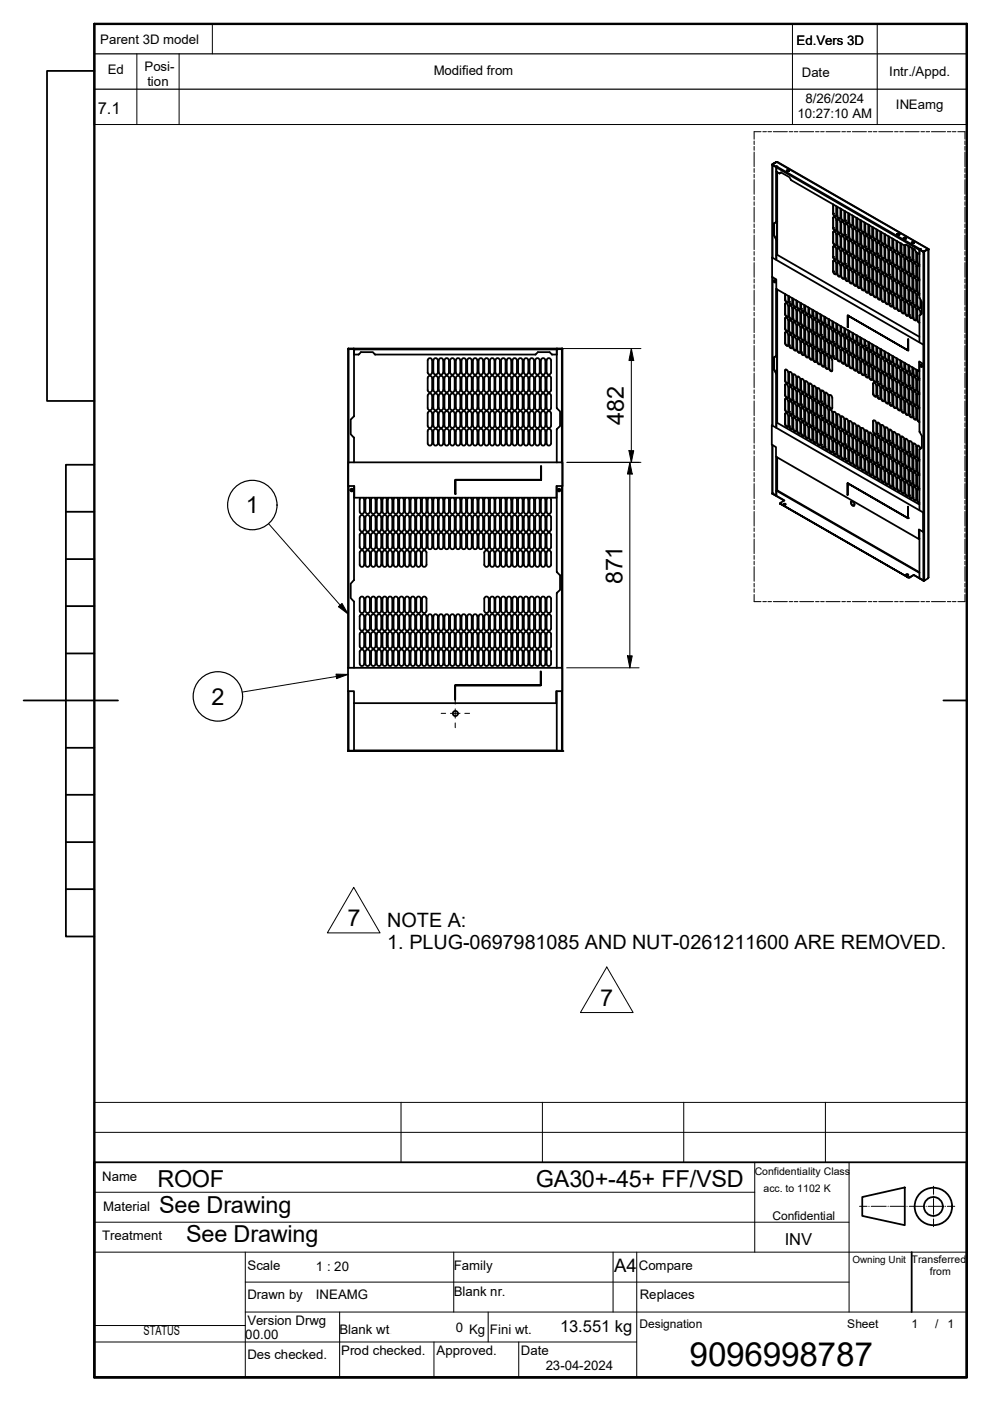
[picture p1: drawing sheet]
<svg xmlns="http://www.w3.org/2000/svg" width="210mm" height="297mm" viewBox="0 0 210 297" stroke-linecap="round" stroke-linejoin="round" font-family="sans-serif">
<defs><g id="words">
<text font-size="7" x="146.2" y="289.6">9096998787</text>
<g font-size="5">
<text x="132.3" y="90" transform="rotate(-90 132.3 90)">482</text>
<text x="52.1" y="108.8">1</text>
<text x="132" y="123.9" transform="rotate(-90 132 123.9)">871</text>
<text x="44.8" y="149.4">2</text>
<text x="73.7" y="196.3">7</text>
<text x="127.3" y="213.2">7</text>
<text x="33.4" y="251.8">ROOF</text>
<text x="113.6" y="251.6">GA30+-45+ FF/VSD</text>
<text x="33.8" y="257.1">See Drawing</text>
<text x="39.5" y="263.3">See Drawing</text>
</g>
<g font-size="4.2">
<text x="82.1" y="196.5">NOTE A:</text>
<text x="82.1" y="201.2">1. PLUG-0697981085 AND NUT-0261211600 ARE REMOVED.</text>
</g>
<text font-size="3.9" x="130.2" y="269.7">A4</text>
<g font-size="3.5">
<text x="20.8" y="24.2">7.1</text>
<text x="166.4" y="264">INV</text>
<text x="118.7" y="282.5">13.551 kg</text>
</g>
<g font-size="2.8">
<text x="21.3" y="9.4">Parent 3D model</text>
<text x="168.9" y="9.4">Ed.Vers 3D</text>
<text x="22.9" y="15.7">Ed</text>
<text x="30.7" y="15">Posi-</text>
<text x="91.9" y="15.8">Modified from</text>
<text x="170" y="16.4">Date</text>
<text x="188.5" y="16.1">Intr./Appd.</text>
<text x="31.2" y="18.3">tion</text>
<text x="170.8" y="21.8">8/26/2024</text>
<text x="189.9" y="23.1">INEamg</text>
<text x="169.1" y="24.9">10:27:10 AM</text>
<text x="21.7" y="250.4">Name</text>
<text x="21.9" y="256.8">Material</text>
<text x="21.7" y="263">Treatment</text>
<text x="52.5" y="269.2">Scale</text>
<text x="67" y="269.5">1 : 20</text>
<text x="96.2" y="269.2">Family</text>
<text x="135.4" y="269.2">Compare</text>
<text x="52.5" y="275.5">Drawn by</text>
<text x="67" y="275.5">INEAMG</text>
<text x="96.2" y="274.8">Blank nr.</text>
<text x="135.6" y="275.5">Replaces</text>
<text x="52.5" y="280.8">Version Drwg</text>
<text x="30.4" y="283.1">STATUS</text>
<text x="52" y="283.9">00.00</text>
<text x="72" y="282.8">Blank wt.</text>
<text x="72.3" y="287.3">Prod checked.</text>
<text x="92.6" y="287.3">Approved.</text>
<text x="96.6" y="282.4">0 Kg</text>
<text x="103.9" y="282.8">Fini wt.</text>
<text x="110.4" y="287.3">Date</text>
<text x="52.5" y="288.2">Des checked.</text>
<text x="115.7" y="290.5">23-04-2024</text>
</g>
<g font-size="2.5">
<text x="163.8" y="258.7">Confidential</text>
<text x="135.6" y="281.6">Designation</text>
<text x="179.6" y="281.6">Sheet</text>
<text x="193.3" y="281.5">1</text>
<text x="198.2" y="281.5">/</text>
<text x="200.9" y="281.5">1</text>
</g>
<g font-size="2.2">
<text x="160" y="249.2">Confidentiality Class</text>
<text x="161.9" y="252.8">acc. to 1102 K</text>
<text x="193.3" y="267.8">Transferred</text>
<text x="197.2" y="270.3">from</text>
</g>
<text font-size="2.1" x="180.7" y="267.8">Owning Unit</text>
</g></defs>
<!-- layer: Visible Edges(Company STD) -->
<g fill="none" stroke="#000" stroke-width=".38">
<path d="M163.8 34.9l-.1 19.7M163.8 34.9v.1M163.8 34.8l1-.5 32 18.5M163.8 35l.7 .4M163.8 34.9l.7 .5M164.5 35.4h.1M164.6 36.4l.7 .4M164.6 35.4v11.6M164.7 35.3l-.2 .1M164.7 35.3l-.1 .2M165.6 36.6l1.8 1 .4 .6 24 13.9M165.6 36.6l-.3 .2"/>
<path d="M166.8 36.2l.3-.1 .2 .1M166.8 36.1h.2a.16 .16 0 0 1 .2 0 .16 .16 0 0 1 0 .2h-.3zM163.8 58.7v31.5h-.2M164.1 59.5h.2l.1 .2a.19 .19 0 0 1-.2 .1 .19 .19 0 0 1-.1-.3zM164.1 59.4v.4l.3 .1M164.1 47.4v2.5M164.1 59.4h.2a.23 .23 0 0 1 .2 .3 .23 .23 0 0 1-.4 .1 .23 .23 0 0 1 0-.3zM164.1 49.9l.5 .9M164.6 47l-.5 .4v2.5l.5 .9M164.6 47l-.5 .4M164.6 50.8v4.2M164.7 54l-.1 .1"/>
<path d="M164.8 54l30.1 17.4M176.7 55.4v-.2h.3l.3 .5v2.2a.3 .3 0 0 1-.4 .3 .3 .3 0 0 1-.2-.4v-.3M176.7 52.4a.36 .36 0 0 1 .4-.2 .36 .36 0 0 1 .2 .5v2.1a.25 .25 0 0 1-.3 .3 .25 .25 0 0 1-.2-.3l-.1-.3M176.7 46.3v-.3h.3l.3 .5-.1 2.4h-.2l-.3-.2v-.4M176.7 57.5l.1 .5 .4 .2M176.7 54.5l.2 .5h.3M176.7 51.4l.1 .5 .4 .1M176.7 48.3l.1 .5 .4 .1M176.7 45.3l.1 .4 .4 .1M176.7 43.4v1.9M176.7 52.4v2.1M176.7 55.4v2.1"/>
<path d="M176.8 49.1l-.1 .1v2.3l.1 .4a.22 .22 0 0 0 .3 .2 .22 .22 0 0 0 .2-.3v-2.3l-.3-.4a.19 .19 0 0 0-.3 0 .19 .19 0 0 0 0 .2M176.8 55.2l-.1 .2M176.8 52.1l-.1 .3M176.8 46l-.1 .2v2.1M177.3 43.7v1.9a.3 .3 0 0 1-.4 .3 .3 .3 0 0 1-.2-.4v-.2M177.5 49.6h.3l.3 .4 .1 2.2a.32 .32 0 0 1-.4 .3 .32 .32 0 0 1-.3-.4zM177.5 46.6l.2-.1 .4 .3 .1 2.4a.32 .32 0 0 1-.4 .3 .32 .32 0 0 1-.3-.4zM177.5 43.8v2.1l.2 .4a.23 .23 0 0 0 .3 .1 .23 .23 0 0 0 .2-.2v-2M177.5 43.9v2l.3 .4h.3M177.6 55.7l.5 .4 .1 .2-.1 2.2a.3 .3 0 0 1-.4 .1 .3 .3 0 0 1-.2-.3v-2.5zM177.6 52.6l.4 .2 .2 .5-.1 2.2h-.3l-.3-.4v-2.3zM177.6 55.7l-.1 2.5 .3 .3 .3 .1"/>
<path d="M177.6 52.6l-.1 2.5 .2 .3 .4 .1M177.6 49.6l-.1 2.4 .6 .5M177.6 46.5l-.1 2.4 .4 .5h.2M178.3 53.3l.4-.2 .3 .5v2.2a.33 .33 0 0 1-.4 .3 .33 .33 0 0 1-.2-.5zM178.3 44.3v2l.4 .5h.3v-2.1M178.4 56.2h.4l.2 .4-.1 2.5h-.2l-.4-.5zM178.4 50.1h.3l.3 .4v2.3a.25 .25 0 0 1-.2 .2 .25 .25 0 0 1-.3-.2l-.2-.4zM178.4 44.3v2.1l.4 .4h.1M178.4 47l.4 .1 .2 .3v2.4a.37 .37 0 0 1-.4 .1 .37 .37 0 0 1-.2-.4l-.1-2.3zM178.4 56.2v2.5l.4 .4h.1M178.4 53.1v2.4l.3 .5 .2 .1M178.4 50.1v2.4l.3 .4h.2"/>
<path d="M178.4 47v2.5l.2 .3 .3 .1M179.2 56.9l.1-.2h.2l.3 .4v2.3a.33 .33 0 0 1-.4 .2 .33 .33 0 0 1-.2-.4v-.2M179.2 53.8a.36 .36 0 0 1 .5-.1 .36 .36 0 0 1 .1 .5v2.1a.26 .26 0 0 1-.2 .3 .26 .26 0 0 1-.3-.3l-.1-.4M179.2 47.7a.29 .29 0 0 1 .4-.2 .29 .29 0 0 1 .2 .4v2.4l-.3 .1-.2-.2-.1-.4M179.2 59l.2 .4 .4 .2M179.2 55.9l.2 .5 .4 .1M179.2 52.8l.2 .5 .4 .2M179.2 49.8l.2 .4 .4 .2M179.2 46.7l.2 .5 .4 .1M179.2 44.8v1.9M179.2 53.8v2.1M179.2 56.9v2.1"/>
<path d="M179.3 50.5l.3 .2 .2 .3v2.3a.36 .36 0 0 1-.4 .1 .36 .36 0 0 1-.2-.5zM179.3 56.7l-.1 .2M179.3 53.6l-.1 .2M179.3 50.5l-.1 .3M179.3 47.5l-.1 .2v2.1M179.8 45.2v1.9a.3 .3 0 0 1-.3 .3 .3 .3 0 0 1-.2-.4l-.1-.3M180 51.2l.4-.1 .3 .4v2.3l-.1 .2h-.3l-.3-.5zM180 45.3v2l.3 .4a.23 .23 0 0 0 .3 .2 .23 .23 0 0 0 .1-.3v-2M180.1 54.2h.4l.2 .5v2.2a.41 .41 0 0 1-.5 .1 .41 .41 0 0 1-.2-.5zM180.1 48h.2l.4 .5v2.2a.33 .33 0 0 1-.4 .2 .33 .33 0 0 1-.2-.4zM180.1 45.3v2.1l.2 .3 .3 .1M180.1 57.1l.6 .6v2.2a.33 .33 0 0 1-.4 .2 .33 .33 0 0 1-.2-.4l-.1-2.4z"/>
<path d="M180.1 57.2v2.4l.3 .5h.2M180.1 54.1v2.5l.2 .3 .3 .1M180.1 51v2.5l.5 .5M180.1 48v2.4l.3 .4h.2M180.8 45.8v1.9l.4 .6 .3-.1v-2M180.9 57.7h.4l.2 .4v2.3a.38 .38 0 0 1-.4 .1 .38 .38 0 0 1-.2-.4zM180.9 54.7h.4l.2 .3v2.3a.33 .33 0 0 1-.4 .2 .33 .33 0 0 1-.2-.4zM180.9 51.5h.3l.3 .5v2.2a.32 .32 0 0 1-.3 .3 .32 .32 0 0 1-.3-.4zM180.9 48.5l.3-.1 .3 .5v2.3a.38 .38 0 0 1-.4 .1 .38 .38 0 0 1-.2-.5zM180.9 45.8v1.9l.2 .4 .4 .2M181 57.6l-.1 2.4 .2 .4 .4 .2M181 54.6l-.1 2.3 .1 .4 .5 .2"/>
<path d="M181 51.5l-.1 2.4 .3 .5h.3M181 48.4l-.1 2.4 .3 .5 .3 .1M181.7 58.2h.4l.3 .3v2.3a.33 .33 0 0 1-.4 .3 .33 .33 0 0 1-.3-.5zM181.7 55.2l.4-.1 .3 .3v2.4a.3 .3 0 0 1-.4 .2 .3 .3 0 0 1-.2-.4zM181.7 52.1a.45 .45 0 0 1 .5 .1 .45 .45 0 0 1 .2 .4v2.2a.39 .39 0 0 1-.5 0 .39 .39 0 0 1-.2-.5zM181.7 46.3v2.1l.4 .4a.19 .19 0 0 0 .2 0 .19 .19 0 0 0 .1-.2v-1.9M181.8 48.9l.3 .1 .3 .3v2.6h-.3l-.4-.5zM181.8 46.3v2.1l.5 .4M181.9 58.2l-.1 2.5 .5 .4M181.9 55.1l-.1 2.5 .3 .4h.2M181.9 52l-.1 2.5 .2 .3 .3 .1M181.9 48.9l-.1 2.6 .3 .4h.2"/>
<path d="M182.6 49.6l.1-.1h.3l.3 .5v2.2a.41 .41 0 0 1-.5 .1 .41 .41 0 0 1-.2-.5zM182.6 46.7v2.1l.2 .3a.26 .26 0 0 0 .2 .2 .26 .26 0 0 0 .3-.2v-1.9M182.6 58.7h.4l.3 .5v2.2a.41 .41 0 0 1-.5 .1 .41 .41 0 0 1-.2-.5zM182.6 55.6l.4 .1 .3 .4v2.2a.44 .44 0 0 1-.5 .1 .44 .44 0 0 1-.2-.5zM182.6 52.6h.4l.3 .5v2.1a.4 .4 0 0 1-.5 .1 .4 .4 0 0 1-.2-.5zM182.6 46.8v2l.3 .5h.3M182.7 58.7l-.1 2.4 .3 .4h.3M182.7 55.5l-.1 2.5 .3 .4 .3 .1M182.7 52.5l-.1 2.5 .4 .4h.2M182.7 49.5l-.1 2.4 .3 .4 .3 .1M183.5 59.2l.2-.1 .4 .4v2.3a.36 .36 0 0 1-.5 .2 .36 .36 0 0 1-.1-.5zM183.5 56.3a.3 .3 0 0 1 .3-.3 .3 .3 0 0 1 .2 .4l.1 2.5-.3 .1-.3-.3v-.4"/>
<path d="M183.5 53.2v-.2h.3l.3 .5v2.2a.29 .29 0 0 1-.3 .2 .29 .29 0 0 1-.3-.3v-.3M183.5 50.2v-.1a.39 .39 0 0 1 .5-.1 .39 .39 0 0 1 .1 .5v2.1a.25 .25 0 0 1-.3 .3 .25 .25 0 0 1-.2-.3l-.1-.4M183.5 47.2v2.3l.1 .1a.22 .22 0 0 0 .3 .2 .22 .22 0 0 0 .2-.2v-2M183.5 58.3l.1 .4 .4 .3M183.5 55.3l.1 .4 .4 .2M183.5 52.2l.1 .4 .4 .2M183.5 49.1l.1 .5 .4 .2M183.5 50.2v2M183.5 53.2v2.1M183.5 59.1v.3M183.5 56.1v2.2M183.5 53v.2"/>
<path d="M183.5 49.9v.3M184.3 47.7v2.1l.2 .4a.22 .22 0 0 0 .3 .1 .22 .22 0 0 0 .1-.3v-1.9M184.3 59.6l.4 .1 .2 .3-.1 2.5h-.2l-.3-.4zM184.3 56.6h.3l.3 .3v2.3a.3 .3 0 0 1-.3 .3 .3 .3 0 0 1-.3-.4zM184.3 53.5h.3l.3 .3v2.4a.39 .39 0 0 1-.5 .1 .39 .39 0 0 1-.1-.5zM184.3 50.4l.4 .1 .2 .3v2.5h-.3l-.3-.4zM184.3 47.7v2.2l.5 .4M184.4 59.6l-.1 2.6 .5 .3M184.4 56.6l-.1 2.5 .5 .3M184.4 53.5l-.1 2.5 .5 .4M184.4 50.4l-.1 2.5 .5 .4M185.1 48.2v2l.3 .5a.23 .23 0 0 0 .2 .1 .23 .23 0 0 0 .2-.3v-1.9"/>
<path d="M185.2 57.1h.3l.3 .5v2.2a.26 .26 0 0 1-.3 .2 .26 .26 0 0 1-.2-.3l-.2-.3zM185.2 54h.3l.3 .5-.1 2.4h-.2l-.4-.5zM185.2 51l.3-.1 .3 .5v2.2a.34 .34 0 0 1-.4 .2 .34 .34 0 0 1-.2-.4zM185.2 48.2v2.1l.3 .4h.2M185.2 57v2.5l.2 .4h.3M185.2 54v2.4l.3 .5h.2M185.2 50.9v2.4l.3 .5h.2M186 54.7l.1-.2h.2l.3 .4v2.2a.33 .33 0 0 1-.4 .3 .33 .33 0 0 1-.2-.5v-.1M186 51.6a.36 .36 0 0 1 .5-.1 .36 .36 0 0 1 .1 .4v2.2a.26 .26 0 0 1-.2 .3 .26 .26 0 0 1-.3-.3l-.1-.4M186 48.7v2.1l.2 .3a.22 .22 0 0 0 .2 .2 .22 .22 0 0 0 .2-.3v-1.9M186 59.8l.2 .4 .4 .2M186 56.8l.2 .4 .4 .2"/>
<path d="M186 53.7l.3 .6h.3M186 50.6l.2 .5 .4 .1M186 51.6v2.1M186 54.7v2.1M186.1 57.5l-.1 .1v2.4l.3 .4h.3v-2.4l-.3-.4a.19 .19 0 0 0-.2-.1 .19 .19 0 0 0-.1 .3M186.1 54.5l-.1 .2M186.1 51.4l-.1 .2M186.8 58.1l.3-.1 .4 .4v2.3a.32 .32 0 0 1-.4 .2 .32 .32 0 0 1-.2-.3zM186.8 49.2v2.1l.3 .4h.3l.1-.2v-1.9M186.9 49.2v2l.5 .5M186.9 54.9l.6 .4v.2v2.1a.32 .32 0 0 1-.4 .3 .32 .32 0 0 1-.2-.4l-.1-2.5zM186.9 51.9l.4 .1 .2 .5v2.2a.32 .32 0 0 1-.4 .1 .32 .32 0 0 1-.2-.3l-.1-2.5z"/>
<path d="M186.9 58v2.4l.5 .5M186.9 55v2.4l.3 .4h.2M186.9 51.9v2.4l.2 .4 .3 .1M187.6 49.7v2l.3 .4a.23 .23 0 0 0 .3 .1 .23 .23 0 0 0 .1-.2v-1.9M187.7 58.5h.3l.3 .5v2.3a.26 .26 0 0 1-.2 .2 .26 .26 0 0 1-.3-.3l-.2-.3zM187.7 52.4h.4l.2 .4v2.2a.33 .33 0 0 1-.4 .3 .33 .33 0 0 1-.2-.5zM187.7 49.7v2l.3 .5h.3M187.8 55.4l.3 .1 .2 .4v2.3a.37 .37 0 0 1-.4 .1 .37 .37 0 0 1-.2-.4l-.1-2.3zM187.8 58.5l-.1 2.4 .3 .5h.3M187.8 55.4l-.1 2.5 .2 .3 .4 .1M187.8 52.4l-.1 2.4 .3 .4 .3 .1M188.5 56.2l.1-.3h.2l.4 .5v2.4l-.4 .1-.2-.3-.1-.4"/>
<path d="M188.5 53.1l.1-.2h.2l.4 .4v2.2a.3 .3 0 0 1-.4 .3 .3 .3 0 0 1-.2-.4l-.1-.2M188.5 50.2v2l.2 .4a.22 .22 0 0 0 .3 .2 .22 .22 0 0 0 .2-.3v-2M188.5 58.2l.2 .5 .4 .2M188.5 55.2l.2 .4 .4 .1M188.5 52.1l.2 .5 .4 .1M188.5 53.1v2.1M188.7 59l-.2 .2v2.3l.2 .3a.22 .22 0 0 0 .3 .2 .22 .22 0 0 0 .2-.3v-2.3l-.4-.4a.19 .19 0 0 0-.2 0 .19 .19 0 0 0-.1 .2M188.7 55.9l-.2 .2v2.1M188.7 52.9l-.2 .2M189.4 59.5h.3l.4 .5v2.2a.32 .32 0 0 1-.4 .2 .32 .32 0 0 1-.3-.4zM189.4 56.5l.3-.1 .4 .5v2.2a.32 .32 0 0 1-.4 .3 .32 .32 0 0 1-.3-.4zM189.4 50.7v2.1l.3 .4 .4-.1v-2.1"/>
<path d="M189.4 50.7v2.1l.5 .4M189.5 53.3l.6 .6v2.2a.41 .41 0 0 1-.5 .1 .41 .41 0 0 1-.2-.5v-2.2zM189.5 59.5l-.1 2.4 .5 .5M189.5 56.4l-.1 2.5 .3 .4h.2M189.5 53.3l-.1 2.5 .3 .4h.2M190.2 49.7v-.1l.6 .1M190.2 49.6l.4-.1a.16 .16 0 0 1 .2 .2 .16 .16 0 0 1-.2 .1 .24 .24 0 0 1-.3 .1 .24 .24 0 0 1-.1-.3zM190.2 51.2v1.9l.2 .5a.23 .23 0 0 0 .3 .1 .23 .23 0 0 0 .2-.2v-2M190.2 60h.4l.3 .4v2.3a.25 .25 0 0 1-.3 .2 .25 .25 0 0 1-.2-.2l-.2-.4zM190.2 56.9h.3l.4 .4v2.4a.38 .38 0 0 1-.5 .1 .38 .38 0 0 1-.2-.5zM190.2 51.2v1.9l.3 .5 .3 .1M190.3 53.8l.3 .1 .3 .4v2.4l-.1 .1-.5-.3-.1-.4v-2z"/>
<path d="M190.3 60l-.1 2.3 .4 .6h.2M190.3 56.9l-.1 2.4 .3 .4 .3 .1M190.3 53.8l-.1 2.4 .3 .4 .3 .2M191.1 54.4l.3-.1 .3 .4v2.3a.3 .3 0 0 1-.4 .3 .3 .3 0 0 1-.2-.4zM191.1 51.6v2.1l.2 .4a.2 .2 0 0 0 .3 .1 .2 .2 0 0 0 .1-.2v-1.9M191.1 57.4l.4 .1 .2 .3-.1 2.5h-.2l-.3-.4zM191.1 51.7v2.1l.2 .3 .3 .1M191.2 57.4l-.1 2.5 .4 .4h.1M191.2 54.3l-.1 2.6 .3 .3h.2M191.6 50.5l.3-.2 .3 .2M191.6 50.4l.1-.1a.25 .25 0 0 1 .4 0 .25 .25 0 0 1 0 .4 .25 .25 0 0 1-.4 0zM191.9 52v2.2l.3 .5 .4-.2v-2.2l-.1-.2"/>
<path d="M192 57.9l.3 .1 .3 .4v2.2a.41 .41 0 0 1-.5 .1 .41 .41 0 0 1-.2-.5zM192 54.8l.3 .1 .3 .5v2.2a.44 .44 0 0 1-.5 0 .44 .44 0 0 1-.2-.5zM192 52v2.2l.3 .5h.2M192 57.9v2.4l.3 .5h.2M192 54.8v2.5l.2 .3 .3 .1M192.2 51.9l1.7 1 .4 .6 .6 .4v-1l.2-.1-.1 .1M192.2 51.9l-.4 .2M192.8 58.4l.2-.1 .4 .6v2.2a.36 .36 0 0 1-.5 .1 .36 .36 0 0 1-.1-.4zM192.8 57.6l.1 .4 .5 .2M192.8 54.5l.1 .4 .5 .3M192.8 52.4v2.1M192.8 55.3v2.5l.3 .4h.3v-2.5l-.3-.3a.19 .19 0 0 0-.3-.1 .19 .19 0 0 0 0 .2"/>
<path d="M192.8 52.2v.2zM192.8 58.3v.3M193.3 51.5l.1-.1 .4 .1M193.4 52.6v2.3a.33 .33 0 0 1-.4 .3 .33 .33 0 0 1-.2-.5v-.2M193.6 55.9l.3-.1 .3 .4v2.3a.3 .3 0 0 1-.3 .2 .3 .3 0 0 1-.2-.4zM193.7 58.9h.3l.2 .3v2.6h-.3l-.3-.5zM193.7 58.9v2.5l.5 .4M193.7 55.8v2.5l.5 .4M194.2 53.5v1.9a.26 .26 0 0 1-.2 .3 .26 .26 0 0 1-.3-.3l-.1-.2 .1-2.4v2.4l.3 .4h.2M194.4 53.6v2l.5 .6M194.5 53.6v2.1l.4 .4M194.6 59.4l-.1 2.4 .4 .5-.5-.6v-2.2l.4-.1 .1 .1"/>
<path d="M194.6 56.3l-.1 2.4 .4 .5M194.9 56.5v-.1a.23 .23 0 0 0-.3-.1 .23 .23 0 0 0-.2 .2v2.2l.5 .5M194.9 52.9v10.3l.6 .9v2.4l-.6 .4v5.7M195 52.9l.8 .4M195 52.9l.8 .5M195 52.9h.1M195.8 53.4h.1M195.8 53.4h.2M195.8 53.3v.1M196.8 52.8h-.1l-.9 .5M196.8 52.8v.1M196.8 52.9h.1"/>
<path d="M196.8 52.8l-.8 .5M196.8 52.9l-.1-.1-.8 .6M196.8 52.9v69.6l-.8 .6-.2-.1M73.8 74v-.1l.1 .1M74 74h.1M75 73.9l-1.1 .1h1.2M75 73.9h43.1M75 73.9v.1M75.1 74h-1.3v67.6M75.1 73.9v14.4M75.1 75.2h.9M76 75.2l.5-.5h2.6l.5 .5"/>
<path d="M90.7 79v-2.6a.48 .48 0 0 1 .5-.5 .48 .48 0 0 1 .4 .5v2.6M90.7 78.9a.48 .48 0 0 0 .5 .5 .48 .48 0 0 0 .4-.5M91.9 79v-2.6a.48 .48 0 0 1 .5-.5 .48 .48 0 0 1 .4 .5v2.6M91.9 78.9a.48 .48 0 0 0 .5 .5 .48 .48 0 0 0 .4-.5M93 78.9a.48 .48 0 0 0 .5 .5 .48 .48 0 0 0 .5-.5M93 79v-2.6a.48 .48 0 0 1 .5-.5 .48 .48 0 0 1 .5 .5v2.6M94.2 79v-2.6a.48 .48 0 0 1 .5-.5 .48 .48 0 0 1 .5 .5v2.6M94.2 78.9a.48 .48 0 0 0 .5 .5 .48 .48 0 0 0 .5-.5M95.4 79v-2.6a.48 .48 0 0 1 .5-.5 .48 .48 0 0 1 .5 .5v2.6M95.4 78.9a.48 .48 0 0 0 .5 .5 .48 .48 0 0 0 .5-.5M96.6 79v-2.6a.48 .48 0 0 1 .5-.5 .48 .48 0 0 1 .5 .5v2.6M96.6 78.9a.48 .48 0 0 0 .5 .5 .48 .48 0 0 0 .5-.5"/>
<path d="M97.9 78.9a.48 .48 0 0 0 .4 .5 .48 .48 0 0 0 .5-.5M97.9 79v-2.6a.48 .48 0 0 1 .4-.5 .48 .48 0 0 1 .5 .5v2.6M99.1 79v-2.6a.48 .48 0 0 1 .4-.5 .48 .48 0 0 1 .5 .5v2.6M99.1 78.9a.48 .48 0 0 0 .4 .5 .48 .48 0 0 0 .5-.5M100.3 79v-2.6a.48 .48 0 0 1 .4-.5 .48 .48 0 0 1 .5 .5v2.6M100.3 78.9a.48 .48 0 0 0 .4 .5 .48 .48 0 0 0 .5-.5M101.5 78.9a.48 .48 0 0 0 .4 .5 .48 .48 0 0 0 .5-.5M101.5 79v-2.6a.48 .48 0 0 1 .4-.5 .48 .48 0 0 1 .5 .5v2.6M102.7 79v-2.6a.48 .48 0 0 1 .5-.5 .48 .48 0 0 1 .4 .5v2.6M102.7 78.9a.48 .48 0 0 0 .5 .5 .48 .48 0 0 0 .4-.5M103.9 79v-2.6a.48 .48 0 0 1 .5-.5 .48 .48 0 0 1 .4 .5v2.6M103.9 78.9a.48 .48 0 0 0 .5 .5 .48 .48 0 0 0 .4-.5"/>
<path d="M105 79v-2.6a.48 .48 0 0 1 .5-.5 .48 .48 0 0 1 .5 .5v2.6M105 78.9a.48 .48 0 0 0 .5 .5 .48 .48 0 0 0 .5-.5M106.2 78.9a.48 .48 0 0 0 .5 .5 .48 .48 0 0 0 .5-.5M106.2 79v-2.6a.48 .48 0 0 1 .5-.5 .48 .48 0 0 1 .5 .5v2.6M107.4 79v-2.6a.48 .48 0 0 1 .5-.5 .48 .48 0 0 1 .5 .5v2.6M107.4 78.9a.48 .48 0 0 0 .5 .5 .48 .48 0 0 0 .5-.5M108.6 79v-2.6a.48 .48 0 0 1 .5-.5 .48 .48 0 0 1 .5 .5v2.6M108.6 78.9a.48 .48 0 0 0 .5 .5 .48 .48 0 0 0 .5-.5M109.9 79v-2.6a.48 .48 0 0 1 .4-.5 .48 .48 0 0 1 .5 .5v2.6M109.9 78.9a.48 .48 0 0 0 .4 .5 .48 .48 0 0 0 .5-.5M111.1 78.9a.48 .48 0 0 0 .4 .5 .48 .48 0 0 0 .5-.5M111.1 79v-2.6a.48 .48 0 0 1 .4-.5 .48 .48 0 0 1 .5 .5v2.6"/>
<path d="M112.3 79v-2.6a.48 .48 0 0 1 .4-.5 .48 .48 0 0 1 .5 .5v2.6M112.3 78.9a.48 .48 0 0 0 .4 .5 .48 .48 0 0 0 .5-.5M113.5 79v-2.6a.48 .48 0 0 1 .5-.5 .48 .48 0 0 1 .4 .5v2.6M113.5 78.9a.48 .48 0 0 0 .5 .5 .48 .48 0 0 0 .4-.5M113.6 75.1l-34 .1M114.7 79v-2.6a.48 .48 0 0 1 .5-.5 .48 .48 0 0 1 .4 .5v2.6M114.7 78.9a.48 .48 0 0 0 .5 .5 .48 .48 0 0 0 .4-.5M115.9 79v-2.6a.48 .48 0 0 1 .5-.5 .48 .48 0 0 1 .4 .5v2.6M115.9 78.9a.48 .48 0 0 0 .5 .5 .48 .48 0 0 0 .4-.5M117 75.1l-.5-.4h-2.5l-.5 .5M117.1 75.2h.9M118 74h1.1"/>
<path d="M118 73.9v12.6M118.1 73.9l1 .1M118.1 73.9v.1M119.1 74h.2v85.2h-.2M119.1 74h.1M119.3 73.9v.1zM164.1 78.3l.5 .8v11.6M164.1 75.7v2.6M164.6 61.3v-2.1l-.9-.5v-4.1l32.1 18.5M164.6 75.5l-.5 .3v2.5l.5 .9M164.6 75.5l-.5 .3M164.6 75.4v.1"/>
<path d="M164.6 61.3l30.3 17.4M164.6 61.3v14.2M166.4 70.5l.4-.1 .3 .5v2.2a.33 .33 0 0 1-.4 .2 .33 .33 0 0 1-.2-.4zM166.4 62.3v1.3l.4 .5 .3-.1v-1.3M166.5 78.4h.3l.3 .5v2.2a.26 .26 0 0 1-.3 .2 .26 .26 0 0 1-.2-.2l-.2-.3zM166.5 67.4h.3l.3 .5v2.1a.32 .32 0 0 1-.3 .3 .32 .32 0 0 1-.3-.4zM166.5 64.3l.3-.1 .3 .6v2.2a.37 .37 0 0 1-.4 .1 .37 .37 0 0 1-.2-.4zM166.5 62.3v1.4l.4 .4h.2M166.6 78.3l-.1 2.5 .3 .4 .3 .1M166.6 70.4l-.1 2.4 .3 .5h.3M166.6 67.4l-.1 2.4 .3 .4h.3M166.6 64.2l-.1 2.5 .3 .4 .3 .1"/>
<path d="M167.3 71.1v-.1a.38 .38 0 0 1 .5 0 .38 .38 0 0 1 .2 .4v2.2a.3 .3 0 0 1-.4 .2 .3 .3 0 0 1-.2-.3l-.1-.3M167.3 67.9a.45 .45 0 0 1 .5 .1 .45 .45 0 0 1 .2 .4v2.1a.36 .36 0 0 1-.5 .2 .36 .36 0 0 1-.2-.5zM167.3 73.2l.3 .5 .3 .1M167.3 70.1l.2 .5 .4 .1M167.3 67l.2 .5 .4 .2M167.3 64l.2 .4 .4 .2M167.3 62.9v1.1M167.3 71.1v2.1M167.4 78.9l-.1 .1v2.3l.3 .5h.3l.1-2.5-.4-.4a.19 .19 0 0 0-.2 0 .19 .19 0 0 0-.1 .2M167.4 64.8l-.1 .1v2.3l.3 .5h.3l.1-2.5-.4-.4a.19 .19 0 0 0-.2 0 .19 .19 0 0 0-.1 .2M167.4 70.9l-.1 .2M167.4 67.8l-.1 .3"/>
<path d="M168 63.2v1.2a.3 .3 0 0 1-.4 .2 .3 .3 0 0 1-.2-.4l-.1-.2M168.1 79.4h.4l.3 .5v2.1a.38 .38 0 0 1-.4 .2 .38 .38 0 0 1-.3-.4zM168.1 65.3h.4l.3 .5v2.1a.32 .32 0 0 1-.3 .3 .32 .32 0 0 1-.3-.4zM168.1 63.3v1.4l.3 .3a.23 .23 0 0 0 .3 .1 .23 .23 0 0 0 .1-.2v-1.2M168.2 63.4v1.2l.3 .5h.2M168.3 79.4l-.1 2.4 .5 .5M168.3 71.4l.5 .5v2.3a.41 .41 0 0 1-.5 0 .41 .41 0 0 1-.2-.4v-2.3zM168.3 68.3l.2 .1 .3 .5v2.2l-.1 .1h-.2l-.4-.4v-2.4zM168.3 71.4l-.1 2.4 .3 .4 .2 .1M168.3 68.3l-.1 2.5 .5 .4M168.3 65.3l-.1 2.4 .5 .5M169 63.8v1.3l.2 .4a.22 .22 0 0 0 .3 .1 .22 .22 0 0 0 .2-.2v-1.2"/>
<path d="M169 79.9h.4l.3 .4v2.2a.25 .25 0 0 1-.3 .3 .25 .25 0 0 1-.2-.3l-.2-.3zM169 68.8h.4l.3 .5v2.2a.32 .32 0 0 1-.4 .2 .32 .32 0 0 1-.3-.3zM169 65.8h.4l.3 .4v2.3a.26 .26 0 0 1-.3 .2 .26 .26 0 0 1-.2-.3l-.2-.3zM169 63.8v1.3l.2 .4 .4 .1M169.1 79.9l-.1 2.4 .4 .4h.2M169.1 71.9h.3l.3 .4v2.4l-.2 .1h-.1l-.4-.5v-2.2zM169.1 71.9l-.1 2.4 .4 .5h.2M169.1 68.8l-.1 2.4 .4 .5h.2M169.1 65.7l-.1 2.5 .3 .4h.3M169.9 72.6v-.2h.3l.3 .4v2.2a.3 .3 0 0 1-.4 .3 .3 .3 0 0 1-.2-.4v-.2M169.9 69.4l.3-.1 .3 .5v2.2a.36 .36 0 0 1-.5 .1 .36 .36 0 0 1-.1-.4zM169.9 74.7l.2 .4 .3 .1"/>
<path d="M169.9 71.6l.2 .5 .3 .1M169.9 68.5l.2 .4 .3 .2M169.9 65.5l.2 .4 .3 .2M169.9 64.3v1.2M169.9 72.6v2.1M170 66.2l-.1 .2v2.3l.3 .4h.2l.1-2.4-.3-.4a.19 .19 0 0 0-.3-.1 .19 .19 0 0 0 0 .3M170 72.4l-.1 .2M170 69.3l-.1 .2M170.5 64.7l-.1 1.4-.5-.3v-.3M170.7 66.9l.3-.2 .4 .5v2.2a.38 .38 0 0 1-.5 .2 .38 .38 0 0 1-.2-.5zM170.7 64.8v1.2l.2 .5a.23 .23 0 0 0 .3 .1 .23 .23 0 0 0 .2-.3v-1.2M170.8 72.9l.1-.1 .5 .6v2.2a.41 .41 0 0 1-.5 .1 .41 .41 0 0 1-.2-.5z"/>
<path d="M170.8 69.8h.3l.3 .5-.1 2.4h-.3l-.3-.5zM170.8 64.8v1.3l.3 .4h.2M170.8 72.8v2.5l.2 .4h.3M170.8 69.8v2.4l.5 .5M170.8 66.7v2.4l.5 .5M171.5 65.3v1.2l.3 .4a.22 .22 0 0 0 .2 .2 .22 .22 0 0 0 .2-.2v-1.3M171.6 73.4h.4l.2 .4-.1 2.4h-.2l-.4-.5zM171.6 67.2h.3l.3 .5v2.2a.26 .26 0 0 1-.2 .3 .26 .26 0 0 1-.3-.3l-.2-.4zM171.6 65.3v1.2l.2 .5h.3M171.6 70.3h.3l.3 .4v2.2a.33 .33 0 0 1-.4 .3 .33 .33 0 0 1-.2-.4l-.1-2.3zM171.6 73.3v2.4l.2 .4 .3 .1M171.6 70.3v2.3l.2 .5 .3 .1"/>
<path d="M171.6 67.2v2.4l.3 .5h.2M172.4 73.9l.3-.1 .3 .4v2.3a.3 .3 0 0 1-.3 .3 .3 .3 0 0 1-.2-.4zM172.4 65.8v1.3l.3 .4h.3v-1.3M172.5 70.8h.2l.3 .3v2.4a.26 .26 0 0 1-.2 .2 .26 .26 0 0 1-.3-.2l-.1-.2zM172.5 67.7l.5 .4v2.4a.39 .39 0 0 1-.5 0 .39 .39 0 0 1-.1-.5zM172.5 65.8v1.4l.3 .3h.2M172.5 73.8v2.6l.5 .4M172.5 70.8v2.5l.2 .3h.3M172.5 67.7v2.5l.3 .4h.2M173.2 68.3l.2-.1h.3l.2 .5v2.2a.33 .33 0 0 1-.4 .2 .33 .33 0 0 1-.2-.4zM173.2 66.2v1.3l.2 .4a.27 .27 0 0 0 .3 .2 .27 .27 0 0 0 .2-.3v-1.2M173.3 74.3l.4 .1 .2 .5v2.2a.44 .44 0 0 1-.5 0 .44 .44 0 0 1-.2-.5z"/>
<path d="M173.3 71.3h.4l.2 .5v2.2l-.2 .2-.3-.2-.2-.4zM173.3 66.3l.1 1.4 .2 .3h.3M173.4 74.3l-.1 2.5 .3 .4h.3M173.4 71.2l-.1 2.5 .2 .3 .4 .2M173.4 68.2l-.1 2.4 .3 .4 .3 .1M174.1 72a.33 .33 0 0 1 .4-.3 .33 .33 0 0 1 .3 .5v2.4l-.4 .1-.3-.4v-.3M174.1 68.9v-.2l.2-.1 .5 .5v2.3a.29 .29 0 0 1-.4 .2 .29 .29 0 0 1-.2-.3l-.1-.3M174.1 66.7v1.5l.2 .2a.22 .22 0 0 0 .3 .2 .22 .22 0 0 0 .2-.3v-1.2M174.1 77.1l.2 .5 .4 .1M174.1 74l.1 .4 .5 .3M174.1 71l.3 .5 .3 .1M174.1 67.9l.1 .4 .5 .2"/>
<path d="M174.1 68.9v2.1M174.2 74.8l-.1 2.6 .2 .2a.22 .22 0 0 0 .3 .2 .22 .22 0 0 0 .2-.3v-2.3l-.4-.3a.19 .19 0 0 0-.2-.1 .19 .19 0 0 0-.1 .2M174.2 71.7l-.1 2.3M174.2 68.7l-.1 .2M174.9 75.4l.4-.1 .3 .4v2.3a.37 .37 0 0 1-.4 .2 .37 .37 0 0 1-.3-.5zM174.9 72.3l.2-.1 .5 .4v2.3a.36 .36 0 0 1-.4 .3 .36 .36 0 0 1-.3-.5zM174.9 67.2v1.4l.4 .4h.2l.1-.2v-1.2M175 69.2l.2-.1 .4 .7v2.1a.4 .4 0 0 1-.5 .1 .4 .4 0 0 1-.2-.5zM175 67.2v1.4l.5 .4M175.1 75.3l-.1 2.5 .5 .4M175.1 72.2l-.1 2.5 .3 .4h.2M175.1 69.1l-.1 2.6 .5 .4"/>
<path d="M175.8 67.7v1.2l.2 .5a.23 .23 0 0 0 .3 .1 .23 .23 0 0 0 .2-.2v-1.2M175.8 75.8h.3l.4 .5v2.2a.25 .25 0 0 1-.3 .2 .25 .25 0 0 1-.2-.2l-.2-.3zM175.8 72.8h.5l.2 .5v2.2a.37 .37 0 0 1-.5 .1 .37 .37 0 0 1-.2-.4zM175.8 69.7h.4l.3 .5v2.2a.42 .42 0 0 1-.6 0 .42 .42 0 0 1-.1-.5zM175.8 67.7v1.3l.3 .5h.3M175.9 75.8l-.1 2.4 .3 .5h.3M175.9 72.7l-.1 2.5 .3 .4h.3M175.9 69.6l-.1 2.5 .4 .5h.2M176.7 73.5a.29 .29 0 0 1 .3-.3 .29 .29 0 0 1 .2 .4v2.5h-.2l-.3-.2v-.4M176.7 70.3v-.1h.3l.3 .4v2.2a.3 .3 0 0 1-.4 .3 .3 .3 0 0 1-.2-.4v-.3M176.7 68.2v1.3l.1 .3a.25 .25 0 0 0 .2 .2 .25 .25 0 0 0 .3-.2v-1.2M176.7 75.5l.1 .4 .4 .2"/>
<path d="M176.7 72.4l.2 .5 .3 .1M176.7 69.3l.1 .5 .4 .2M176.7 70.3v2.1M176.8 73.2l-.1 .1v2.2M176.8 70.2l-.1 .1M177.5 73.8l.3-.1 .4 .6v2.1a.32 .32 0 0 1-.4 .2 .32 .32 0 0 1-.3-.4zM177.5 68.7v1.3l.3 .5h.3l.1-.2v-1.2M177.5 68.7v1.3l.6 .5M177.6 70.6l.5 .4 .1 .2-.1 2.2a.3 .3 0 0 1-.4 .2 .3 .3 0 0 1-.2-.4v-2.5zM177.6 73.7l-.1 2.4 .4 .5h.2M177.6 70.6l-.1 2.5 .3 .4h.3M178.3 69.2v1.3l.3 .4a.23 .23 0 0 0 .2 .1 .23 .23 0 0 0 .2-.3v-1.1"/>
<path d="M178.4 74.2h.2l.4 .5v2.2a.37 .37 0 0 1-.4 .1 .37 .37 0 0 1-.2-.4zM178.4 71.2h.4l.2 .4-.1 2.4h-.2l-.4-.5zM178.4 69.2v1.3l.3 .4 .2 .1M178.4 74.2v2.4l.2 .4 .3 .1M178.4 71.1v2.5l.4 .4h.1M179.2 71.8l.1-.2h.2l.3 .5v2.2a.3 .3 0 0 1-.3 .2 .3 .3 0 0 1-.2-.3l-.1-.3M179.2 76.9l.2 .5 .4 .2M179.2 73.9l.2 .4 .4 .2M179.2 70.9l.3 .5h.3M179.2 69.6v1.3M179.2 71.8v2.1M179.3 74.7l-.1 .2v2.2l.3 .5h.3v-2.5l-.3-.4a.19 .19 0 0 0-.2 0 .19 .19 0 0 0-.1 .2"/>
<path d="M179.3 71.6l-.1 .2M179.7 66.9l12.8 7.4 .1-2.4v2.4l-12.8-7.4v2.5zM179.7 69.3h.1M179.8 70v1.2a.26 .26 0 0 1-.2 .3 .26 .26 0 0 1-.3-.3l-.1-.3M180 75.3l.3-.1 .4 .5v2.1a.33 .33 0 0 1-.4 .3 .33 .33 0 0 1-.2-.5zM180 70.2v1.2l.5 .6 .2-.2v-1.3M180.1 70.2v1.3l.2 .3 .3 .1M180.1 72.1l.6 .5v2.3a.41 .41 0 0 1-.5 0 .41 .41 0 0 1-.2-.4v-2.3zM180.1 75.2v2.4l.5 .5M180.1 72.1v2.4l.3 .5h.2M180.8 70.7v1.1l.4 .6a.22 .22 0 0 0 .2 0 .22 .22 0 0 0 .1-.2v-1.2M180.9 75.7h.3l.3 .4v2.3a.26 .26 0 0 1-.2 .2 .26 .26 0 0 1-.3-.3l-.2-.3z"/>
<path d="M180.9 72.6h.4l.2 .4v2.4a.38 .38 0 0 1-.4 0 .38 .38 0 0 1-.2-.4zM180.9 70.7v1.2l.1 .3 .5 .2M181 75.6l-.1 2.4 .3 .5h.3M181 72.6l-.1 2.3 .2 .5 .4 .1M181.7 73.1h.4l.3 .4v2.2a.33 .33 0 0 1-.4 .3 .33 .33 0 0 1-.3-.4zM181.7 71.1v1.4l.4 .4a.19 .19 0 0 0 .2 0 .19 .19 0 0 0 .1-.2v-1.2M181.8 76.1l.3 .1 .3 .3v2.5h-.3l-.4-.4zM181.8 71.2v1.3l.3 .4h.2M181.9 76.1l-.1 2.6 .3 .3h.2M181.9 73.1l-.1 2.5 .5 .4M182.6 71.6v1.3l.2 .4a.26 .26 0 0 0 .2 .2 .26 .26 0 0 0 .3-.2v-1.3M182.6 73.6h.4l.3 .5v2.2a.35 .35 0 0 1-.5 .1 .35 .35 0 0 1-.2-.3z"/>
<path d="M182.6 71.6v1.3l.3 .4 .3 .1M182.7 76.6l.3 .1 .3 .4v2.2a.38 .38 0 0 1-.5 .2 .38 .38 0 0 1-.2-.5v-2.2zM182.7 76.6l-.1 2.4 .3 .5 .3 .1M182.7 73.6l-.1 2.4 .3 .4h.3M183.5 61.4l.1 .4 .4 .2M183.5 77.3a.39 .39 0 0 1 .5-.1 .39 .39 0 0 1 .1 .5v2.1a.26 .26 0 0 1-.3 .3 .26 .26 0 0 1-.2-.3l-.1-.4M183.5 74.1l.2-.1 .4 .5v2.3a.36 .36 0 0 1-.5 .1 .36 .36 0 0 1-.1-.5zM183.5 79.4l.2 .5 .3 .1M183.5 76.3l.1 .5 .4 .1M183.5 73.3l.1 .3 .4 .3M183.5 72.1v1.2M183.5 77.3v2.1"/>
<path d="M183.5 77.1v.2M183.5 74v.3M184.1 72.5l-.1 1.4h-.2l-.3-.3v-.3M184.3 74.6l.2-.1 .4 .4-.1 2.6h-.2l-.3-.5zM184.3 72.6v1.4l.3 .3a.19 .19 0 0 0 .2 .1 .19 .19 0 0 0 .1-.2v-1.2M184.3 77.6l.6 .4v2.4a.39 .39 0 0 1-.5 0 .39 .39 0 0 1-.1-.5zM184.3 72.6v1.4l.5 .3M184.4 77.6l-.1 2.5 .5 .4M184.4 74.5l-.1 2.6 .5 .4M185.1 78.2l.1-.1 .3 .1 .3 .4v2.2a.33 .33 0 0 1-.4 .2 .33 .33 0 0 1-.2-.4zM185.1 73.1v1.2l.3 .5a.2 .2 0 0 0 .3 .1 .2 .2 0 0 0 .1-.2v-1.2M185.2 60.1h.3l.3 .5v2.2a.32 .32 0 0 1-.4 .2 .32 .32 0 0 1-.2-.3z"/>
<path d="M185.2 75h.3l.3 .6v2.1a.32 .32 0 0 1-.4 .3 .32 .32 0 0 1-.2-.4zM185.2 73.1v1.3l.2 .4 .3 .1M185.2 60.1v2.4l.3 .5h.2M185.2 78.1v2.4l.3 .4 .2 .1M185.2 75v2.5l.3 .4h.2M186 60.7a.45 .45 0 0 1 .5 0 .45 .45 0 0 1 .1 .5v2.1a.36 .36 0 0 1-.4 .1 .36 .36 0 0 1-.2-.4zM186 62.9l.2 .5 .4 .1M186 78.8l.1-.2h.2l.3 .4v2.3a.3 .3 0 0 1-.3 .2 .3 .3 0 0 1-.2-.4l-.1-.2M186 75.6a.45 .45 0 0 1 .5 .1 .45 .45 0 0 1 .1 .4v2.1a.36 .36 0 0 1-.4 .2 .36 .36 0 0 1-.2-.5zM186 73.6v1.3l.3 .5 .3-.1v-1.3M186 77.8l.2 .5 .4 .1M186 74.7l.2 .5 .4 .2"/>
<path d="M186 78.8v2.1M186.1 60.6l-.1 .2M186.1 78.6l-.1 .2M186.1 75.5l-.1 .2M186.8 79.2l.3-.2 .4 .7v2.1a.32 .32 0 0 1-.4 .1 .32 .32 0 0 1-.2-.3zM186.8 74v1.4l.3 .4a.22 .22 0 0 0 .3 .1 .22 .22 0 0 0 .1-.3v-1.1M186.9 74.1v1.3l.5 .5M186.9 61.1l.4 .2 .2 .4v2.3h-.4l-.3-.5v-2.3zM186.9 61.1v2.4l.5 .5M186.9 76l.4 .2 .2 .4v2.1l-.1 .2h-.3l-.3-.4v-2.4zM186.9 79v2.5l.2 .4 .3 .1M186.9 76v2.5l.5 .4"/>
<path d="M187.6 74.5v1.3l.4 .4a.2 .2 0 0 0 .2 .2 .2 .2 0 0 0 .1-.3v-1.2M187.7 61.6h.3l.3 .4v2.2a.32 .32 0 0 1-.3 .3 .32 .32 0 0 1-.3-.4zM187.7 79.6h.4l.2 .4v2.4l-.1 .1h-.2l-.4-.5zM187.7 76.5h.3l.3 .4v2.3a.32 .32 0 0 1-.3 .2 .32 .32 0 0 1-.3-.4zM187.7 74.6l.1 1.5 .5 .2M187.8 61.6l-.1 2.4 .3 .4 .3 .1M187.8 79.6l-.1 2.4 .4 .5h.2M187.8 76.5l-.1 2.4 .3 .5h.3M188.5 62.3a.36 .36 0 0 1 .5-.2 .36 .36 0 0 1 .2 .5v2.2a.25 .25 0 0 1-.3 .2 .25 .25 0 0 1-.2-.2l-.2-.4M188.5 64.4l.2 .4 .4 .1M188.5 61.3l.2 .5 .4 .1M188.5 77.2a.36 .36 0 0 1 .5-.2 .36 .36 0 0 1 .2 .5v2.2a.25 .25 0 0 1-.3 .2 .25 .25 0 0 1-.2-.2l-.2-.4"/>
<path d="M188.5 75v1.4l.3 .4h.4v-1.4M188.5 79.3l.2 .4 .4 .2M188.5 76.2l.2 .5 .4 .1M188.5 62.3v2.1M188.5 77.2v2.1M188.7 62.1l-.2 .2M188.7 76.9l-.2 .3M189.4 62.7l.3-.1 .4 .5-.1 2.4h-.3l-.3-.5zM189.4 75.6v1.3l.2 .4a.26 .26 0 0 0 .3 0 .26 .26 0 0 0 .2-.2v-1.2M189.4 75.6v1.2l.5 .5M189.5 62.5l-.1 2.5 .2 .3 .3 .2M189.5 77.5l.4 .1 .2 .4-.1 2.4h-.3l-.3-.5v-2.3z"/>
<path d="M189.5 77.5l-.1 2.4 .5 .5M190.2 76v1.2l.2 .4a.25 .25 0 0 0 .2 .2 .25 .25 0 0 0 .3-.2v-1.2M190.2 63.1l.4-.1 .3 .5v2.2a.33 .33 0 0 1-.4 .3 .33 .33 0 0 1-.3-.5zM190.2 78h.4l.3 .4v2.2a.34 .34 0 0 1-.5 .2 .34 .34 0 0 1-.2-.4zM190.2 76.1v1.2l.4 .5h.2M190.3 63l-.1 2.4 .3 .4 .3 .2M190.3 78l-.1 2.3 .2 .3 .4 .3M191.1 63.6l.2-.1 .4 .4v2.3a.26 .26 0 0 1-.2 .3 .26 .26 0 0 1-.3-.3l-.1-.2zM191.1 78.5l.2-.1 .4 .4v2.3a.26 .26 0 0 1-.2 .3 .26 .26 0 0 1-.3-.3l-.1-.2zM191.1 76.5v1.3l.2 .4a.2 .2 0 0 0 .3 .1 .2 .2 0 0 0 .1-.2v-1.2M191.1 60.4l.6 .4v2.4a.39 .39 0 0 1-.5 .1 .39 .39 0 0 1-.1-.5zM191.1 76.5v1.4l.2 .3 .3 .1"/>
<path d="M191.2 63.5l-.1 2.5 .3 .4h.2M191.2 60.4l-.1 2.6 .2 .3 .3 .1M191.2 78.5l-.1 2.4 .3 .4h.2M191.9 61.1l.1-.2 .3 .1 .3 .5v2.2a.34 .34 0 0 1-.4 .1 .34 .34 0 0 1-.2-.4zM191.9 77l.1 1.5a.29 .29 0 0 0 .3 .3 .29 .29 0 0 0 .3-.3v-1.1M192 79h.3l.3 .5v2.2a.26 .26 0 0 1-.3 .2 .26 .26 0 0 1-.2-.3l-.2-.3zM192 77v1.3l.3 .4 .2 .1M192 64l.3 .1 .3 .5v2.2a.26 .26 0 0 1-.3 .2 .26 .26 0 0 1-.2-.3l-.2-.3v-2.2zM192 64v2.5l.2 .4h.3M192 60.9v2.5l.3 .5h.2M192 78.9v2.5l.2 .3 .3 .1M192.6 74.2l-.1 .1"/>
<path d="M192.8 64.8a.33 .33 0 0 1 .4-.3 .33 .33 0 0 1 .2 .4v2.5h-.3l-.3-.2v-.4M192.8 61.6v-.1h.3l.3 .4v2.2a.29 .29 0 0 1-.3 .3 .29 .29 0 0 1-.3-.3v-.4M192.8 66.8l.1 .4 .5 .2M192.8 63.7l.3 .6h.3M192.8 60.6l.1 .5 .5 .2M192.8 79.7a.33 .33 0 0 1 .4-.3 .33 .33 0 0 1 .2 .5v2.4h-.3l-.3-.2v-.4M192.8 78.7l.2 .5h.4M192.8 61.6v2.1M192.8 77.5v1.2M192.8 64.5v2.3M192.8 61.5v.1M192.8 79.4v2.3"/>
<path d="M193.4 77.8v1.2a.29 .29 0 0 1-.3 .3 .29 .29 0 0 1-.3-.3v-.3M193.6 65.1l.3-.1 .3 .3v2.4a.3 .3 0 0 1-.3 .2 .3 .3 0 0 1-.2-.4zM193.6 62a.45 .45 0 0 1 .5 .1 .45 .45 0 0 1 .1 .4v2.2a.39 .39 0 0 1-.5 0 .39 .39 0 0 1-.1-.5zM193.6 80l.2-.1 .4 .3v2.4a.3 .3 0 0 1-.3 .3 .3 .3 0 0 1-.2-.4zM193.6 78v1.3l.3 .4a.2 .2 0 0 0 .2 .1 .2 .2 0 0 0 .1-.2v-1.3M193.7 78v1.4l.5 .3M193.7 65v2.5l.3 .4h.2M193.7 61.9v2.5l.5 .4M193.7 79.9v2.5l.3 .4h.2M194.4 78.5v1.2l.5 .5-.4-.4v-1.3M194.6 65.5l-.1 2.4 .4 .5M194.6 62.4l-.1 2.5 .4 .4h.2"/>
<path d="M194.9 62.6l-.1-.1a.22 .22 0 0 0-.2-.1 .22 .22 0 0 0-.2 .3v2.1l.4 .5 .3-.1v-1.8M194.9 76.7v14.9l.6 .8v2.6l-.6 .3v12.9M195.1 66.8v-.8l-.2-.3a.25 .25 0 0 0-.2-.2 .25 .25 0 0 0-.3 .2v2.2l.5 .5M195.1 77.3l.3 .1 .1 .4-.3-.1zM195.2 77.4h.2l.1 .3-.3-.1zM195.2 77.3l-.1 .3 .4 .2M195.8 77.1l-.9-.5v2.1M195.8 73.1v4.1M73.9 98h45.4v5h-1.3v2.5h-42.9v-2.5h-1.2zM75 92.7l.1 5.3M75.1 88.2l-.7 .7v3.2l.6 .7M90.7 91.4v2.6a.48 .48 0 0 0 .5 .5 .48 .48 0 0 0 .4-.5v-2.6"/>
<path d="M90.7 90.2v-2.6a.48 .48 0 0 1 .5-.4 .48 .48 0 0 1 .4 .4v2.6M90.7 86.5v-2.6a.48 .48 0 0 1 .5-.5 .48 .48 0 0 1 .4 .5v2.6M90.7 80.2v2.5M90.7 90.3a.48 .48 0 0 0 .5 .4 .48 .48 0 0 0 .4-.4M90.7 86.5a.48 .48 0 0 0 .5 .5 .48 .48 0 0 0 .4-.5M90.7 82.7a.48 .48 0 0 0 .5 .5 .48 .48 0 0 0 .4-.5M90.7 91.4a.48 .48 0 0 1 .5-.5 .48 .48 0 0 1 .4 .5M90.7 80.2a.48 .48 0 0 1 .5-.5 .48 .48 0 0 1 .4 .5M91.6 80.2v2.5M91.9 91.4v2.6a.48 .48 0 0 0 .5 .5 .48 .48 0 0 0 .4-.5v-2.6M91.9 90.2v-2.6a.48 .48 0 0 1 .5-.4 .48 .48 0 0 1 .4 .4v2.6M91.9 86.5v-2.6a.48 .48 0 0 1 .5-.5 .48 .48 0 0 1 .4 .5v2.6"/>
<path d="M91.9 80.2v2.5M91.9 90.3a.48 .48 0 0 0 .5 .4 .48 .48 0 0 0 .4-.4M91.9 86.5a.48 .48 0 0 0 .5 .5 .48 .48 0 0 0 .4-.5M91.9 82.7a.48 .48 0 0 0 .5 .5 .48 .48 0 0 0 .4-.5M91.9 91.4a.48 .48 0 0 1 .5-.5 .48 .48 0 0 1 .4 .5M91.9 80.2a.48 .48 0 0 1 .5-.5 .48 .48 0 0 1 .4 .5M92.8 80.2v2.5M93 90.3a.48 .48 0 0 0 .5 .4 .48 .48 0 0 0 .5-.4M93 86.5a.48 .48 0 0 0 .5 .5 .48 .48 0 0 0 .5-.5M93 82.7a.48 .48 0 0 0 .5 .5 .48 .48 0 0 0 .5-.5M93 91.4a.48 .48 0 0 1 .5-.5 .48 .48 0 0 1 .5 .5M93 80.2a.48 .48 0 0 1 .5-.5 .48 .48 0 0 1 .5 .5"/>
<path d="M93 91.4v2.6a.48 .48 0 0 0 .5 .5 .48 .48 0 0 0 .5-.5v-2.6M93 90.2v-2.6a.48 .48 0 0 1 .5-.4 .48 .48 0 0 1 .5 .4v2.6M93 86.5v-2.6a.48 .48 0 0 1 .5-.5 .48 .48 0 0 1 .5 .5v2.6M93 80.2v2.5M94 80.2v2.5M94.2 91.4v2.6a.48 .48 0 0 0 .5 .5 .48 .48 0 0 0 .5-.5v-2.6M94.2 90.2v-2.6a.48 .48 0 0 1 .5-.4 .48 .48 0 0 1 .5 .4v2.6M94.2 86.5v-2.6a.48 .48 0 0 1 .5-.5 .48 .48 0 0 1 .5 .5v2.6M94.2 80.2v2.5M94.2 90.3a.48 .48 0 0 0 .5 .4 .48 .48 0 0 0 .5-.4M94.2 86.5a.48 .48 0 0 0 .5 .5 .48 .48 0 0 0 .5-.5M94.2 82.7a.48 .48 0 0 0 .5 .5 .48 .48 0 0 0 .5-.5"/>
<path d="M94.2 91.4a.48 .48 0 0 1 .5-.5 .48 .48 0 0 1 .5 .5M94.2 80.2a.48 .48 0 0 1 .5-.5 .48 .48 0 0 1 .5 .5M95.2 80.2v2.5M95.4 91.4v2.6a.48 .48 0 0 0 .5 .5 .48 .48 0 0 0 .5-.5v-2.6M95.4 90.2v-2.6a.48 .48 0 0 1 .5-.4 .48 .48 0 0 1 .5 .4v2.6M95.4 86.5v-2.6a.48 .48 0 0 1 .5-.5 .48 .48 0 0 1 .5 .5v2.6M95.4 80.2v2.5M95.4 90.3a.48 .48 0 0 0 .5 .4 .48 .48 0 0 0 .5-.4M95.4 86.5a.48 .48 0 0 0 .5 .5 .48 .48 0 0 0 .5-.5M95.4 82.7a.48 .48 0 0 0 .5 .5 .48 .48 0 0 0 .5-.5M95.4 91.4a.48 .48 0 0 1 .5-.5 .48 .48 0 0 1 .5 .5M95.4 80.2a.48 .48 0 0 1 .5-.5 .48 .48 0 0 1 .5 .5"/>
<path d="M96.4 80.2v2.5M96.6 91.4v2.6a.48 .48 0 0 0 .5 .5 .48 .48 0 0 0 .5-.5v-2.6M96.6 90.2v-2.6a.48 .48 0 0 1 .5-.4 .48 .48 0 0 1 .5 .4v2.6M96.6 86.5v-2.6a.48 .48 0 0 1 .5-.5 .48 .48 0 0 1 .5 .5v2.6M96.6 80.2v2.5M96.6 90.3a.48 .48 0 0 0 .5 .4 .48 .48 0 0 0 .5-.4M96.6 86.5a.48 .48 0 0 0 .5 .5 .48 .48 0 0 0 .5-.5M96.6 82.7a.48 .48 0 0 0 .5 .5 .48 .48 0 0 0 .5-.5M96.6 91.4a.48 .48 0 0 1 .5-.5 .48 .48 0 0 1 .5 .5M96.6 80.2a.48 .48 0 0 1 .5-.5 .48 .48 0 0 1 .5 .5M97.6 80.2v2.5M97.9 90.3a.48 .48 0 0 0 .4 .4 .48 .48 0 0 0 .5-.4"/>
<path d="M97.9 86.5a.48 .48 0 0 0 .4 .5 .48 .48 0 0 0 .5-.5M97.9 82.7a.48 .48 0 0 0 .4 .5 .48 .48 0 0 0 .5-.5M97.9 91.4a.48 .48 0 0 1 .4-.5 .48 .48 0 0 1 .5 .5M97.9 80.2a.48 .48 0 0 1 .4-.5 .48 .48 0 0 1 .5 .5M97.9 91.4v2.6a.48 .48 0 0 0 .4 .5 .48 .48 0 0 0 .5-.5v-2.6M97.9 90.2v-2.6a.48 .48 0 0 1 .4-.4 .48 .48 0 0 1 .5 .4v2.6M97.9 86.5v-2.6a.48 .48 0 0 1 .4-.5 .48 .48 0 0 1 .5 .5v2.6M97.9 80.2v2.5M98.8 80.2v2.5M99.1 91.4v2.6a.48 .48 0 0 0 .4 .5 .48 .48 0 0 0 .5-.5v-2.6M99.1 90.2v-2.6a.48 .48 0 0 1 .4-.4 .48 .48 0 0 1 .5 .4v2.6M99.1 86.5v-2.6a.48 .48 0 0 1 .4-.5 .48 .48 0 0 1 .5 .5v2.6"/>
<path d="M99.1 80.2v2.5M99.1 90.3a.48 .48 0 0 0 .4 .4 .48 .48 0 0 0 .5-.4M99.1 86.5a.48 .48 0 0 0 .4 .5 .48 .48 0 0 0 .5-.5M99.1 82.7a.48 .48 0 0 0 .4 .5 .48 .48 0 0 0 .5-.5M99.1 91.4a.48 .48 0 0 1 .4-.5 .48 .48 0 0 1 .5 .5M99.1 80.2a.48 .48 0 0 1 .4-.5 .48 .48 0 0 1 .5 .5M100 80.2v2.5M100.3 91.4v2.6a.48 .48 0 0 0 .4 .5 .48 .48 0 0 0 .5-.5v-2.6M100.3 90.2v-2.6a.48 .48 0 0 1 .4-.4 .48 .48 0 0 1 .5 .4v2.6M100.3 86.5v-2.6a.48 .48 0 0 1 .4-.5 .48 .48 0 0 1 .5 .5v2.6M100.3 80.2v2.5M100.3 90.3a.48 .48 0 0 0 .4 .4 .48 .48 0 0 0 .5-.4"/>
<path d="M100.3 86.5a.48 .48 0 0 0 .4 .5 .48 .48 0 0 0 .5-.5M100.3 82.7a.48 .48 0 0 0 .4 .5 .48 .48 0 0 0 .5-.5M100.3 91.4a.48 .48 0 0 1 .4-.5 .48 .48 0 0 1 .5 .5M100.3 80.2a.48 .48 0 0 1 .4-.5 .48 .48 0 0 1 .5 .5M101.2 80.2v2.5M101.5 90.3a.48 .48 0 0 0 .4 .4 .48 .48 0 0 0 .5-.4M101.5 86.5a.48 .48 0 0 0 .4 .5 .48 .48 0 0 0 .5-.5M101.5 82.7a.48 .48 0 0 0 .4 .5 .48 .48 0 0 0 .5-.5M101.5 91.4a.48 .48 0 0 1 .4-.5 .48 .48 0 0 1 .5 .5M101.5 80.2a.48 .48 0 0 1 .4-.5 .48 .48 0 0 1 .5 .5M101.5 91.4v2.6a.48 .48 0 0 0 .4 .5 .48 .48 0 0 0 .5-.5v-2.6M101.5 90.2v-2.6a.48 .48 0 0 1 .4-.4 .48 .48 0 0 1 .5 .4v2.6"/>
<path d="M101.5 86.5v-2.6a.48 .48 0 0 1 .4-.5 .48 .48 0 0 1 .5 .5v2.6M101.5 80.2v2.5M102.4 80.2v2.5M102.7 91.4v2.6a.48 .48 0 0 0 .5 .5 .48 .48 0 0 0 .4-.5v-2.6M102.7 90.2v-2.6a.48 .48 0 0 1 .5-.4 .48 .48 0 0 1 .4 .4v2.6M102.7 86.5v-2.6a.48 .48 0 0 1 .5-.5 .48 .48 0 0 1 .4 .5v2.6M102.7 80.2v2.5M102.7 90.3a.48 .48 0 0 0 .5 .4 .48 .48 0 0 0 .4-.4M102.7 86.5a.48 .48 0 0 0 .5 .5 .48 .48 0 0 0 .4-.5M102.7 82.7a.48 .48 0 0 0 .5 .5 .48 .48 0 0 0 .4-.5M102.7 91.4a.48 .48 0 0 1 .5-.5 .48 .48 0 0 1 .4 .5M102.7 80.2a.48 .48 0 0 1 .5-.5 .48 .48 0 0 1 .4 .5"/>
<path d="M103.6 80.2v2.5M103.9 91.4v2.6a.48 .48 0 0 0 .5 .5 .48 .48 0 0 0 .4-.5v-2.6M103.9 90.2v-2.6a.48 .48 0 0 1 .5-.4 .48 .48 0 0 1 .4 .4v2.6M103.9 86.5v-2.6a.48 .48 0 0 1 .5-.5 .48 .48 0 0 1 .4 .5v2.6M103.9 80.2v2.5M103.9 90.3a.48 .48 0 0 0 .5 .4 .48 .48 0 0 0 .4-.4M103.9 86.5a.48 .48 0 0 0 .5 .5 .48 .48 0 0 0 .4-.5M103.9 82.7a.48 .48 0 0 0 .5 .5 .48 .48 0 0 0 .4-.5M103.9 91.4a.48 .48 0 0 1 .5-.5 .48 .48 0 0 1 .4 .5M103.9 80.2a.48 .48 0 0 1 .5-.5 .48 .48 0 0 1 .4 .5M104.8 80.2v2.5M105 91.4v2.6a.48 .48 0 0 0 .5 .5 .48 .48 0 0 0 .5-.5v-2.6"/>
<path d="M105 90.2v-2.6a.48 .48 0 0 1 .5-.4 .48 .48 0 0 1 .5 .4v2.6M105 86.5v-2.6a.48 .48 0 0 1 .5-.5 .48 .48 0 0 1 .5 .5v2.6M105 80.2v2.5M105 90.3a.48 .48 0 0 0 .5 .4 .48 .48 0 0 0 .5-.4M105 86.5a.48 .48 0 0 0 .5 .5 .48 .48 0 0 0 .5-.5M105 82.7a.48 .48 0 0 0 .5 .5 .48 .48 0 0 0 .5-.5M105 91.4a.48 .48 0 0 1 .5-.5 .48 .48 0 0 1 .5 .5M105 80.2a.48 .48 0 0 1 .5-.5 .48 .48 0 0 1 .5 .5M106 80.2v2.5M106.2 90.3a.48 .48 0 0 0 .5 .4 .48 .48 0 0 0 .5-.4M106.2 86.5a.48 .48 0 0 0 .5 .5 .48 .48 0 0 0 .5-.5M106.2 82.7a.48 .48 0 0 0 .5 .5 .48 .48 0 0 0 .5-.5"/>
<path d="M106.2 91.4a.48 .48 0 0 1 .5-.5 .48 .48 0 0 1 .5 .5M106.2 80.2a.48 .48 0 0 1 .5-.5 .48 .48 0 0 1 .5 .5M106.2 91.4v2.6a.48 .48 0 0 0 .5 .5 .48 .48 0 0 0 .5-.5v-2.6M106.2 90.2v-2.6a.48 .48 0 0 1 .5-.4 .48 .48 0 0 1 .5 .4v2.6M106.2 86.5v-2.6a.48 .48 0 0 1 .5-.5 .48 .48 0 0 1 .5 .5v2.6M106.2 80.2v2.5M107.2 80.2v2.5M107.4 91.4v2.6a.48 .48 0 0 0 .5 .5 .48 .48 0 0 0 .5-.5v-2.6M107.4 90.2v-2.6a.48 .48 0 0 1 .5-.4 .48 .48 0 0 1 .5 .4v2.6M107.4 86.5v-2.6a.48 .48 0 0 1 .5-.5 .48 .48 0 0 1 .5 .5v2.6M107.4 80.2v2.5M107.4 90.3a.48 .48 0 0 0 .5 .4 .48 .48 0 0 0 .5-.4"/>
<path d="M107.4 86.5a.48 .48 0 0 0 .5 .5 .48 .48 0 0 0 .5-.5M107.4 82.7a.48 .48 0 0 0 .5 .5 .48 .48 0 0 0 .5-.5M107.4 91.4a.48 .48 0 0 1 .5-.5 .48 .48 0 0 1 .5 .5M107.4 80.2a.48 .48 0 0 1 .5-.5 .48 .48 0 0 1 .5 .5M108.4 80.2v2.5M108.6 91.4v2.6a.48 .48 0 0 0 .5 .5 .48 .48 0 0 0 .5-.5v-2.6M108.6 90.2v-2.6a.48 .48 0 0 1 .5-.4 .48 .48 0 0 1 .5 .4v2.6M108.6 86.5v-2.6a.48 .48 0 0 1 .5-.5 .48 .48 0 0 1 .5 .5v2.6M108.6 80.2v2.5M108.6 90.3a.48 .48 0 0 0 .5 .4 .48 .48 0 0 0 .5-.4M108.6 86.5a.48 .48 0 0 0 .5 .5 .48 .48 0 0 0 .5-.5M108.6 82.7a.48 .48 0 0 0 .5 .5 .48 .48 0 0 0 .5-.5"/>
<path d="M108.6 91.4a.48 .48 0 0 1 .5-.5 .48 .48 0 0 1 .5 .5M108.6 80.2a.48 .48 0 0 1 .5-.5 .48 .48 0 0 1 .5 .5M109.6 80.2v2.5M109.9 91.4v2.6a.48 .48 0 0 0 .4 .5 .48 .48 0 0 0 .5-.5v-2.6M109.9 90.2v-2.6a.48 .48 0 0 1 .4-.4 .48 .48 0 0 1 .5 .4v2.6M109.9 86.5v-2.6a.48 .48 0 0 1 .4-.5 .48 .48 0 0 1 .5 .5v2.6M109.9 80.2v2.5M109.9 90.3a.48 .48 0 0 0 .4 .4 .48 .48 0 0 0 .5-.4M109.9 86.5a.48 .48 0 0 0 .4 .5 .48 .48 0 0 0 .5-.5M109.9 82.7a.48 .48 0 0 0 .4 .5 .48 .48 0 0 0 .5-.5M109.9 91.4a.48 .48 0 0 1 .4-.5 .48 .48 0 0 1 .5 .5M109.9 80.2a.48 .48 0 0 1 .4-.5 .48 .48 0 0 1 .5 .5"/>
<path d="M110.8 80.2v2.5M111.1 90.3a.48 .48 0 0 0 .4 .4 .48 .48 0 0 0 .5-.4M111.1 86.5a.48 .48 0 0 0 .4 .5 .48 .48 0 0 0 .5-.5M111.1 82.7a.48 .48 0 0 0 .4 .5 .48 .48 0 0 0 .5-.5M111.1 91.4a.48 .48 0 0 1 .4-.5 .48 .48 0 0 1 .5 .5M111.1 80.2a.48 .48 0 0 1 .4-.5 .48 .48 0 0 1 .5 .5M111.1 91.4v2.6a.48 .48 0 0 0 .4 .5 .48 .48 0 0 0 .5-.5v-2.6M111.1 90.2v-2.6a.48 .48 0 0 1 .4-.4 .48 .48 0 0 1 .5 .4v2.6M111.1 86.5v-2.6a.48 .48 0 0 1 .4-.5 .48 .48 0 0 1 .5 .5v2.6M111.1 80.2v2.5M112 80.2v2.5M112.3 91.4v2.6a.48 .48 0 0 0 .4 .5 .48 .48 0 0 0 .5-.5v-2.6"/>
<path d="M112.3 90.2v-2.6a.48 .48 0 0 1 .4-.4 .48 .48 0 0 1 .5 .4v2.6M112.3 86.5v-2.6a.48 .48 0 0 1 .4-.5 .48 .48 0 0 1 .5 .5v2.6M112.3 80.2v2.5M112.3 90.3a.48 .48 0 0 0 .4 .4 .48 .48 0 0 0 .5-.4M112.3 86.5a.48 .48 0 0 0 .4 .5 .48 .48 0 0 0 .5-.5M112.3 82.7a.48 .48 0 0 0 .4 .5 .48 .48 0 0 0 .5-.5M112.3 91.4a.48 .48 0 0 1 .4-.5 .48 .48 0 0 1 .5 .5M112.3 80.2a.48 .48 0 0 1 .4-.5 .48 .48 0 0 1 .5 .5M113.2 80.2v2.5M113.5 91.4v2.6a.48 .48 0 0 0 .5 .5 .48 .48 0 0 0 .4-.5v-2.6M113.5 90.2v-2.6a.48 .48 0 0 1 .5-.4 .48 .48 0 0 1 .4 .4v2.6M113.5 86.5v-2.6a.48 .48 0 0 1 .5-.5 .48 .48 0 0 1 .4 .5v2.6"/>
<path d="M113.5 80.2v2.5M113.5 90.3a.48 .48 0 0 0 .5 .4 .48 .48 0 0 0 .4-.4M113.5 86.5a.48 .48 0 0 0 .5 .5 .48 .48 0 0 0 .4-.5M113.5 82.7a.48 .48 0 0 0 .5 .5 .48 .48 0 0 0 .4-.5M113.5 91.4a.48 .48 0 0 1 .5-.5 .48 .48 0 0 1 .4 .5M113.5 80.2a.48 .48 0 0 1 .5-.5 .48 .48 0 0 1 .4 .5M114.4 80.2v2.5M114.7 91.4v2.6a.48 .48 0 0 0 .5 .5 .48 .48 0 0 0 .4-.5v-2.6M114.7 90.2v-2.6a.48 .48 0 0 1 .5-.4 .48 .48 0 0 1 .4 .4v2.6M114.7 86.5v-2.6a.48 .48 0 0 1 .5-.5 .48 .48 0 0 1 .4 .5v2.6M114.7 80.2v2.5M114.7 90.3a.48 .48 0 0 0 .5 .4 .48 .48 0 0 0 .4-.4"/>
<path d="M114.7 86.5a.48 .48 0 0 0 .5 .5 .48 .48 0 0 0 .4-.5M114.7 82.7a.48 .48 0 0 0 .5 .5 .48 .48 0 0 0 .4-.5M114.7 91.4a.48 .48 0 0 1 .5-.5 .48 .48 0 0 1 .4 .5M114.7 80.2a.48 .48 0 0 1 .5-.5 .48 .48 0 0 1 .4 .5M115.6 80.2v2.5M115.9 91.4v2.6a.48 .48 0 0 0 .5 .5 .48 .48 0 0 0 .4-.5v-2.6M115.9 90.2v-2.6a.48 .48 0 0 1 .5-.4 .48 .48 0 0 1 .4 .4v2.6M115.9 86.5v-2.6a.48 .48 0 0 1 .5-.5 .48 .48 0 0 1 .4 .5v2.6M115.9 80.2v2.5M115.9 90.3a.48 .48 0 0 0 .5 .4 .48 .48 0 0 0 .4-.4M115.9 86.5a.48 .48 0 0 0 .5 .5 .48 .48 0 0 0 .4-.5M115.9 82.7a.48 .48 0 0 0 .5 .5 .48 .48 0 0 0 .4-.5"/>
<path d="M115.9 91.4a.48 .48 0 0 1 .5-.5 .48 .48 0 0 1 .4 .5M115.9 80.2a.48 .48 0 0 1 .5-.5 .48 .48 0 0 1 .4 .5M116.8 80.2v2.5M118 86.5l.7 .7v3.1l-.7 .7M118 86.5l.1 .1M118.1 91l-.1 7M163.8 94.3v10.3M164.6 96.8v8.3M164.8 89.6l30.1 17.4M166.5 87.6l.4 .1 .2 .4v2.2a.37 .37 0 0 1-.4 .1 .37 .37 0 0 1-.2-.4zM166.5 84.6h.4l.2 .4v2.2a.42 .42 0 0 1-.5 .1 .42 .42 0 0 1-.2-.5zM166.5 81.5h.3l.3 .5v2.1a.32 .32 0 0 1-.3 .3 .32 .32 0 0 1-.3-.4z"/>
<path d="M166.6 87.6l-.1 2.4 .3 .4 .3 .1M166.6 84.5l-.1 2.5 .4 .4h.2M166.6 81.5l-.1 2.4 .3 .4 .3 .1M167.3 88.3a.29 .29 0 0 1 .4-.2 .29 .29 0 0 1 .2 .3v2.6h-.3l-.2-.3-.1-.4M167.3 85.2l.1-.2h.2l.4 .5v2.2a.3 .3 0 0 1-.4 .2 .3 .3 0 0 1-.2-.3l-.1-.3M167.3 90.3l.2 .5 .4 .2M167.3 87.3l.3 .5 .3 .1M167.3 84.2l.2 .5 .4 .1M167.3 81.1l.2 .5 .4 .2M167.3 85.2v2.1M167.4 81.9l.6 .5v2.2a.25 .25 0 0 1-.3 .3 .25 .25 0 0 1-.3-.3l-.1-.2v-2.4zM167.4 88.1l-.1 .1v2.1"/>
<path d="M167.4 85l-.1 .2M167.4 81.9l-.1 .3M168.1 88.6h.4l.3 .5v2.1a.32 .32 0 0 1-.3 .3 .32 .32 0 0 1-.3-.4zM168.1 85.6l.3-.1 .4 .5v2.3a.41 .41 0 0 1-.5 0 .41 .41 0 0 1-.2-.4zM168.3 82.4l.3 .1 .2 .5v2.3h-.3l-.4-.4v-2.4zM168.3 88.6l-.1 2.4 .3 .4h.2M168.3 85.5l-.1 2.4 .3 .4 .2 .1M168.3 82.4l-.1 2.5 .5 .4M169 89.1l.3-.1 .4 .5v2.3a.37 .37 0 0 1-.5 .1 .37 .37 0 0 1-.2-.4zM169 86h.4l.3 .4-.1 2.5h-.2l-.4-.5zM169 83l.4-.1 .3 .5v2.2a.34 .34 0 0 1-.4 .2 .34 .34 0 0 1-.3-.4zM169.1 89l-.1 2.5 .3 .4h.3"/>
<path d="M169.1 86l-.1 2.4 .4 .5h.2M169.1 82.9l-.1 2.4 .4 .5h.2M169.9 86.7v-.2h.3l.3 .4v2.2a.3 .3 0 0 1-.4 .3 .3 .3 0 0 1-.2-.4v-.2M169.9 83.6a.36 .36 0 0 1 .4-.1 .36 .36 0 0 1 .2 .4v2.2a.26 .26 0 0 1-.3 .3 .26 .26 0 0 1-.2-.3l-.1-.4M169.9 91.8l.2 .5 .3 .1M169.9 88.8l.2 .4 .3 .2M169.9 85.7l.3 .6h.2M169.9 82.6l.2 .5 .3 .1M169.9 83.6v2.1M169.9 86.7v2.1M170 89.5l-.1 .2v2.3l.3 .4h.2l.1-2.4-.3-.4a.19 .19 0 0 0-.3-.1 .19 .19 0 0 0 0 .3M170 80.3l-.1 .2v2.3l.2 .3a.22 .22 0 0 0 .2 .2 .22 .22 0 0 0 .2-.3v-2.2l-.3-.4a.2 .2 0 0 0-.2-.1 .2 .2 0 0 0-.1 .3"/>
<path d="M170 86.5l-.1 .2M170 83.4l-.1 .2M170.7 90.2l.3-.2 .4 .5v2.2a.33 .33 0 0 1-.4 .2 .33 .33 0 0 1-.2-.4zM170.8 87h.2l.4 .5v2.2a.41 .41 0 0 1-.5 .1 .41 .41 0 0 1-.2-.5zM170.8 83.9h.3l.3 .5v2.3a.41 .41 0 0 1-.5 0 .41 .41 0 0 1-.2-.4zM170.8 80.8l.3 .1 .3 .4v2.2a.33 .33 0 0 1-.4 .2 .33 .33 0 0 1-.2-.4l-.1-2.4zM170.8 90v2.4l.5 .5M170.8 87v2.4l.3 .4h.2M170.8 83.9v2.4l.1 .4 .4 .1M170.8 80.8v2.4l.5 .5M171.6 90.5h.3l.3 .5v2.2a.25 .25 0 0 1-.2 .3 .25 .25 0 0 1-.3-.3l-.2-.4zM171.6 87.5h.4l.2 .4v2.3a.38 .38 0 0 1-.5 .1 .38 .38 0 0 1-.1-.5z"/>
<path d="M171.6 84.4h.3l.3 .4-.1 2.5-.3-.1-.3-.5zM171.6 81.3h.3l.3 .5v2.2a.29 .29 0 0 1-.3 .3 .29 .29 0 0 1-.3-.4l-.1-.3zM171.6 90.5v2.4l.2 .4 .3 .1M171.6 87.4v2.4l.2 .4 .3 .1M171.6 84.4v2.3l.3 .5 .2 .1M171.6 81.3v2.4l.3 .5h.2M172.4 88l.3-.1 .3 .4v2.3a.33 .33 0 0 1-.4 .2 .33 .33 0 0 1-.2-.4zM172.4 84.9l.2-.1 .4 .4v2.4a.3 .3 0 0 1-.3 .2 .3 .3 0 0 1-.2-.4zM172.4 81.9a.45 .45 0 0 1 .5 .1 .45 .45 0 0 1 .1 .4v2.2a.39 .39 0 0 1-.5 0 .39 .39 0 0 1-.1-.5zM172.5 91h.3l.2 .4v2.5h-.3l-.3-.4zM172.5 91v2.5l.3 .4h.2M172.5 87.9v2.6l.5 .4"/>
<path d="M172.5 84.9v2.5l.2 .3h.3M172.5 81.8v2.5l.3 .4h.2M173.2 91.6l.2-.1 .3 .1 .2 .4v2.2a.38 .38 0 0 1-.4 .1 .38 .38 0 0 1-.3-.4zM173.3 88.4l.4 .1 .2 .4v2.3a.35 .35 0 0 1-.4 .1 .35 .35 0 0 1-.2-.4zM173.3 85.4l.4 .1 .2 .4v2.2a.44 .44 0 0 1-.5 .1 .44 .44 0 0 1-.2-.5zM173.3 82.3h.4l.2 .5v2.2a.42 .42 0 0 1-.5 .1 .42 .42 0 0 1-.2-.5zM173.4 91.5l-.1 2.4 .3 .4 .3 .1M173.4 88.4l-.1 2.5 .3 .4h.3M173.4 85.3l-.1 2.5 .2 .4 .4 .1M173.4 82.3l-.1 2.5 .4 .4h.2M174.1 92.2v-.1a.39 .39 0 0 1 .5 0 .39 .39 0 0 1 .2 .5v2.1a.26 .26 0 0 1-.3 .3 .26 .26 0 0 1-.3-.3l-.1-.4M174.1 88.9h.3l.4 .4v2.3a.36 .36 0 0 1-.5 .2 .36 .36 0 0 1-.2-.5z"/>
<path d="M174.1 86.1a.29 .29 0 0 1 .4-.3 .29 .29 0 0 1 .2 .4l.1 2.5-.4 .1-.3-.4v-.3M174.1 83v-.2h.3l.4 .4v2.3a.29 .29 0 0 1-.4 .2 .29 .29 0 0 1-.2-.3l-.1-.3M174.1 94.3l.3 .5 .3 .1M174.1 91.2l.1 .4 .5 .2M174.1 88.1l.1 .4 .5 .3M174.1 85.1l.3 .5h.3M174.1 83v2.1M174.1 92.2v2.1M174.2 92l-.1 .2M174.2 88.9l-.1 .2M174.2 85.8l-.1 2.3M174.2 82.8l-.1 .2"/>
<path d="M174.9 89.5h.4l.3 .5v2.1l-.1 .2h-.2l-.4-.4zM174.9 86.4l.4-.1 .3 .6v2.1a.36 .36 0 0 1-.4 .3 .36 .36 0 0 1-.3-.5zM175 92.4l.4 .2 .2 .5v2.1a.4 .4 0 0 1-.5 .1 .4 .4 0 0 1-.2-.5zM175 83.3l.2-.1 .4 .7v2.1a.4 .4 0 0 1-.5 .1 .4 .4 0 0 1-.2-.5zM175.1 92.4l-.1 2.6 .5 .4M175.1 89.4l-.1 2.5 .5 .4M175.1 86.3l-.1 2.6 .5 .3M175.1 83.2l-.1 2.6 .5 .4M175.8 93h.4l.3 .5v2.2a.42 .42 0 0 1-.6 0 .42 .42 0 0 1-.1-.5zM175.8 89.9h.3l.4 .5v2.2a.32 .32 0 0 1-.4 .2 .32 .32 0 0 1-.3-.4zM175.8 86.9l.3-.1 .4 .6v2.2a.37 .37 0 0 1-.5 .1 .37 .37 0 0 1-.2-.4zM175.8 83.8h.4l.3 .5-.1 2.4h-.3l-.3-.5z"/>
<path d="M175.9 92.9l-.1 2.5 .4 .5h.2M175.9 89.9l-.1 2.4 .3 .5h.3M175.9 86.8l-.1 2.5 .3 .3 .3 .1M175.9 83.7l-.1 2.5 .4 .5h.2M176.7 93.6v-.1h.3l.3 .4v2.2a.3 .3 0 0 1-.4 .3 .3 .3 0 0 1-.2-.4v-.3M176.7 95.7l.2 .6h.3M176.7 92.6l.1 .5 .4 .2M176.7 89.6l.1 .4 .4 .2M176.7 93.6v2.1M176.8 90.3l.5 .6v2.2a.36 .36 0 0 1-.5 .1 .36 .36 0 0 1-.1-.4v-2.3zM176.8 87.3l-.1 .1v2.4l.3 .4h.2l.1-2.5-.3-.3a.19 .19 0 0 0-.3-.1 .19 .19 0 0 0 0 .3M176.8 93.5l-.1 .1"/>
<path d="M176.8 90.3l-.1 .3M177.5 94l.2-.1 .5 .6-.1 2.2a.32 .32 0 0 1-.3 .1 .32 .32 0 0 1-.3-.3zM177.5 87.9l.3-.1 .3 .4 .1 2.3a.32 .32 0 0 1-.4 .2 .32 .32 0 0 1-.3-.4zM177.6 90.9l.4 .1 .2 .5v2.1l-.1 .2h-.3l-.3-.5v-2.3zM177.6 93.9l-.1 2.5 .3 .4h.3M177.6 90.9l-.1 2.4 .6 .5M177.6 87.8l-.1 2.4 .6 .5M178.4 94.5h.4l.2 .4v2.4h-.1h-.2l-.4-.5zM178.4 91.4h.3l.3 .4v2.2a.32 .32 0 0 1-.4 .3 .32 .32 0 0 1-.2-.4zM178.4 88.3h.3l.3 .5v2.2a.26 .26 0 0 1-.3 .2 .26 .26 0 0 1-.2-.2l-.2-.3zM178.4 94.4v2.5l.4 .4h.1M178.4 91.4v2.4l.3 .4 .2 .1"/>
<path d="M178.4 88.3v2.4l.2 .4 .3 .1M179.2 95.1l.1-.2h.2l.3 .5v2.2a.3 .3 0 0 1-.3 .3 .3 .3 0 0 1-.2-.4l-.1-.3M179.2 92.1a.36 .36 0 0 1 .5-.2 .36 .36 0 0 1 .1 .5v2.1a.25 .25 0 0 1-.2 .3 .25 .25 0 0 1-.3-.3l-.1-.3M179.2 97.2l.3 .6h.3M179.2 94.2l.3 .5h.3M179.2 91l.2 .6 .4 .1M179.2 92.1v2.1M179.2 95.1v2.1M179.3 88.8l-.1 .1v2.3l.3 .5h.3v-2.5l-.3-.4a.19 .19 0 0 0-.2 0 .19 .19 0 0 0-.1 .2M179.3 94.9l-.1 .2M179.3 91.8l-.1 .3M180.1 95.4h.2l.4 .5v2.3a.41 .41 0 0 1-.5 0 .41 .41 0 0 1-.2-.4z"/>
<path d="M180.1 89.3h.2l.4 .5v2.1a.38 .38 0 0 1-.4 .2 .38 .38 0 0 1-.3-.4zM180.1 92.3l.3 .1 .3 .5v2.3h-.4l-.3-.5v-2.2zM180.1 95.4v2.4l.2 .4 .3 .1M180.1 92.3v2.5l.5 .4M180.1 89.3v2.4l.5 .5M180.9 95.9h.4l.2 .4v2.5h-.3l-.4-.6zM180.9 92.9l.3-.1 .3 .5v2.2a.33 .33 0 0 1-.4 .2 .33 .33 0 0 1-.2-.4zM180.9 89.8h.3l.3 .4v2.2a.25 .25 0 0 1-.2 .3 .25 .25 0 0 1-.3-.3l-.2-.3zM181 95.9l-.1 2.3 .1 .3 .5 .3M181 92.8l-.1 2.4 .1 .3 .5 .2M181 89.8l-.1 2.3 .3 .5h.3M181.7 96.4h.4l.3 .4v2.2a.29 .29 0 0 1-.4 .3 .29 .29 0 0 1-.2-.4z"/>
<path d="M181.7 93.4l.2-.1 .5 .3v2.4a.26 .26 0 0 1-.3 .3 .26 .26 0 0 1-.2-.3l-.2-.2zM181.8 90.2l.6 .4v2.4a.39 .39 0 0 1-.5 .1 .39 .39 0 0 1-.2-.5zM181.9 96.4l-.1 2.5 .5 .4M181.9 93.3l-.1 2.5 .3 .4h.2M181.9 90.2l-.1 2.6 .2 .3h.3M182.6 90.9l.1-.2 .3 .1 .3 .4v2.3a.34 .34 0 0 1-.5 .1 .34 .34 0 0 1-.2-.4zM182.6 96.9l.4 .1 .3 .4v2.2a.44 .44 0 0 1-.5 0 .44 .44 0 0 1-.2-.4zM182.6 93.8l.5 .1 .2 .4v2.3a.44 .44 0 0 1-.5 0 .44 .44 0 0 1-.2-.5zM182.7 96.9l-.1 2.4 .3 .4h.3M182.7 93.8l-.1 2.5 .3 .3 .3 .1M182.7 90.7l-.1 2.4 .4 .5h.2M183.5 94.5a.33 .33 0 0 1 .4-.2 .33 .33 0 0 1 .2 .4l-.1 2.5h-.2l-.3-.2v-.4"/>
<path d="M183.5 91.4v-.2h.3l.3 .5v2.2a.29 .29 0 0 1-.3 .3 .29 .29 0 0 1-.3-.4v-.3M183.5 99.6l.1 .5 .4 .2M183.5 96.6l.1 .4 .4 .2M183.5 93.5l.1 .4 .3 .3 .1-.1M183.5 91.4v2.1M183.5 97.3v2.6l.1 .2a.22 .22 0 0 0 .3 .2 .22 .22 0 0 0 .2-.2v-2.3l-.3-.4a.19 .19 0 0 0-.3-.1 .19 .19 0 0 0 0 .3M183.5 94.3v2.3M183.5 91.2v.2M184.3 97.9l.3-.1 .3 .4v2.3a.33 .33 0 0 1-.4 .3 .33 .33 0 0 1-.2-.5zM184.3 94.9l.2-.2 .4 .4v2.4a.3 .3 0 0 1-.3 .2 .3 .3 0 0 1-.3-.4zM184.3 91.8a.45 .45 0 0 1 .5 .1 .45 .45 0 0 1 .1 .4v2.2a.39 .39 0 0 1-.5 0 .39 .39 0 0 1-.1-.5zM184.4 97.8l-.1 2.6 .5 .4"/>
<path d="M184.4 94.8l-.1 2.5 .4 .3h.1M184.4 91.7l-.1 2.5 .5 .4M185.1 89.3l.4-.2 .3 .5v2.2a.32 .32 0 0 1-.4 .3 .32 .32 0 0 1-.2-.4zM185.2 98.3h.3l.3 .6v2.1a.25 .25 0 0 1-.3 .3 .25 .25 0 0 1-.2-.3l-.2-.3zM185.2 95.3l.2-.1 .4 .6v2.2a.37 .37 0 0 1-.4 .1 .37 .37 0 0 1-.2-.4zM185.2 92.3h.3l.3 .5v2.1a.42 .42 0 0 1-.5 .1 .42 .42 0 0 1-.2-.5zM185.2 81.2h.3l.3 .5v2.2a.37 .37 0 0 1-.4 .1 .37 .37 0 0 1-.2-.4zM185.2 98.3v2.5l.3 .4h.2M185.2 95.2v2.5l.2 .4 .3 .1M185.2 92.2v2.5l.3 .4h.2M185.2 89.1v2.5l.3 .4 .2 .1M185.2 81.1v2.5l.2 .3 .3 .2"/>
<path d="M186 96a.3 .3 0 0 1 .4-.3 .3 .3 0 0 1 .2 .4v2.5l-.3 .1-.2-.3-.1-.4M186 92.9l.1-.2h.2l.3 .4v2.3a.3 .3 0 0 1-.3 .2 .3 .3 0 0 1-.2-.4l-.1-.2M186 89.8a.36 .36 0 0 1 .5-.1 .36 .36 0 0 1 .1 .5v2.1a.25 .25 0 0 1-.2 .3 .25 .25 0 0 1-.3-.3l-.1-.4M186 98l.2 .5 .4 .2M186 95l.3 .6h.3M186 91.9l.2 .5 .4 .1M186 81.9l.1-.3h.2l.3 .5v2.4l-.3 .1-.2-.3-.1-.4M186 83.9l.2 .5 .4 .2M186 80.9l.3 .6h.3M186 89.8v2.1M186 92.9v2.1M186.1 98.8l.3 .1 .2 .3v2.3a.36 .36 0 0 1-.4 .2 .36 .36 0 0 1-.2-.5z"/>
<path d="M186.1 98.8l-.1 .2M186.1 95.7l-.1 .2v2.1M186.1 92.7l-.1 .2M186.1 89.6l-.1 .2M186.1 81.6l-.1 .2v2.1M186.8 96.3h.3l.4 .5v2.1a.32 .32 0 0 1-.4 .3 .32 .32 0 0 1-.2-.4zM186.8 93.3l.3-.1 .4 .6v2.1a.3 .3 0 0 1-.4 .2 .3 .3 0 0 1-.2-.4zM186.8 90.2h.4l.3 .5v2.3h-.4l-.3-.4zM186.8 82.2l.2-.1 .5 .4v2.3a.32 .32 0 0 1-.4 .3 .32 .32 0 0 1-.2-.4zM186.9 99.4h.3l.3 .5v2.1l-.1 .2h-.3l-.3-.4zM186.9 99.3v2.5l.5 .4M186.9 96.3v2.4l.3 .4h.2"/>
<path d="M186.9 93.1v2.5l.2 .4 .3 .1M186.9 90.1v2.5l.5 .4M186.9 82.2v2.4l.3 .4h.2M187.6 90.7l.4-.1 .3 .4v2.3a.33 .33 0 0 1-.4 .2 .33 .33 0 0 1-.2-.4zM187.7 99.8h.3l.3 .5v2.2a.32 .32 0 0 1-.3 .2 .32 .32 0 0 1-.3-.4zM187.7 96.8l.3-.1 .3 .5v2.3a.26 .26 0 0 1-.2 .2 .26 .26 0 0 1-.3-.3l-.2-.3zM187.7 93.7h.4l.2 .4v2.5h-.3l-.4-.5zM187.7 82.7l.3-.1 .3 .4v2.4a.37 .37 0 0 1-.4 .1 .37 .37 0 0 1-.2-.4zM187.8 99.8l-.1 2.4 .3 .5h.3M187.8 96.7l-.1 2.5 .3 .4h.3M187.8 93.6l-.1 2.5 .4 .5h.2M187.8 90.6l-.1 2.4 .3 .5h.3"/>
<path d="M187.8 82.6l-.1 2.5 .3 .4h.3M188.5 94.3l.1-.1h.2l.4 .4v2.2a.29 .29 0 0 1-.4 .3 .29 .29 0 0 1-.2-.4l-.1-.3M188.5 91.3a.36 .36 0 0 1 .5-.2 .36 .36 0 0 1 .2 .5v2.2a.26 .26 0 0 1-.3 .3 .26 .26 0 0 1-.2-.3l-.2-.4M188.5 99.5l.2 .4 .4 .2M188.5 96.4l.2 .5 .4 .2M188.5 93.4l.3 .6h.3M188.5 83.4a.3 .3 0 0 1 .4-.3 .3 .3 0 0 1 .2 .4l.1 2.5h-.4l-.2-.2-.1-.4M188.5 80.2l.1-.1h.2l.4 .4v2.2a.3 .3 0 0 1-.4 .3 .3 .3 0 0 1-.2-.4l-.1-.3M188.5 85.4l.2 .4 .4 .2M188.5 82.3l.3 .6h.3M188.5 80.2v2.1M188.5 91.3v2.1"/>
<path d="M188.5 94.3v2.1M188.7 97.2l-.2 .2v2.3l.3 .4h.3l.1-2.5-.4-.3a.19 .19 0 0 0-.2-.1 .19 .19 0 0 0-.1 .3M188.7 94.2l-.2 .1M188.7 91.1l-.2 .2M188.7 83.1l-.2 .2v2.1M188.7 80.1l-.2 .1M189.4 97.8l.3-.1 .4 .5v2.2a.32 .32 0 0 1-.4 .2 .32 .32 0 0 1-.3-.3zM189.4 83.7l.3-.1 .4 .5v2.2a.32 .32 0 0 1-.4 .2 .32 .32 0 0 1-.3-.3zM189.4 80.6h.3l.4 .5v2.2a.41 .41 0 0 1-.5 .1 .41 .41 0 0 1-.2-.5zM189.5 94.6l.6 .6v2.2a.34 .34 0 0 1-.4 .2 .34 .34 0 0 1-.3-.4v-2.5zM189.5 91.6l.3 .1 .3 .4v2.2a.41 .41 0 0 1-.5 .1 .41 .41 0 0 1-.2-.4v-2.3zM189.5 97.7l-.1 2.4 .5 .5"/>
<path d="M189.5 94.7l-.1 2.4 .3 .4h.2M189.5 91.6l-.1 2.4 .3 .4 .2 .1M189.5 83.6l-.1 2.4 .3 .5h.2M189.5 80.5l-.1 2.5 .3 .4h.2M190.2 98.2h.4l.3 .5v2.3a.26 .26 0 0 1-.3 .1 .26 .26 0 0 1-.2-.2l-.2-.4zM190.2 92.1h.4l.3 .4v2.2a.33 .33 0 0 1-.4 .3 .33 .33 0 0 1-.3-.5zM190.2 84.1h.3l.4 .5v2.3a.38 .38 0 0 1-.5 0 .38 .38 0 0 1-.2-.4zM190.2 81.1h.4l.3 .4-.1 2.4h-.2l-.4-.5zM190.3 95.1l.3 .1 .3 .4v2.3a.38 .38 0 0 1-.5 .1 .38 .38 0 0 1-.2-.5v-2.1zM190.3 98.2l-.1 2.4 .4 .5h.2M190.3 95.1l-.1 2.4 .2 .4 .4 .1M190.3 92.1l-.1 2.3 .2 .3 .4 .3"/>
<path d="M190.3 84.1l-.1 2.4 .3 .4 .3 .1M190.3 81l-.1 2.4 .2 .3 .4 .2M191.1 95.7l.3-.1 .3 .4v2.3a.33 .33 0 0 1-.4 .2 .33 .33 0 0 1-.2-.4zM191.1 92.6l.2-.1 .4 .4v2.3a.3 .3 0 0 1-.4 .3 .3 .3 0 0 1-.2-.4zM191.1 81.6l.3-.1 .3 .4v2.3a.3 .3 0 0 1-.4 .3 .3 .3 0 0 1-.2-.4zM191.1 98.7h.4l.2 .3v2.6h-.2l-.4-.5zM191.1 84.6h.4l.2 .3v2.6h-.3l-.3-.5zM191.2 98.7l-.1 2.5 .4 .4h.1M191.2 95.6l-.1 2.6 .5 .3M191.2 92.6l-.1 2.4 .3 .4h.2M191.2 84.6l-.1 2.5 .4 .4h.1M191.2 81.5l-.1 2.6 .5 .3"/>
<path d="M192 96.1l.3 .1 .3 .4v2.3a.35 .35 0 0 1-.4 .1 .35 .35 0 0 1-.2-.4zM192 93.1h.3l.3 .5v2.2a.26 .26 0 0 1-.3 .2 .26 .26 0 0 1-.2-.3l-.2-.3zM192 82l.3 .1 .3 .4v2.3a.44 .44 0 0 1-.5 0 .44 .44 0 0 1-.2-.5zM192 99.2h.3l.3 .5v2.1a.38 .38 0 0 1-.5 .2 .38 .38 0 0 1-.2-.4v-2.3zM192 99.2v2.4l.3 .4 .2 .1M192 96.1v2.4l.3 .5h.2M192 93v2.5l.2 .4h.3M192 85.1h.3l.3 .5v2.2a.41 .41 0 0 1-.5 .1 .41 .41 0 0 1-.2-.5v-2.2zM192 85.1v2.4l.3 .4 .2 .1M192 82v2.4l.3 .5h.2M192.8 99.9v-.1a.39 .39 0 0 1 .5 0 .39 .39 0 0 1 .1 .5v2a.26 .26 0 0 1-.2 .3 .26 .26 0 0 1-.3-.3l-.1-.3M192.8 96.6h.2l.4 .4v2.3a.36 .36 0 0 1-.5 .2 .36 .36 0 0 1-.1-.5z"/>
<path d="M192.8 93.8a.3 .3 0 0 1 .3-.3 .3 .3 0 0 1 .3 .4v2.5h-.3l-.3-.2v-.4M192.8 98.9l.1 .4 .5 .2M192.8 95.8l.1 .4 .5 .2M192.8 85.8v-.1a.39 .39 0 0 1 .5 0 .39 .39 0 0 1 .1 .5v2.1a.25 .25 0 0 1-.2 .2 .25 .25 0 0 1-.3-.2l-.1-.4M192.8 87.9l.2 .5h.4M192.8 84.8l.2 .5 .4 .1M192.8 81.7l.1 .4 .5 .2M192.8 85.8v2.1M192.8 99.9v2.1M192.8 99.7v.2M192.8 96.6v.2M192.8 93.5v2.3"/>
<path d="M192.8 82.5v2.6l.2 .2a.22 .22 0 0 0 .2 .2 .22 .22 0 0 0 .2-.3v-2.3l-.3-.4a.19 .19 0 0 0-.3 0 .19 .19 0 0 0 0 .2M192.8 85.6v.2M193.6 94.1l.3-.1 .3 .4v2.3a.3 .3 0 0 1-.3 .3 .3 .3 0 0 1-.2-.4zM193.7 97.1h.3l.2 .4v2.5h-.3l-.3-.4zM193.7 86l.3 .1 .2 .3v2.5h-.3l-.3-.4zM193.7 83h.2l.3 .4v2.2a.33 .33 0 0 1-.4 .3 .33 .33 0 0 1-.2-.4zM193.7 97.1v2.5l.5 .4M193.7 94v2.6l.5 .3M193.7 86v2.6l.5 .3M193.7 83v2.5l.5 .4M194.6 97.6l-.1 2.4 .4 .5-.5-.6v-2.2l.4-.1 .1 .2M194.6 94.5l-.1 2.5 .4 .4"/>
<path d="M194.6 86.5l-.1 2.5 .4 .5-.5-.6v-2.1a.26 .26 0 0 1 .3-.3 .26 .26 0 0 1 .2 .2M194.6 83.5l-.1 2.4 .4 .5-.5-.6v-2.2a.26 .26 0 0 1 .3-.2 .26 .26 0 0 1 .2 .3M194.6 80.4l-.1 2.5 .4 .4M194.9 80.6a.25 .25 0 0 0-.2-.2 .25 .25 0 0 0-.3 .2v2.2l.5 .6M195.1 95.2a.45 .45 0 0 0-.1-.5 .45 .45 0 0 0-.6 0v2.2l.5 .6M75.1 103v20l-.7 .7v3.1l.6 .7M76.3 117.1v2.6a.48 .48 0 0 0 .4 .5 .48 .48 0 0 0 .5-.5v-2.6M76.3 113.4v2.6a.48 .48 0 0 0 .4 .4 .48 .48 0 0 0 .5-.4v-2.6M76.3 112.3v-2.6a.48 .48 0 0 1 .4-.5 .48 .48 0 0 1 .5 .5v2.6M76.3 105.9v2.6a.48 .48 0 0 0 .4 .5 .48 .48 0 0 0 .5-.5v-2.6M76.3 112.2a.48 .48 0 0 0 .4 .5 .48 .48 0 0 0 .5-.5M76.3 117.2a.48 .48 0 0 1 .4-.5 .48 .48 0 0 1 .5 .5"/>
<path d="M76.3 113.4a.48 .48 0 0 1 .4-.4 .48 .48 0 0 1 .5 .4M76.5 105.5l-.2 .4M77 105.5l.2 .4M77.5 117.1v2.6a.48 .48 0 0 0 .4 .5 .48 .48 0 0 0 .5-.5v-2.6M77.5 113.4v2.6a.48 .48 0 0 0 .4 .4 .48 .48 0 0 0 .5-.4v-2.6M77.5 112.3v-2.6a.48 .48 0 0 1 .4-.5 .48 .48 0 0 1 .5 .5v2.6M77.5 105.9v2.6a.48 .48 0 0 0 .4 .5 .48 .48 0 0 0 .5-.5v-2.6M77.5 112.2a.48 .48 0 0 0 .4 .5 .48 .48 0 0 0 .5-.5M77.5 117.2a.48 .48 0 0 1 .4-.5 .48 .48 0 0 1 .5 .5M77.5 113.4a.48 .48 0 0 1 .4-.4 .48 .48 0 0 1 .5 .4M77.7 105.5l-.2 .4M78.2 105.5l.2 .4"/>
<path d="M78.7 112.2a.48 .48 0 0 0 .5 .5 .48 .48 0 0 0 .4-.5M78.7 117.2a.48 .48 0 0 1 .5-.5 .48 .48 0 0 1 .4 .5M78.7 113.4a.48 .48 0 0 1 .5-.4 .48 .48 0 0 1 .4 .4M78.7 117.1v2.6a.48 .48 0 0 0 .5 .5 .48 .48 0 0 0 .4-.5v-2.6M78.7 113.4v2.6a.48 .48 0 0 0 .5 .4 .48 .48 0 0 0 .4-.4v-2.6M78.7 112.3v-2.6a.48 .48 0 0 1 .5-.5 .48 .48 0 0 1 .4 .5v2.6M78.7 105.9v2.6a.48 .48 0 0 0 .5 .5 .48 .48 0 0 0 .4-.5v-2.6M78.9 105.5l-.2 .4M79.4 105.5l.2 .4M79.9 117.1v2.6a.48 .48 0 0 0 .5 .5 .48 .48 0 0 0 .4-.5v-2.6M79.9 113.4v2.6a.48 .48 0 0 0 .5 .4 .48 .48 0 0 0 .4-.4v-2.6M79.9 112.3v-2.6a.48 .48 0 0 1 .5-.5 .48 .48 0 0 1 .4 .5v2.6"/>
<path d="M79.9 105.9v2.6a.48 .48 0 0 0 .5 .5 .48 .48 0 0 0 .4-.5v-2.6M79.9 112.2a.48 .48 0 0 0 .5 .5 .48 .48 0 0 0 .4-.5M79.9 117.2a.48 .48 0 0 1 .5-.5 .48 .48 0 0 1 .4 .5M79.9 113.4a.48 .48 0 0 1 .5-.4 .48 .48 0 0 1 .4 .4M80.1 105.5l-.2 .4M80.6 105.5l.2 .4M81.1 112.2a.48 .48 0 0 0 .5 .5 .48 .48 0 0 0 .4-.5M81.1 117.2a.48 .48 0 0 1 .5-.5 .48 .48 0 0 1 .4 .5M81.1 113.4a.48 .48 0 0 1 .5-.4 .48 .48 0 0 1 .4 .4M81.1 117.1v2.6a.48 .48 0 0 0 .5 .5 .48 .48 0 0 0 .4-.5M81.1 113.4v2.6a.48 .48 0 0 0 .5 .4 .48 .48 0 0 0 .4-.4M81.1 105.9v2.6a.48 .48 0 0 0 .5 .5 .48 .48 0 0 0 .4-.5"/>
<path d="M81.3 105.5l-.2 .4M81.8 105.5l.2 .4M82 105.9v2.5M82 109.7v2.6M82 113.4v2.6M82 117.1v2.6M82 109.7a.48 .48 0 0 0-.4-.5 .48 .48 0 0 0-.5 .5v2.6M82.2 117.1v2.6a.48 .48 0 0 0 .5 .5 .48 .48 0 0 0 .5-.5v-2.6M82.2 113.4v2.6a.48 .48 0 0 0 .5 .4 .48 .48 0 0 0 .5-.4v-2.6M82.2 112.3v-2.6a.48 .48 0 0 1 .5-.5 .48 .48 0 0 1 .5 .5v2.6M82.2 105.9v2.6a.48 .48 0 0 0 .5 .5 .48 .48 0 0 0 .5-.5v-2.6M82.2 112.2a.48 .48 0 0 0 .5 .5 .48 .48 0 0 0 .5-.5"/>
<path d="M82.2 117.2a.48 .48 0 0 1 .5-.5 .48 .48 0 0 1 .5 .5M82.2 113.4a.48 .48 0 0 1 .5-.4 .48 .48 0 0 1 .5 .4M82.5 105.5l-.3 .4M83 105.5l.2 .4M83.4 112.2a.48 .48 0 0 0 .5 .5 .48 .48 0 0 0 .5-.5M83.4 117.2a.48 .48 0 0 1 .5-.5 .48 .48 0 0 1 .5 .5M83.4 113.4a.48 .48 0 0 1 .5-.4 .48 .48 0 0 1 .5 .4M83.4 117.1v2.6a.48 .48 0 0 0 .5 .5 .48 .48 0 0 0 .5-.5v-2.6M83.4 113.4v2.6a.48 .48 0 0 0 .5 .4 .48 .48 0 0 0 .5-.4v-2.6M83.4 112.3v-2.6a.48 .48 0 0 1 .5-.5 .48 .48 0 0 1 .5 .5v2.6M83.4 105.9v2.6a.48 .48 0 0 0 .5 .5 .48 .48 0 0 0 .5-.5v-2.6M83.7 105.5l-.3 .4"/>
<path d="M84.2 105.5l.2 .4M84.6 117.1v2.6a.48 .48 0 0 0 .5 .5 .48 .48 0 0 0 .5-.5v-2.6M84.6 113.4v2.6a.48 .48 0 0 0 .5 .4 .48 .48 0 0 0 .5-.4v-2.6M84.6 112.3v-2.6a.48 .48 0 0 1 .5-.5 .48 .48 0 0 1 .5 .5v2.6M84.6 105.9v2.6a.48 .48 0 0 0 .5 .5 .48 .48 0 0 0 .5-.5v-2.6M84.6 112.2a.48 .48 0 0 0 .5 .5 .48 .48 0 0 0 .5-.5M84.6 117.2a.48 .48 0 0 1 .5-.5 .48 .48 0 0 1 .5 .5M84.6 113.4a.48 .48 0 0 1 .5-.4 .48 .48 0 0 1 .5 .4M84.9 105.5l-.3 .4M85.4 105.5l.2 .4M85.9 112.2a.48 .48 0 0 0 .4 .5 .48 .48 0 0 0 .5-.5M85.9 117.2a.48 .48 0 0 1 .4-.5 .48 .48 0 0 1 .5 .5"/>
<path d="M85.9 113.4a.48 .48 0 0 1 .4-.4 .48 .48 0 0 1 .5 .4M85.9 117.1v2.6a.48 .48 0 0 0 .4 .5 .48 .48 0 0 0 .5-.5v-2.6M85.9 113.4v2.6a.48 .48 0 0 0 .4 .4 .48 .48 0 0 0 .5-.4v-2.6M85.9 112.3v-2.6a.48 .48 0 0 1 .4-.5 .48 .48 0 0 1 .5 .5v2.6M85.9 105.9v2.6a.48 .48 0 0 0 .4 .5 .48 .48 0 0 0 .5-.5v-2.6M86.1 105.5l-.2 .4M86.6 105.5l.2 .4M87.1 117.1v2.6a.48 .48 0 0 0 .4 .5 .48 .48 0 0 0 .5-.5v-2.6M87.1 113.4v2.6a.48 .48 0 0 0 .4 .4 .48 .48 0 0 0 .5-.4v-2.6M87.1 112.3v-2.6a.48 .48 0 0 1 .4-.5 .48 .48 0 0 1 .5 .5v2.6M87.1 105.9v2.6a.48 .48 0 0 0 .4 .5 .48 .48 0 0 0 .5-.5v-2.6M87.1 112.2a.48 .48 0 0 0 .4 .5 .48 .48 0 0 0 .5-.5"/>
<path d="M87.1 117.2a.48 .48 0 0 1 .4-.5 .48 .48 0 0 1 .5 .5M87.1 113.4a.48 .48 0 0 1 .4-.4 .48 .48 0 0 1 .5 .4M87.3 105.5l-.2 .4M87.8 105.5l.2 .4M88.3 112.2a.48 .48 0 0 0 .4 .5 .48 .48 0 0 0 .5-.5M88.3 117.2a.48 .48 0 0 1 .4-.5 .48 .48 0 0 1 .5 .5M88.3 113.4a.48 .48 0 0 1 .4-.4 .48 .48 0 0 1 .5 .4M88.3 117.1v2.6a.48 .48 0 0 0 .4 .5 .48 .48 0 0 0 .5-.5v-2.6M88.3 113.4v2.6a.48 .48 0 0 0 .4 .4 .48 .48 0 0 0 .5-.4v-2.6M88.3 112.3v-2.6a.48 .48 0 0 1 .4-.5 .48 .48 0 0 1 .5 .5v2.6M88.3 105.9v2.6a.48 .48 0 0 0 .4 .5 .48 .48 0 0 0 .5-.5v-2.6M88.5 105.5l-.2 .4"/>
<path d="M89 105.5l.2 .4M89.5 117.1v2.6a.48 .48 0 0 0 .4 .5 .48 .48 0 0 0 .5-.5v-2.6M89.5 113.4v2.6a.48 .48 0 0 0 .4 .4 .48 .48 0 0 0 .5-.4v-2.6M89.5 112.3v-2.6a.48 .48 0 0 1 .4-.5 .48 .48 0 0 1 .5 .5v2.6M89.5 105.9v2.6a.48 .48 0 0 0 .4 .5 .48 .48 0 0 0 .5-.5v-2.6M89.5 112.2a.48 .48 0 0 0 .4 .5 .48 .48 0 0 0 .5-.5M89.5 117.2a.48 .48 0 0 1 .4-.5 .48 .48 0 0 1 .5 .5M89.5 113.4a.48 .48 0 0 1 .4-.4 .48 .48 0 0 1 .5 .4M89.7 105.5l-.2 .4M90.2 105.5l.2 .4M90.7 113.4v2.6a.48 .48 0 0 0 .5 .4 .48 .48 0 0 0 .4-.4v-2.6M90.7 112.3v-2.6a.48 .48 0 0 1 .5-.5 .48 .48 0 0 1 .4 .5v2.6"/>
<path d="M90.7 105.9v2.6a.48 .48 0 0 0 .5 .5 .48 .48 0 0 0 .4-.5v-2.6M90.7 112.2a.48 .48 0 0 0 .5 .5 .48 .48 0 0 0 .4-.5M90.7 113.4a.48 .48 0 0 1 .5-.4 .48 .48 0 0 1 .4 .4M90.9 105.5l-.2 .4M91.4 105.5l.2 .4M91.9 113.4v2.6a.48 .48 0 0 0 .5 .4 .48 .48 0 0 0 .4-.4v-2.6M91.9 112.3v-2.6a.48 .48 0 0 1 .5-.5 .48 .48 0 0 1 .4 .5v2.6M91.9 105.9v2.6a.48 .48 0 0 0 .5 .5 .48 .48 0 0 0 .4-.5v-2.6M91.9 112.2a.48 .48 0 0 0 .5 .5 .48 .48 0 0 0 .4-.5M91.9 113.4a.48 .48 0 0 1 .5-.4 .48 .48 0 0 1 .4 .4M92.1 105.5l-.2 .4M92.6 105.5l.2 .4"/>
<path d="M93 112.2a.48 .48 0 0 0 .5 .5 .48 .48 0 0 0 .5-.5M93 113.4a.48 .48 0 0 1 .5-.4 .48 .48 0 0 1 .5 .4M93 113.4v2.6a.48 .48 0 0 0 .5 .4 .48 .48 0 0 0 .5-.4v-2.6M93 112.3v-2.6a.48 .48 0 0 1 .5-.5 .48 .48 0 0 1 .5 .5v2.6M93 105.9v2.6a.48 .48 0 0 0 .5 .5 .48 .48 0 0 0 .5-.5v-2.6M93.2 105.5l-.2 .4M93.8 105.5l.2 .4M94.2 113.4v2.6a.48 .48 0 0 0 .5 .4 .48 .48 0 0 0 .5-.4v-2.6M94.2 112.3v-2.6a.48 .48 0 0 1 .5-.5 .48 .48 0 0 1 .5 .5v2.6M94.2 105.9v2.6a.48 .48 0 0 0 .5 .5 .48 .48 0 0 0 .5-.5v-2.6M94.2 112.2a.48 .48 0 0 0 .5 .5 .48 .48 0 0 0 .5-.5M94.2 113.4a.48 .48 0 0 1 .5-.4 .48 .48 0 0 1 .5 .4"/>
<path d="M94.5 105.5l-.3 .4M95 105.5l.2 .4M95.4 113.4v2.6a.48 .48 0 0 0 .5 .4 .48 .48 0 0 0 .5-.4v-2.6M95.4 112.3v-2.6a.48 .48 0 0 1 .5-.5 .48 .48 0 0 1 .5 .5v2.6M95.4 105.9v2.6a.48 .48 0 0 0 .5 .5 .48 .48 0 0 0 .5-.5v-2.6M95.4 112.2a.48 .48 0 0 0 .5 .5 .48 .48 0 0 0 .5-.5M95.4 113.4a.48 .48 0 0 1 .5-.4 .48 .48 0 0 1 .5 .4M95.7 105.5l-.3 .4M96.2 105.5l.2 .4M96.5 101.7h18.2v-2.9v3h-18.1v3zM96.6 113.4v2.6a.48 .48 0 0 0 .5 .4 .48 .48 0 0 0 .5-.4v-2.6M96.6 112.3v-2.6a.48 .48 0 0 1 .5-.5 .48 .48 0 0 1 .5 .5v2.6"/>
<path d="M96.6 105.9v2.6a.48 .48 0 0 0 .5 .5 .48 .48 0 0 0 .5-.5v-2.6M96.6 112.2a.48 .48 0 0 0 .5 .5 .48 .48 0 0 0 .5-.5M96.6 113.4a.48 .48 0 0 1 .5-.4 .48 .48 0 0 1 .5 .4M96.9 105.5l-.3 .4M97.4 105.5l.2 .4M97.9 112.2a.48 .48 0 0 0 .4 .5 .48 .48 0 0 0 .5-.5M97.9 113.4a.48 .48 0 0 1 .4-.4 .48 .48 0 0 1 .5 .4M97.9 113.4v2.6a.48 .48 0 0 0 .4 .4 .48 .48 0 0 0 .5-.4v-2.6M97.9 112.3v-2.6a.48 .48 0 0 1 .4-.5 .48 .48 0 0 1 .5 .5v2.6M97.9 105.9v2.6a.48 .48 0 0 0 .4 .5 .48 .48 0 0 0 .5-.5v-2.6M98.1 105.5l-.2 .4M98.6 105.5l.2 .4"/>
<path d="M99.1 113.4v2.6a.48 .48 0 0 0 .4 .4 .48 .48 0 0 0 .5-.4v-2.6M99.1 112.3v-2.6a.48 .48 0 0 1 .4-.5 .48 .48 0 0 1 .5 .5v2.6M99.1 105.9v2.6a.48 .48 0 0 0 .4 .5 .48 .48 0 0 0 .5-.5v-2.6M99.1 112.2a.48 .48 0 0 0 .4 .5 .48 .48 0 0 0 .5-.5M99.1 113.4a.48 .48 0 0 1 .4-.4 .48 .48 0 0 1 .5 .4M99.3 105.5l-.2 .4M99.8 105.5l.2 .4M100.3 113.4v2.6a.48 .48 0 0 0 .4 .4 .48 .48 0 0 0 .5-.4v-2.6M100.3 112.3v-2.6a.48 .48 0 0 1 .4-.5 .48 .48 0 0 1 .5 .5v2.6M100.3 105.9v2.6a.48 .48 0 0 0 .4 .5 .48 .48 0 0 0 .5-.5v-2.6M100.3 112.2a.48 .48 0 0 0 .4 .5 .48 .48 0 0 0 .5-.5M100.3 113.4a.48 .48 0 0 1 .4-.4 .48 .48 0 0 1 .5 .4"/>
<path d="M100.5 105.5l-.2 .4M101 105.5l.2 .4M101.5 112.2a.48 .48 0 0 0 .4 .5 .48 .48 0 0 0 .5-.5M101.5 113.4a.48 .48 0 0 1 .4-.4 .48 .48 0 0 1 .5 .4M101.5 113.4v2.6a.48 .48 0 0 0 .4 .4 .48 .48 0 0 0 .5-.4v-2.6M101.5 112.3v-2.6a.48 .48 0 0 1 .4-.5 .48 .48 0 0 1 .5 .5v2.6M101.5 105.9v2.6a.48 .48 0 0 0 .4 .5 .48 .48 0 0 0 .5-.5v-2.6M101.7 105.5l-.2 .4M102.2 105.5l.2 .4M102.7 117.1v2.6a.48 .48 0 0 0 .5 .5 .48 .48 0 0 0 .4-.5v-2.6M102.7 113.4v2.6a.48 .48 0 0 0 .5 .4 .48 .48 0 0 0 .4-.4v-2.6M102.7 112.3v-2.6a.48 .48 0 0 1 .5-.5 .48 .48 0 0 1 .4 .5v2.6"/>
<path d="M102.7 105.9v2.6a.48 .48 0 0 0 .5 .5 .48 .48 0 0 0 .4-.5v-2.6M102.7 112.2a.48 .48 0 0 0 .5 .5 .48 .48 0 0 0 .4-.5M102.7 117.2a.48 .48 0 0 1 .5-.5 .48 .48 0 0 1 .4 .5M102.7 113.4a.48 .48 0 0 1 .5-.4 .48 .48 0 0 1 .4 .4M102.9 105.5l-.2 .4M103.4 105.5l.2 .4M103.9 117.1v2.6a.48 .48 0 0 0 .5 .5 .48 .48 0 0 0 .4-.5v-2.6M103.9 113.4v2.6a.48 .48 0 0 0 .5 .4 .48 .48 0 0 0 .4-.4v-2.6M103.9 112.3v-2.6a.48 .48 0 0 1 .5-.5 .48 .48 0 0 1 .4 .5v2.6M103.9 105.9v2.6a.48 .48 0 0 0 .5 .5 .48 .48 0 0 0 .4-.5v-2.6M103.9 112.2a.48 .48 0 0 0 .5 .5 .48 .48 0 0 0 .4-.5M103.9 117.2a.48 .48 0 0 1 .5-.5 .48 .48 0 0 1 .4 .5"/>
<path d="M103.9 113.4a.48 .48 0 0 1 .5-.4 .48 .48 0 0 1 .4 .4M104.1 105.5l-.2 .4M104.6 105.5l.2 .4M105 117.1v2.6a.48 .48 0 0 0 .5 .5 .48 .48 0 0 0 .5-.5v-2.6M105 113.4v2.6a.48 .48 0 0 0 .5 .4 .48 .48 0 0 0 .5-.4v-2.6M105 112.3v-2.6a.48 .48 0 0 1 .5-.5 .48 .48 0 0 1 .5 .5v2.6M105 105.9v2.6a.48 .48 0 0 0 .5 .5 .48 .48 0 0 0 .5-.5v-2.6M105 112.2a.48 .48 0 0 0 .5 .5 .48 .48 0 0 0 .5-.5M105 117.2a.48 .48 0 0 1 .5-.5 .48 .48 0 0 1 .5 .5M105 113.4a.48 .48 0 0 1 .5-.4 .48 .48 0 0 1 .5 .4M105.2 105.5l-.2 .4M105.8 105.5l.2 .4"/>
<path d="M106.2 112.2a.48 .48 0 0 0 .5 .5 .48 .48 0 0 0 .5-.5M106.2 117.2a.48 .48 0 0 1 .5-.5 .48 .48 0 0 1 .5 .5M106.2 113.4a.48 .48 0 0 1 .5-.4 .48 .48 0 0 1 .5 .4M106.2 117.1v2.6a.48 .48 0 0 0 .5 .5 .48 .48 0 0 0 .5-.5v-2.6M106.2 113.4v2.6a.48 .48 0 0 0 .5 .4 .48 .48 0 0 0 .5-.4v-2.6M106.2 112.3v-2.6a.48 .48 0 0 1 .5-.5 .48 .48 0 0 1 .5 .5v2.6M106.2 105.9v2.6a.48 .48 0 0 0 .5 .5 .48 .48 0 0 0 .5-.5v-2.6M106.5 105.5l-.3 .4M107 105.5l.2 .4M107.4 117.1v2.6a.48 .48 0 0 0 .5 .5 .48 .48 0 0 0 .5-.5v-2.6M107.4 113.4v2.6a.48 .48 0 0 0 .5 .4 .48 .48 0 0 0 .5-.4v-2.6M107.4 112.3v-2.6a.48 .48 0 0 1 .5-.5 .48 .48 0 0 1 .5 .5v2.6"/>
<path d="M107.4 105.9v2.6a.48 .48 0 0 0 .5 .5 .48 .48 0 0 0 .5-.5v-2.6M107.4 112.2a.48 .48 0 0 0 .5 .5 .48 .48 0 0 0 .5-.5M107.4 117.2a.48 .48 0 0 1 .5-.5 .48 .48 0 0 1 .5 .5M107.4 113.4a.48 .48 0 0 1 .5-.4 .48 .48 0 0 1 .5 .4M107.7 105.5l-.3 .4M108.2 105.5l.2 .4M108.6 117.1v2.6a.48 .48 0 0 0 .5 .5 .48 .48 0 0 0 .5-.5v-2.6M108.6 113.4v2.6a.48 .48 0 0 0 .5 .4 .48 .48 0 0 0 .5-.4v-2.6M108.6 112.3v-2.6a.48 .48 0 0 1 .5-.5 .48 .48 0 0 1 .5 .5v2.6M108.6 105.9v2.6a.48 .48 0 0 0 .5 .5 .48 .48 0 0 0 .5-.5v-2.6M108.6 112.2a.48 .48 0 0 0 .5 .5 .48 .48 0 0 0 .5-.5M108.6 117.2a.48 .48 0 0 1 .5-.5 .48 .48 0 0 1 .5 .5"/>
<path d="M108.6 113.4a.48 .48 0 0 1 .5-.4 .48 .48 0 0 1 .5 .4M108.9 105.5l-.3 .4M109.4 105.5l.2 .4M109.9 117.1v2.6a.48 .48 0 0 0 .4 .5 .48 .48 0 0 0 .5-.5v-2.6M109.9 113.4v2.6a.48 .48 0 0 0 .4 .4 .48 .48 0 0 0 .5-.4v-2.6M109.9 112.3v-2.6a.48 .48 0 0 1 .4-.5 .48 .48 0 0 1 .5 .5v2.6M109.9 105.9v2.6a.48 .48 0 0 0 .4 .5 .48 .48 0 0 0 .5-.5v-2.6M109.9 112.2a.48 .48 0 0 0 .4 .5 .48 .48 0 0 0 .5-.5M109.9 117.2a.48 .48 0 0 1 .4-.5 .48 .48 0 0 1 .5 .5M109.9 113.4a.48 .48 0 0 1 .4-.4 .48 .48 0 0 1 .5 .4M110.1 105.5l-.2 .4M110.6 105.5l.2 .4"/>
<path d="M111.1 112.2a.48 .48 0 0 0 .4 .5 .48 .48 0 0 0 .5-.5M111.1 117.2a.48 .48 0 0 1 .4-.5 .48 .48 0 0 1 .5 .5M111.1 113.4a.48 .48 0 0 1 .4-.4 .48 .48 0 0 1 .5 .4M111.1 117.1v2.6a.48 .48 0 0 0 .4 .5 .48 .48 0 0 0 .5-.5v-2.6M111.1 113.4v2.6a.48 .48 0 0 0 .4 .4 .48 .48 0 0 0 .5-.4v-2.6M111.1 112.3v-2.6a.48 .48 0 0 1 .4-.5 .48 .48 0 0 1 .5 .5v2.6M111.1 105.9v2.6a.48 .48 0 0 0 .4 .5 .48 .48 0 0 0 .5-.5v-2.6M111.3 105.5l-.2 .4M111.8 105.5l.2 .4M112.3 117.1v2.6a.48 .48 0 0 0 .4 .5 .48 .48 0 0 0 .5-.5v-2.6M112.3 113.4v2.6a.48 .48 0 0 0 .4 .4 .48 .48 0 0 0 .5-.4v-2.6M112.3 112.3v-2.6a.48 .48 0 0 1 .4-.5 .48 .48 0 0 1 .5 .5v2.6"/>
<path d="M112.3 105.9v2.6a.48 .48 0 0 0 .4 .5 .48 .48 0 0 0 .5-.5v-2.6M112.3 112.2a.48 .48 0 0 0 .4 .5 .48 .48 0 0 0 .5-.5M112.3 117.2a.48 .48 0 0 1 .4-.5 .48 .48 0 0 1 .5 .5M112.3 113.4a.48 .48 0 0 1 .4-.4 .48 .48 0 0 1 .5 .4M112.5 105.5l-.2 .4M113 105.5l.2 .4M113.5 117.1v2.6a.48 .48 0 0 0 .5 .5 .48 .48 0 0 0 .4-.5v-2.6M113.5 113.4v2.6a.48 .48 0 0 0 .5 .4 .48 .48 0 0 0 .4-.4v-2.6M113.5 112.3v-2.6a.48 .48 0 0 1 .5-.5 .48 .48 0 0 1 .4 .5v2.6M113.5 105.9v2.6a.48 .48 0 0 0 .5 .5 .48 .48 0 0 0 .4-.5v-2.6M113.5 112.2a.48 .48 0 0 0 .5 .5 .48 .48 0 0 0 .4-.5M113.5 117.2a.48 .48 0 0 1 .5-.5 .48 .48 0 0 1 .4 .5"/>
<path d="M113.5 113.4a.48 .48 0 0 1 .5-.4 .48 .48 0 0 1 .4 .4M113.7 105.5l-.2 .4M114.2 105.5l.2 .4M114.7 117.1v2.6a.48 .48 0 0 0 .5 .5 .48 .48 0 0 0 .4-.5v-2.6M114.7 113.4v2.6a.48 .48 0 0 0 .5 .4 .48 .48 0 0 0 .4-.4v-2.6M114.7 112.3v-2.6a.48 .48 0 0 1 .5-.5 .48 .48 0 0 1 .4 .5v2.6M114.7 105.9v2.6a.48 .48 0 0 0 .5 .5 .48 .48 0 0 0 .4-.5v-2.6M114.7 112.2a.48 .48 0 0 0 .5 .5 .48 .48 0 0 0 .4-.5M114.7 117.2a.48 .48 0 0 1 .5-.5 .48 .48 0 0 1 .4 .5M114.7 113.4a.48 .48 0 0 1 .5-.4 .48 .48 0 0 1 .4 .4M114.9 105.5l-.2 .4M115.4 105.5l.2 .4"/>
<path d="M115.9 117.1v2.6a.48 .48 0 0 0 .5 .5 .48 .48 0 0 0 .4-.5v-2.6M115.9 113.4v2.6a.48 .48 0 0 0 .5 .4 .48 .48 0 0 0 .4-.4v-2.6M115.9 112.3v-2.6a.48 .48 0 0 1 .5-.5 .48 .48 0 0 1 .4 .5v2.6M115.9 105.9v2.6a.48 .48 0 0 0 .5 .5 .48 .48 0 0 0 .4-.5v-2.6M115.9 112.2a.48 .48 0 0 0 .5 .5 .48 .48 0 0 0 .4-.5M115.9 117.2a.48 .48 0 0 1 .5-.5 .48 .48 0 0 1 .4 .5M115.9 113.4a.48 .48 0 0 1 .5-.4 .48 .48 0 0 1 .4 .4M116.1 105.5l-.2 .4M116.6 105.5l.2 .4M118 103l.1 18.3M163.8 104.6l2.5 1.6M163.8 104.6h.1"/>
<path d="M163.8 104.6l2.5 1.5-.8 .5-.1 .2 27.1 15.6-27.1-15.7M163.8 104.6l.8 .4M164.7 104l.1 .1zM164.7 104.1h-.1M166.1 106.9h.5M179.7 102.4l12.8 7.4v-2.4v2.5l-12.8-7.4v2.5zM179.7 102.5h.1M179.7 104.9v.1M180.4 106.4a.51 .51 0 0 1 .6 .2 .51 .51 0 0 1 0 .6l-.5-.2zM180.5 106.3a.7 .7 0 0 0 .6 .9M186 101.1l.2 .5 .4 .1M188.5 100.4a.45 .45 0 0 1 .5 0 .45 .45 0 0 1 .2 .5v2.1a.36 .36 0 0 1-.5 .1 .36 .36 0 0 1-.2-.4z"/>
<path d="M188.5 102.5l.2 .5 .4 .2M188.7 100.3l-.2 .2M189.4 100.9l.3-.1 .4 .5-.1 2.4h-.3l-.3-.5zM189.5 100.8l-.1 2.4 .5 .5M190.2 101.3h.4l.3 .4v2.2a.36 .36 0 0 1-.5 .2 .36 .36 0 0 1-.2-.5zM190.3 101.3l-.1 2.3 .2 .3 .4 .3M191.1 101.8l.2-.1 .4 .4v2.4a.39 .39 0 0 1-.5 .1 .39 .39 0 0 1-.1-.5zM191.2 101.7l-.1 2.6 .2 .3h.3M192 102.3h.3l.3 .5-.1 2.3h-.3l-.3-.5zM192 102.2v2.5l.3 .4h.2M192.8 102.9v-.2h.3l.3 .5v2.4h-.4l-.2-.6M192.8 105l.1 .4 .5 .2"/>
<path d="M192.8 102l.1 .3 .5 .2M192.8 102.9v2.1M192.8 102.7v.2M193.6 103.3l.2-.1 .4 .4v2.3a.26 .26 0 0 1-.2 .3 .26 .26 0 0 1-.3-.3l-.1-.2zM193.7 100.1l.5 .4v2.4a.39 .39 0 0 1-.5 .1 .39 .39 0 0 1-.1-.5zM193.7 103.2v2.5l.3 .4h.2M193.7 100.1v2.6l.5 .3M194.6 100.6l-.1 2.5 .4 .5-.5-.6v-2.1a.26 .26 0 0 1 .3-.3 .26 .26 0 0 1 .2 .2M194.6 103.7l-.1 2.5 .4 .4M194.9 103.9a.25 .25 0 0 0-.2-.2 .25 .25 0 0 0-.3 .2v2.2l.5 .6M194.9 112.3v10.3l.9 .4M195.7 108.6l-32.1-18.4v4.1l.9 .5v2l30.3 17.5"/>
<path d="M195.8 112.7l-1-.4v2l.1-.1M195.8 108.6l-.1 4.2M75 127.5l.1 .1M75.1 127.6v14M76.3 129.5v-2.5a.48 .48 0 0 1 .4-.5 .48 .48 0 0 1 .5 .5v2.5M76.3 130.7v2.5M76.3 133.2a.48 .48 0 0 0 .4 .5 .48 .48 0 0 0 .5-.5M76.3 129.5a.48 .48 0 0 0 .4 .5 .48 .48 0 0 0 .5-.5M76.3 130.7a.48 .48 0 0 1 .4-.5 .48 .48 0 0 1 .5 .5M76.3 134.2a.48 .48 0 0 1 .5-.2 .48 .48 0 0 1 .4 .4v2.6a.48 .48 0 0 1-.5 .5 .48 .48 0 0 1-.4-.5zM77.2 130.7v2.5M77.5 129.5v-2.5a.48 .48 0 0 1 .4-.5 .48 .48 0 0 1 .5 .5v2.5"/>
<path d="M77.5 130.7v2.5M77.5 133.2a.48 .48 0 0 0 .4 .5 .48 .48 0 0 0 .5-.5M77.5 129.5a.48 .48 0 0 0 .4 .5 .48 .48 0 0 0 .5-.5M77.5 130.7a.48 .48 0 0 1 .4-.5 .48 .48 0 0 1 .5 .5M77.5 134.2a.48 .48 0 0 1 .6-.2 .48 .48 0 0 1 .3 .4v2.6a.48 .48 0 0 1-.5 .5 .48 .48 0 0 1-.4-.5zM78.4 130.7v2.5M78.7 133.2a.48 .48 0 0 0 .5 .5 .48 .48 0 0 0 .4-.5M78.7 129.5a.48 .48 0 0 0 .5 .5 .48 .48 0 0 0 .4-.5M78.7 130.7a.48 .48 0 0 1 .5-.5 .48 .48 0 0 1 .4 .5M78.7 129.5v-2.5a.48 .48 0 0 1 .5-.5 .48 .48 0 0 1 .4 .5v2.5M78.7 130.7v2.5M78.7 134.2a.48 .48 0 0 1 .6-.2 .48 .48 0 0 1 .3 .4v2.6a.48 .48 0 0 1-.4 .5 .48 .48 0 0 1-.5-.5z"/>
<path d="M79.6 130.7v2.5M79.9 129.5v-2.5a.48 .48 0 0 1 .5-.5 .48 .48 0 0 1 .4 .5v2.5M79.9 130.7v2.5M79.9 133.2a.48 .48 0 0 0 .5 .5 .48 .48 0 0 0 .4-.5M79.9 129.5a.48 .48 0 0 0 .5 .5 .48 .48 0 0 0 .4-.5M79.9 130.7a.48 .48 0 0 1 .5-.5 .48 .48 0 0 1 .4 .5M79.9 134.2a.48 .48 0 0 1 .6-.2 .48 .48 0 0 1 .3 .4v2.6a.48 .48 0 0 1-.4 .5 .48 .48 0 0 1-.5-.5zM80.8 130.7v2.5M81.1 133.2a.48 .48 0 0 0 .5 .5 .48 .48 0 0 0 .4-.5M81.1 129.5a.48 .48 0 0 0 .5 .5 .48 .48 0 0 0 .4-.5M81.1 130.7a.48 .48 0 0 1 .5-.5 .48 .48 0 0 1 .4 .5M81.1 130.7v2.5"/>
<path d="M82 126.9v2.6M82 130.7v2.5M82 134.4v2.6M82 138.2v2.5M82 138.2a.48 .48 0 0 0-.4-.5 .48 .48 0 0 0-.5 .5v2.5M82 134.4a.48 .48 0 0 0-.4-.4 .48 .48 0 0 0-.5 .4v2.6a.48 .48 0 0 0 .5 .5 .48 .48 0 0 0 .4-.5M82 127a.48 .48 0 0 0-.4-.5 .48 .48 0 0 0-.5 .5v2.5M82.2 129.5v-2.5a.48 .48 0 0 1 .5-.5 .48 .48 0 0 1 .5 .5v2.5M82.2 130.7v2.5M82.2 133.2a.48 .48 0 0 0 .5 .5 .48 .48 0 0 0 .5-.5M82.2 129.5a.48 .48 0 0 0 .5 .5 .48 .48 0 0 0 .5-.5M82.2 130.7a.48 .48 0 0 1 .5-.5 .48 .48 0 0 1 .5 .5"/>
<path d="M82.3 134.2a.48 .48 0 0 1 .5-.2 .48 .48 0 0 1 .4 .4v2.6a.48 .48 0 0 1-.5 .5 .48 .48 0 0 1-.5-.5zM83.2 130.7v2.5M83.4 133.2a.48 .48 0 0 0 .5 .5 .48 .48 0 0 0 .5-.5M83.4 129.5a.48 .48 0 0 0 .5 .5 .48 .48 0 0 0 .5-.5M83.4 130.7a.48 .48 0 0 1 .5-.5 .48 .48 0 0 1 .5 .5M83.4 129.5v-2.5a.48 .48 0 0 1 .5-.5 .48 .48 0 0 1 .5 .5v2.5M83.4 130.7v2.5M83.5 134.2a.48 .48 0 0 1 .5-.2 .48 .48 0 0 1 .4 .4v2.6a.48 .48 0 0 1-.5 .5 .48 .48 0 0 1-.5-.5zM84.4 130.7v2.5M84.6 129.5v-2.5a.48 .48 0 0 1 .5-.5 .48 .48 0 0 1 .5 .5v2.5M84.6 130.7v2.5M84.6 133.2a.48 .48 0 0 0 .5 .5 .48 .48 0 0 0 .5-.5"/>
<path d="M84.6 129.5a.48 .48 0 0 0 .5 .5 .48 .48 0 0 0 .5-.5M84.6 130.7a.48 .48 0 0 1 .5-.5 .48 .48 0 0 1 .5 .5M84.7 134.2a.48 .48 0 0 1 .5-.2 .48 .48 0 0 1 .4 .4v2.6a.48 .48 0 0 1-.5 .5 .48 .48 0 0 1-.5-.5zM85.6 130.7v2.5M85.9 133.2a.48 .48 0 0 0 .4 .5 .48 .48 0 0 0 .5-.5M85.9 129.5a.48 .48 0 0 0 .4 .5 .48 .48 0 0 0 .5-.5M85.9 130.7a.48 .48 0 0 1 .4-.5 .48 .48 0 0 1 .5 .5M85.9 129.5v-2.5a.48 .48 0 0 1 .4-.5 .48 .48 0 0 1 .5 .5v2.5M85.9 130.7v2.5M85.9 134.2a.48 .48 0 0 1 .5-.2 .48 .48 0 0 1 .4 .4v2.6a.48 .48 0 0 1-.5 .5 .48 .48 0 0 1-.4-.5zM86.8 130.7v2.5M87.1 129.5v-2.5a.48 .48 0 0 1 .4-.5 .48 .48 0 0 1 .5 .5v2.5"/>
<path d="M87.1 130.7v2.5M87.1 133.2a.48 .48 0 0 0 .4 .5 .48 .48 0 0 0 .5-.5M87.1 129.5a.48 .48 0 0 0 .4 .5 .48 .48 0 0 0 .5-.5M87.1 130.7a.48 .48 0 0 1 .4-.5 .48 .48 0 0 1 .5 .5M87.1 134.2a.48 .48 0 0 1 .5-.2 .48 .48 0 0 1 .4 .4v2.6a.48 .48 0 0 1-.5 .5 .48 .48 0 0 1-.4-.5zM88 130.7v2.5M88.3 133.2a.48 .48 0 0 0 .4 .5 .48 .48 0 0 0 .5-.5M88.3 129.5a.48 .48 0 0 0 .4 .5 .48 .48 0 0 0 .5-.5M88.3 130.7a.48 .48 0 0 1 .4-.5 .48 .48 0 0 1 .5 .5M88.3 129.5v-2.5a.48 .48 0 0 1 .4-.5 .48 .48 0 0 1 .5 .5v2.5M88.3 130.7v2.5M88.3 134.2a.48 .48 0 0 1 .6-.2 .48 .48 0 0 1 .3 .4v2.6a.48 .48 0 0 1-.5 .5 .48 .48 0 0 1-.4-.5z"/>
<path d="M89.2 130.7v2.5M89.5 129.5v-2.5a.48 .48 0 0 1 .4-.5 .48 .48 0 0 1 .5 .5v2.5M89.5 130.7v2.5M89.5 133.2a.48 .48 0 0 0 .4 .5 .48 .48 0 0 0 .5-.5M89.5 129.5a.48 .48 0 0 0 .4 .5 .48 .48 0 0 0 .5-.5M89.5 130.7a.48 .48 0 0 1 .4-.5 .48 .48 0 0 1 .5 .5M89.5 134.2a.48 .48 0 0 1 .6-.2 .48 .48 0 0 1 .3 .4v2.6a.48 .48 0 0 1-.5 .5 .48 .48 0 0 1-.4-.5zM90.4 130.7v2.5M90.7 130.7v2.5M90.7 133.2a.48 .48 0 0 0 .5 .5 .48 .48 0 0 0 .4-.5M90.7 130.7a.48 .48 0 0 1 .5-.5 .48 .48 0 0 1 .4 .5M90.7 134.2a.48 .48 0 0 1 .6-.2 .48 .48 0 0 1 .3 .4v2.6a.48 .48 0 0 1-.4 .5 .48 .48 0 0 1-.5-.5z"/>
<path d="M91.6 130.7v2.5M91.9 130.7v2.5M91.9 133.2a.48 .48 0 0 0 .5 .5 .48 .48 0 0 0 .4-.5M91.9 130.7a.48 .48 0 0 1 .5-.5 .48 .48 0 0 1 .4 .5M91.9 134.2a.48 .48 0 0 1 .6-.2 .48 .48 0 0 1 .3 .4v2.6a.48 .48 0 0 1-.4 .5 .48 .48 0 0 1-.5-.5zM92.8 130.7v2.5M93 133.2a.48 .48 0 0 0 .5 .5 .48 .48 0 0 0 .5-.5M93 130.7a.48 .48 0 0 1 .5-.5 .48 .48 0 0 1 .5 .5M93 130.7v2.5M93.1 134.2a.48 .48 0 0 1 .5-.2 .48 .48 0 0 1 .4 .4v2.6a.48 .48 0 0 1-.5 .5 .48 .48 0 0 1-.5-.5zM94 130.7v2.5M94.2 130.7v2.5"/>
<path d="M94.2 133.2a.48 .48 0 0 0 .5 .5 .48 .48 0 0 0 .5-.5M94.2 130.7a.48 .48 0 0 1 .5-.5 .48 .48 0 0 1 .5 .5M94.3 134.2a.48 .48 0 0 1 .5-.2 .48 .48 0 0 1 .4 .4v2.6a.48 .48 0 0 1-.5 .5 .48 .48 0 0 1-.5-.5zM95.2 130.7v2.5M95.4 130.7v2.5M95.4 133.2a.48 .48 0 0 0 .5 .5 .48 .48 0 0 0 .5-.5M95.4 130.7a.48 .48 0 0 1 .5-.5 .48 .48 0 0 1 .5 .5M95.5 134.2a.48 .48 0 0 1 .5-.2 .48 .48 0 0 1 .4 .4v2.6a.48 .48 0 0 1-.5 .5 .48 .48 0 0 1-.5-.5zM96.4 130.7v2.5M96.6 130.7v2.5M96.6 133.2a.48 .48 0 0 0 .5 .5 .48 .48 0 0 0 .5-.5M96.6 130.7a.48 .48 0 0 1 .5-.5 .48 .48 0 0 1 .5 .5"/>
<path d="M96.7 134.2a.48 .48 0 0 1 .5-.2 .48 .48 0 0 1 .4 .4v2.6a.48 .48 0 0 1-.5 .5 .48 .48 0 0 1-.5-.5zM97.6 130.7v2.5M97.9 133.2a.48 .48 0 0 0 .4 .5 .48 .48 0 0 0 .5-.5M97.9 130.7a.48 .48 0 0 1 .4-.5 .48 .48 0 0 1 .5 .5M97.9 130.7v2.5M97.9 134.2a.48 .48 0 0 1 .5-.2 .48 .48 0 0 1 .4 .4v2.6a.48 .48 0 0 1-.5 .5 .48 .48 0 0 1-.4-.5zM98.8 130.7v2.5M99.1 130.7v2.5M99.1 133.2a.48 .48 0 0 0 .4 .5 .48 .48 0 0 0 .5-.5M99.1 130.7a.48 .48 0 0 1 .4-.5 .48 .48 0 0 1 .5 .5M99.1 134.2a.48 .48 0 0 1 .5-.2 .48 .48 0 0 1 .4 .4v2.6a.48 .48 0 0 1-.5 .5 .48 .48 0 0 1-.4-.5zM100 130.7v2.5"/>
<path d="M100.3 130.7v2.5M100.3 133.2a.48 .48 0 0 0 .4 .5 .48 .48 0 0 0 .5-.5M100.3 130.7a.48 .48 0 0 1 .4-.5 .48 .48 0 0 1 .5 .5M100.3 134.2a.48 .48 0 0 1 .6-.2 .48 .48 0 0 1 .3 .4v2.6a.48 .48 0 0 1-.5 .5 .48 .48 0 0 1-.4-.5zM101.2 130.7v2.5M101.5 133.2a.48 .48 0 0 0 .4 .5 .48 .48 0 0 0 .5-.5M101.5 130.7a.48 .48 0 0 1 .4-.5 .48 .48 0 0 1 .5 .5M101.5 130.7v2.5M101.5 134.2a.48 .48 0 0 1 .6-.2 .48 .48 0 0 1 .3 .4v2.6a.48 .48 0 0 1-.5 .5 .48 .48 0 0 1-.4-.5zM102.4 130.7v2.5M102.7 129.5v-2.5a.48 .48 0 0 1 .5-.5 .48 .48 0 0 1 .4 .5v2.5M102.7 130.7v2.5"/>
<path d="M102.7 133.2a.48 .48 0 0 0 .5 .5 .48 .48 0 0 0 .4-.5M102.7 129.5a.48 .48 0 0 0 .5 .5 .48 .48 0 0 0 .4-.5M102.7 130.7a.48 .48 0 0 1 .5-.5 .48 .48 0 0 1 .4 .5M102.7 134.2a.48 .48 0 0 1 .6-.2 .48 .48 0 0 1 .3 .4v2.6a.48 .48 0 0 1-.4 .5 .48 .48 0 0 1-.5-.5zM103.6 130.7v2.5M103.9 129.5v-2.5a.48 .48 0 0 1 .5-.5 .48 .48 0 0 1 .4 .5v2.5M103.9 130.7v2.5M103.9 133.2a.48 .48 0 0 0 .5 .5 .48 .48 0 0 0 .4-.5M103.9 129.5a.48 .48 0 0 0 .5 .5 .48 .48 0 0 0 .4-.5M103.9 130.7a.48 .48 0 0 1 .5-.5 .48 .48 0 0 1 .4 .5M104 134.2a.48 .48 0 0 1 .5-.2 .48 .48 0 0 1 .3 .4v2.6a.48 .48 0 0 1-.4 .5 .48 .48 0 0 1-.5-.5zM104.8 130.7v2.5"/>
<path d="M105 129.5v-2.5a.48 .48 0 0 1 .5-.5 .48 .48 0 0 1 .5 .5v2.5M105 130.7v2.5M105 133.2a.48 .48 0 0 0 .5 .5 .48 .48 0 0 0 .5-.5M105 129.5a.48 .48 0 0 0 .5 .5 .48 .48 0 0 0 .5-.5M105 130.7a.48 .48 0 0 1 .5-.5 .48 .48 0 0 1 .5 .5M105.1 134.2a.48 .48 0 0 1 .5-.2 .48 .48 0 0 1 .4 .4v2.6a.48 .48 0 0 1-.5 .5 .48 .48 0 0 1-.5-.5zM106 130.7v2.5M106.2 133.2a.48 .48 0 0 0 .5 .5 .48 .48 0 0 0 .5-.5M106.2 129.5a.48 .48 0 0 0 .5 .5 .48 .48 0 0 0 .5-.5M106.2 130.7a.48 .48 0 0 1 .5-.5 .48 .48 0 0 1 .5 .5M106.2 129.5v-2.5a.48 .48 0 0 1 .5-.5 .48 .48 0 0 1 .5 .5v2.5M106.2 130.7v2.5"/>
<path d="M106.3 134.2a.48 .48 0 0 1 .5-.2 .48 .48 0 0 1 .4 .4v2.6a.48 .48 0 0 1-.5 .5 .48 .48 0 0 1-.5-.5zM107.2 130.7v2.5M107.4 129.5v-2.5a.48 .48 0 0 1 .5-.5 .48 .48 0 0 1 .5 .5v2.5M107.4 130.7v2.5M107.4 133.2a.48 .48 0 0 0 .5 .5 .48 .48 0 0 0 .5-.5M107.4 129.5a.48 .48 0 0 0 .5 .5 .48 .48 0 0 0 .5-.5M107.4 130.7a.48 .48 0 0 1 .5-.5 .48 .48 0 0 1 .5 .5M107.5 134.2a.48 .48 0 0 1 .5-.2 .48 .48 0 0 1 .4 .4v2.6a.48 .48 0 0 1-.5 .5 .48 .48 0 0 1-.5-.5zM108.4 130.7v2.5M108.6 129.5v-2.5a.48 .48 0 0 1 .5-.5 .48 .48 0 0 1 .5 .5v2.5M108.6 130.7v2.5M108.6 133.2a.48 .48 0 0 0 .5 .5 .48 .48 0 0 0 .5-.5"/>
<path d="M108.6 129.5a.48 .48 0 0 0 .5 .5 .48 .48 0 0 0 .5-.5M108.6 130.7a.48 .48 0 0 1 .5-.5 .48 .48 0 0 1 .5 .5M108.7 134.2a.48 .48 0 0 1 .5-.2 .48 .48 0 0 1 .4 .4v2.6a.48 .48 0 0 1-.5 .5 .48 .48 0 0 1-.5-.5zM109.6 130.7v2.5M109.9 129.5v-2.5a.48 .48 0 0 1 .4-.5 .48 .48 0 0 1 .5 .5v2.5M109.9 130.7v2.5M109.9 133.2a.48 .48 0 0 0 .4 .5 .48 .48 0 0 0 .5-.5M109.9 129.5a.48 .48 0 0 0 .4 .5 .48 .48 0 0 0 .5-.5M109.9 130.7a.48 .48 0 0 1 .4-.5 .48 .48 0 0 1 .5 .5M109.9 134.2a.48 .48 0 0 1 .5-.2 .48 .48 0 0 1 .4 .4v2.6a.48 .48 0 0 1-.5 .5 .48 .48 0 0 1-.4-.5zM110.8 130.7v2.5M111.1 133.2a.48 .48 0 0 0 .4 .5 .48 .48 0 0 0 .5-.5"/>
<path d="M111.1 129.5a.48 .48 0 0 0 .4 .5 .48 .48 0 0 0 .5-.5M111.1 130.7a.48 .48 0 0 1 .4-.5 .48 .48 0 0 1 .5 .5M111.1 129.5v-2.5a.48 .48 0 0 1 .4-.5 .48 .48 0 0 1 .5 .5v2.5M111.1 130.7v2.5M111.1 134.2a.48 .48 0 0 1 .5-.2 .48 .48 0 0 1 .4 .4v2.6a.48 .48 0 0 1-.5 .5 .48 .48 0 0 1-.4-.5zM112 130.7v2.5M112.3 129.5v-2.5a.48 .48 0 0 1 .4-.5 .48 .48 0 0 1 .5 .5v2.5M112.3 130.7v2.5M112.3 133.2a.48 .48 0 0 0 .4 .5 .48 .48 0 0 0 .5-.5M112.3 129.5a.48 .48 0 0 0 .4 .5 .48 .48 0 0 0 .5-.5M112.3 130.7a.48 .48 0 0 1 .4-.5 .48 .48 0 0 1 .5 .5M112.3 134.2a.48 .48 0 0 1 .6-.2 .48 .48 0 0 1 .3 .4v2.6a.48 .48 0 0 1-.5 .5 .48 .48 0 0 1-.4-.5z"/>
<path d="M113.2 130.7v2.5M113.5 129.5v-2.5a.48 .48 0 0 1 .5-.5 .48 .48 0 0 1 .4 .5v2.5M113.5 130.7v2.5M113.5 133.2a.48 .48 0 0 0 .5 .5 .48 .48 0 0 0 .4-.5M113.5 129.5a.48 .48 0 0 0 .5 .5 .48 .48 0 0 0 .4-.5M113.5 130.7a.48 .48 0 0 1 .5-.5 .48 .48 0 0 1 .4 .5M113.5 134.2a.48 .48 0 0 1 .6-.2 .48 .48 0 0 1 .3 .4v2.6a.48 .48 0 0 1-.4 .5 .48 .48 0 0 1-.5-.5zM114.4 130.7v2.5M114.7 129.5v-2.5a.48 .48 0 0 1 .5-.5 .48 .48 0 0 1 .4 .5v2.5M114.7 130.7v2.5M114.7 133.2a.48 .48 0 0 0 .5 .5 .48 .48 0 0 0 .4-.5M114.7 129.5a.48 .48 0 0 0 .5 .5 .48 .48 0 0 0 .4-.5"/>
<path d="M114.7 130.7a.48 .48 0 0 1 .5-.5 .48 .48 0 0 1 .4 .5M114.7 134.2a.48 .48 0 0 1 .6-.2 .48 .48 0 0 1 .3 .4v2.6a.48 .48 0 0 1-.4 .5 .48 .48 0 0 1-.5-.5zM115.6 130.7v2.5M115.9 129.5v-2.5a.48 .48 0 0 1 .5-.5 .48 .48 0 0 1 .4 .5v2.5M115.9 130.7v2.5M115.9 133.2a.48 .48 0 0 0 .5 .5 .48 .48 0 0 0 .4-.5M115.9 129.5a.48 .48 0 0 0 .5 .5 .48 .48 0 0 0 .4-.5M115.9 130.7a.48 .48 0 0 1 .5-.5 .48 .48 0 0 1 .4 .5M116 134.2a.48 .48 0 0 1 .5-.2 .48 .48 0 0 1 .3 .4v2.6a.48 .48 0 0 1-.4 .5 .48 .48 0 0 1-.5-.5zM116.8 130.7v2.5M118 121.3l.7 .7v3.1l-.7 .6M118.1 125.7l-.1 15.9"/>
<path d="M192.1 121.9l.2-.1 .3 .1M192.5 122.4h.3zM192.8 122.4l.9-.5 2.1 1.2M192.8 122.4l.9-.5 2.1 1.1M195.8 123v.1M195.8 123.1h.2M73.8 146.5v-4.9h45.4v4.9h-1.3v2.6h-42.8M73.8 146.5h1.3v2.6M73.8 146.5l.1 12.7M73.8 159.2h45.3M73.9 159.2h45.2M75.1 149.1v10.1"/>
<path d="M76.3 140.7v-2.5a.48 .48 0 0 1 .4-.5 .48 .48 0 0 1 .5 .5v2.5M76.3 140.7a.48 .48 0 0 0 .4 .5 .48 .48 0 0 0 .5-.5M77.5 140.7v-2.5a.48 .48 0 0 1 .4-.5 .48 .48 0 0 1 .5 .5v2.5M77.5 140.7a.48 .48 0 0 0 .4 .5 .48 .48 0 0 0 .5-.5M77.5 159.2h.1M78.7 140.7a.48 .48 0 0 0 .5 .5 .48 .48 0 0 0 .4-.5M78.7 140.7v-2.5a.48 .48 0 0 1 .5-.5 .48 .48 0 0 1 .4 .5v2.5M79.9 140.7v-2.5a.48 .48 0 0 1 .5-.5 .48 .48 0 0 1 .4 .5v2.5M79.9 140.7a.48 .48 0 0 0 .5 .5 .48 .48 0 0 0 .4-.5M81.1 140.7a.48 .48 0 0 0 .5 .5 .48 .48 0 0 0 .4-.5M82.2 140.7v-2.5a.48 .48 0 0 1 .5-.5 .48 .48 0 0 1 .5 .5v2.5M82.2 140.7a.48 .48 0 0 0 .5 .5 .48 .48 0 0 0 .5-.5"/>
<path d="M83.4 140.7a.48 .48 0 0 0 .5 .5 .48 .48 0 0 0 .5-.5M83.4 140.7v-2.5a.48 .48 0 0 1 .5-.5 .48 .48 0 0 1 .5 .5v2.5M84.6 140.7v-2.5a.48 .48 0 0 1 .5-.5 .48 .48 0 0 1 .5 .5v2.5M84.6 140.7a.48 .48 0 0 0 .5 .5 .48 .48 0 0 0 .5-.5M85.9 140.7a.48 .48 0 0 0 .4 .5 .48 .48 0 0 0 .5-.5M85.9 140.7v-2.5a.48 .48 0 0 1 .4-.5 .48 .48 0 0 1 .5 .5v2.5M87.1 140.7v-2.5a.48 .48 0 0 1 .4-.5 .48 .48 0 0 1 .5 .5v2.5M87.1 140.7a.48 .48 0 0 0 .4 .5 .48 .48 0 0 0 .5-.5M88.3 140.7a.48 .48 0 0 0 .4 .5 .48 .48 0 0 0 .5-.5M88.3 140.7v-2.5a.48 .48 0 0 1 .4-.5 .48 .48 0 0 1 .5 .5v2.5M89.5 140.7v-2.5a.48 .48 0 0 1 .4-.5 .48 .48 0 0 1 .5 .5v2.5M89.5 140.7a.48 .48 0 0 0 .4 .5 .48 .48 0 0 0 .5-.5"/>
<path d="M90.7 140.7v-2.5a.48 .48 0 0 1 .5-.5 .48 .48 0 0 1 .4 .5v2.5M90.7 140.7a.48 .48 0 0 0 .5 .5 .48 .48 0 0 0 .4-.5M91.9 140.7v-2.5a.48 .48 0 0 1 .5-.5 .48 .48 0 0 1 .4 .5v2.5M91.9 140.7a.48 .48 0 0 0 .5 .5 .48 .48 0 0 0 .4-.5M93 140.7a.48 .48 0 0 0 .5 .5 .48 .48 0 0 0 .5-.5M93 140.7v-2.5a.48 .48 0 0 1 .5-.5 .48 .48 0 0 1 .5 .5v2.5M94.2 140.7v-2.5a.48 .48 0 0 1 .5-.5 .48 .48 0 0 1 .5 .5v2.5M94.2 140.7a.48 .48 0 0 0 .5 .5 .48 .48 0 0 0 .5-.5M95.4 140.7v-2.5a.48 .48 0 0 1 .5-.5 .48 .48 0 0 1 .5 .5v2.5M95.4 140.7a.48 .48 0 0 0 .5 .5 .48 .48 0 0 0 .5-.5M96.5 145.3h18.1l.1-2.9v2.9h-18.2v3zM96.6 140.7v-2.5a.48 .48 0 0 1 .5-.5 .48 .48 0 0 1 .5 .5v2.5"/>
<path d="M96.6 140.7a.48 .48 0 0 0 .5 .5 .48 .48 0 0 0 .5-.5M97.9 140.7a.48 .48 0 0 0 .4 .5 .48 .48 0 0 0 .5-.5M97.9 140.7v-2.5a.48 .48 0 0 1 .4-.5 .48 .48 0 0 1 .5 .5v2.5M99.1 140.7v-2.5a.48 .48 0 0 1 .4-.5 .48 .48 0 0 1 .5 .5v2.5M99.1 140.7a.48 .48 0 0 0 .4 .5 .48 .48 0 0 0 .5-.5M100.3 140.7v-2.5a.48 .48 0 0 1 .4-.5 .48 .48 0 0 1 .5 .5v2.5M100.3 140.7a.48 .48 0 0 0 .4 .5 .48 .48 0 0 0 .5-.5M101.5 140.7a.48 .48 0 0 0 .4 .5 .48 .48 0 0 0 .5-.5M101.5 140.7v-2.5a.48 .48 0 0 1 .4-.5 .48 .48 0 0 1 .5 .5v2.5M102.7 140.7v-2.5a.48 .48 0 0 1 .5-.5 .48 .48 0 0 1 .4 .5v2.5M102.7 140.7a.48 .48 0 0 0 .5 .5 .48 .48 0 0 0 .4-.5M103.9 140.7v-2.5a.48 .48 0 0 1 .5-.5 .48 .48 0 0 1 .4 .5v2.5"/>
<path d="M103.9 140.7a.48 .48 0 0 0 .5 .5 .48 .48 0 0 0 .4-.5M105 140.7v-2.5a.48 .48 0 0 1 .5-.5 .48 .48 0 0 1 .5 .5v2.5M105 140.7a.48 .48 0 0 0 .5 .5 .48 .48 0 0 0 .5-.5M106.2 140.7a.48 .48 0 0 0 .5 .5 .48 .48 0 0 0 .5-.5M106.2 140.7v-2.5a.48 .48 0 0 1 .5-.5 .48 .48 0 0 1 .5 .5v2.5M107.4 140.7v-2.5a.48 .48 0 0 1 .5-.5 .48 .48 0 0 1 .5 .5v2.5M107.4 140.7a.48 .48 0 0 0 .5 .5 .48 .48 0 0 0 .5-.5M108.6 140.7v-2.5a.48 .48 0 0 1 .5-.5 .48 .48 0 0 1 .5 .5v2.5M108.6 140.7a.48 .48 0 0 0 .5 .5 .48 .48 0 0 0 .5-.5M109.9 140.7v-2.5a.48 .48 0 0 1 .4-.5 .48 .48 0 0 1 .5 .5v2.5M109.9 140.7a.48 .48 0 0 0 .4 .5 .48 .48 0 0 0 .5-.5M111.1 140.7a.48 .48 0 0 0 .4 .5 .48 .48 0 0 0 .5-.5"/>
<path d="M111.1 140.7v-2.5a.48 .48 0 0 1 .4-.5 .48 .48 0 0 1 .5 .5v2.5M112.3 140.7v-2.5a.48 .48 0 0 1 .4-.5 .48 .48 0 0 1 .5 .5v2.5M112.3 140.7a.48 .48 0 0 0 .4 .5 .48 .48 0 0 0 .5-.5M113.5 140.7v-2.5a.48 .48 0 0 1 .5-.5 .48 .48 0 0 1 .4 .5v2.5M113.5 140.7a.48 .48 0 0 0 .5 .5 .48 .48 0 0 0 .4-.5M114.7 140.7v-2.5a.48 .48 0 0 1 .5-.5 .48 .48 0 0 1 .4 .5v2.5M114.7 140.7a.48 .48 0 0 0 .5 .5 .48 .48 0 0 0 .4-.5M115.9 140.7v-2.5a.48 .48 0 0 1 .5-.5 .48 .48 0 0 1 .4 .5v2.5M115.9 140.7a.48 .48 0 0 0 .5 .5 .48 .48 0 0 0 .4-.5M116.3 159.2h.1M118 146.5v12.7M119.3 159.2h.1"/>
<circle cx="193.6" cy="51.5" r=".2"/>
<circle cx="74.6" cy="103.9" r=".22"/>
<circle cx="74.6" cy="103.9" r=".29"/>
<circle cx="118.5" cy="103.9" r=".22"/>
<circle cx="118.5" cy="103.9" r=".29"/>
<circle cx="166.3" cy="107" r=".17"/>
<circle cx="192.3" cy="121.9" r=".2"/>
<circle cx="96.6" cy="151.3" r=".54"/>
</g>
<!-- layer: Visible Tangent Edges(Company STD) -->
<g fill="none" stroke="#000" stroke-width=".38">
<path d="M163.8 34.9v19.7M164.6 35.5l30.3 17.5M164.7 35.3l30.4 17.5M164.7 36.4v17.6M164.8 34.4l31.9 18.4M164.8 36.5v17.5M165.3 36.8h.1M163.8 58.7v31.5M164.5 50.7h.1M164.5 47.1h.1M176.7 46.2v.1M176.7 49.3h.1"/>
<path d="M176.7 51.4h.1M177.5 48.8h.1M177.5 46.7h.1M177.5 51.9h.1M177.5 58h.1M177.5 55.9h.1M177.5 45.7v.1M177.5 49.8h.1M177.5 54.9v.1M177.5 52.8v.1M178.3 46.2h.1M178.3 50.3h.1"/>
<path d="M178.3 47.2h.1M178.3 53.3h.1M178.3 52.4h.1M178.3 55.4h.1M178.4 49.3h-.1M178.4 58.5h-.1M178.4 56.4h-.1M179.2 47.7h.1M179.2 52.8v.1M180 48.2h.1M180 50.3h.1M180 53.3h.1"/>
<path d="M180 57.4h.1M180 59.5h.1M180.1 47.2h-.1M180.1 51.2l-.1 .1M180.1 56.4h-.1M180.1 54.3h-.1M180.8 48.7h.1M180.8 51.7h.1M180.8 53.8h.1M180.8 56.9h.1M180.9 47.7h-.1M180.9 50.7l-.1 .1"/>
<path d="M180.9 54.8h-.1M180.9 59.9l-.1 .1M180.9 57.8l-.1 .1M181.7 48.2h.1M181.7 52.2h.1M181.7 57.4h.1M181.7 55.3h.1M181.8 51.2l-.1 .1M181.8 49.1l-.1 .1M181.8 54.3h-.1M181.8 58.3l-.1 .1M182.6 49.6h.1"/>
<path d="M182.6 48.7h.1M182.6 51.7h.1M182.6 55.8h.1M182.6 58.9h.1M182.6 54.8h.1M182.6 52.7v.1M182.6 57.8v.1M183.5 49.1v.1M183.5 56.2v.1M184.3 49.6h.1M184.3 55.8h.1M184.3 53.7h.1"/>
<path d="M184.3 58.9h.1M184.3 56.8h.1M184.3 52.7v.1M184.3 50.6v.1M184.3 59.8v.1M185.1 51.1h.1M185.1 50.2h.1M185.1 53.2h.1M185.1 57.3h.1M185.2 56.2l-.1 .1M185.2 54.2h-.1M185.2 59.3l-.1 .1"/>
<path d="M186 50.6v.1M186 57.7v.1M186 59.8v.1M186.8 51.1h.1M186.8 57.3h.1M186.8 55.2h.1M186.8 58.2h.1M186.9 54.2h-.1M186.9 52.1h-.1M187.6 51.6h.1M187.6 54.7h.1M187.6 58.7h.1"/>
<path d="M187.7 52.6h-.1M187.7 57.7l-.1 .1M187.7 55.6l-.1 .1M188.5 52.1h.1M188.5 56.1v.1M188.5 59.2h.1M189.4 53.6h.1M189.4 56.6h.1M189.4 58.7h.1M189.4 52.6h.1M189.4 55.6v.1M189.4 59.7h.1"/>
<path d="M190.2 53.1h.1M190.2 56.1h.1M190.2 57.1h.1M190.2 54v.1M190.2 59.2h.1M191.1 53.6h.1M191.1 56.6h.1M191.1 54.5h.1M191.1 59.7h.1M191.1 57.6h.1M191.8 52v.1M191.9 55h.1"/>
<path d="M191.9 58.1h.1M192 54l-.1 .1M192 57.1h-.1M192.8 55.5h.1M192.8 57.6h.1M193.6 52.9h.1M193.6 55h.1M193.6 58.1h.1M193.6 56h.1M193.7 59l-.1 .1M194.4 58.6h.1M194.4 56.5h.1"/>
<path d="M194.4 59.5h.1M194.5 55.5h-.1M195.8 53.3v19.7M196 53.4v69.6M196.8 52.9v69.6M196.8 52.9h.1M73.9 73.9v.1M73.9 74v24M75.1 74.1h42.9M119.1 73.9v.1M119.1 74v24M164.6 75.4l-.1 .1"/>
<path d="M164.6 79.2h.1M164.6 79.1l-.1 .1M164.7 61.3v28.3M164.8 61.4v28.2M166.4 78.6h.1M166.4 64.5h.1M166.4 67.5h.1M166.4 69.6h.1M166.4 72.7h.1M166.5 66.5l-.1 .1M166.5 63.5h-.1M166.5 70.6l-.1 .1"/>
<path d="M167.3 64.9v.1M167.3 67v.1M167.3 70.1v.1M167.3 79v.1M168.1 79.6h.1M168.1 64.5h.1M168.1 67.5h.1M168.1 65.5h.1M168.1 71.6h.1M168.2 70.6l-.1 .1M168.2 68.5l-.1 .1M168.2 73.6l-.1 .1"/>
<path d="M169 66h.1M169 69h.1M169 68.1h.1M169 71.1h.1M169 74.2h.1M169 64.9v.1M169 72.1h.1M169.9 66.4v.1M169.9 68.5v.1M169.9 71.6h.1M170.7 66.9h.1M170.7 66h.1"/>
<path d="M170.7 69h.1M170.7 73.1h.1M170.8 72.1h-.1M170.8 70h-.1M170.8 75.1l-.1 .1M171.5 67.4h.1M171.5 70.5h.1M171.5 69.5h.1M171.5 72.6h.1M171.6 66.4l-.1 .1M171.6 75.6l-.1 .1M171.6 73.5l-.1 .1"/>
<path d="M172.4 66.9h.1M172.4 73.1h.1M172.4 71h.1M172.4 76.1h.1M172.4 74h.1M172.5 67.9h-.1M172.5 70h-.1M173.2 67.4h.1M173.2 70.5h.1M173.2 74.5h.1M173.2 76.6h.1M173.3 68.4h-.1"/>
<path d="M173.3 73.5l-.1 .1M173.3 71.4l-.1 .1M174.1 67.9h.1M174.1 71.9v.1M174.1 75h.1M174.1 77.1h.1M174.9 69.4h.1M174.9 74.5h.1M174.9 72.4h.1M174.9 77.6h.1M175 68.4h-.1M175 71.4l-.1 .1"/>
<path d="M175 75.5l-.1 .1M175.8 68.9h.1M175.8 71.9h.1M175.8 76h.1M175.8 72.9h.1M175.8 78.1h.1M175.8 75h.1M175.8 69.8v.1M176.7 69.3v.1M176.7 73.4v.1M177.5 70.9h.1M177.5 76h.1"/>
<path d="M177.5 73.9h.1M177.5 69.8v.1M177.5 72.9h.1M178.3 70.3h.1M178.3 74.4h.1M178.4 76.4l-.1 .1M178.4 73.4l-.1 .1M178.4 71.3l-.1 .1M179.2 74.9h.1M179.2 76.9v.1M180 72.3h.1M180 75.4h.1"/>
<path d="M180 74.4h.1M180 77.5h.1M180.1 71.3l-.1 .1M180.8 71.8h.1M180.8 75.9h.1M180.8 78h.1M180.9 74.9h-.1M180.9 72.8h-.1M181.7 60.4h.1M181.7 72.3h.1M181.7 75.4h.1M181.8 73.3h-.1"/>
<path d="M181.8 78.4l-.1 .1M181.8 76.3l-.1 .1M182.6 60.9h.1M182.6 73.8h.1M182.6 76.8h.1M182.6 75.9h.1M182.6 78.9h.1M182.6 72.8h.1M183.5 61.4v.1M183.5 76.3v.1M184.3 61.9h.1M184.3 73.8h.1"/>
<path d="M184.3 76.8h.1M184.3 74.7v.1M184.3 79.9h.1M184.3 77.8h.1M185.1 60.3h.1M185.1 62.4h.1M185.1 75.2h.1M185.1 77.3h.1M185.2 74.2l-.1 .1M185.2 78.3h-.1M186 62.9h.1M186 74.7v.1"/>
<path d="M186 77.8h.1M186.8 60.3h.1M186.8 75.2h.1M186.8 79.3h.1M186.9 63.4h-.1M186.9 61.3h-.1M186.9 78.3h-.1M186.9 76.2h-.1M187.6 61.8h.1M187.6 60.8h.1M187.6 63.9h.1M187.6 76.7h.1"/>
<path d="M187.6 75.7h.1M187.6 78.8h.1M187.7 79.7l-.1 .1M188.5 61.3h.1M188.5 76.2h.1M189.4 61.8h.1M189.4 76.7h.1M189.4 64.8v.1M189.4 62.7v.1M189.4 79.7v.1M189.4 77.6v.1M190.2 60.2h.1"/>
<path d="M190.2 62.3h.1M190.2 65.3h.1M190.2 78.2h.1M190.2 77.2h.1M190.2 63.2v.1M191.1 60.7h.1M191.1 65.8h.1M191.1 63.7h.1M191.1 78.7h.1M191.1 62.7v.1M191.1 77.6v.1M191.9 60.2h.1"/>
<path d="M191.9 63.2h.1M191.9 78.2h.1M192 61.1l-.1 .1M192 66.3h-.1M192 64.2h-.1M192 79.1l-.1 .1M192.8 60.6v.1M192.8 64.7v.1M192.8 79.6v.1M193.6 62.2h.1M193.6 67.3h.1M193.6 65.2h.1"/>
<path d="M193.7 61.1l-.1 .1M193.7 64.2h-.1M193.7 79.1l-.1 .1M194.4 61.6h.1M194.4 65.7h.1M194.4 79.6h.1M194.5 64.7l-.1 .1M194.5 62.6l-.1 .1M194.5 67.7l-.1 .1M195.8 77.1v31.5M163.8 94.3v10.4M164.7 97v6.9"/>
<path d="M164.8 97v6.9M166.4 87.8h.1M166.4 86.8h.1M166.4 83.7h.1M166.4 81.6h.1M166.4 80.7h.1M166.5 89.8l-.1 .1M166.5 84.7l-.1 .1M167.3 81.1v.1M167.3 84.2v.1M167.3 88.3h.1M168.1 90.9h.1"/>
<path d="M168.1 88.8h.1M168.1 85.7h.1M168.1 81.6h.1M168.2 87.7l-.1 .1M168.2 84.7l-.1 .1M168.2 82.6l-.1 .1M169 89.3h.1M169 85.2h.1M169 83.1h.1M169 82.2h.1M169 80.1h.1M169 91.3v.1"/>
<path d="M169 88.3h.1M169 86.2h.1M169.9 80.5v.1M169.9 82.6v.1M169.9 89.7v.1M169.9 91.8v.1M170.7 89.3h.1M170.7 92.3h.1M170.7 90.2h.1M170.7 87.2h.1M170.7 83.1h.1M170.8 86.2h-.1"/>
<path d="M170.8 84.1h-.1M170.8 81l-.1 .1M171.5 92.8h.1M171.5 90.7h.1M171.5 86.7h.1M171.5 83.6h.1M171.5 81.5h.1M171.6 87.6l-.1 .1M171.6 84.6h-.1M171.6 89.7l-.1 .1M172.4 90.2h.1M172.4 87.2h.1"/>
<path d="M172.4 85.1h.1M172.4 82h.1M172.5 93.3h-.1M172.5 91.2h-.1M172.5 88.1l-.1 .1M172.5 84.1h-.1M173.2 90.7h.1M173.2 93.8h.1M173.2 91.7h.1M173.2 88.6h.1M173.2 85.6h.1M173.2 84.6h.1"/>
<path d="M173.3 87.6l-.1 .1M173.3 82.5h-.1M174.1 86v.1M174.1 91.2h.1M174.9 91.7h.1M174.9 88.6h.1M174.9 86.5h.1M174.9 83.5h.1M175 94.7l-.1 .1M175 92.6l-.1 .1M175 89.6h-.1M175 85.5l-.1 .1"/>
<path d="M175.8 95.2h.1M175.8 92.2h.1M175.8 90.1h.1M175.8 87h.1M175.8 93.1v.1M175.8 89.1h.1M175.8 86v.1M175.8 83.9v.1M176.7 87.5v.1M176.7 89.6h.1M176.7 92.6v.1M177.5 94.2h.1"/>
<path d="M177.5 90.1h.1M177.5 88h.1M177.5 96.2v.1M177.5 93.1v.1M177.5 91v.1M178.3 96.7h.1M178.3 93.6h.1M178.3 91.6h.1M178.3 90.6h.1M178.3 88.5h.1M178.4 94.6l-.1 .1M179.2 88.9v.1"/>
<path d="M179.2 91v.1M180 95.6h.1M180 91.6h.1M180 89.5h.1M180.1 97.6l-.1 .1M180.1 94.6l-.1 .1M180.1 92.5l-.1 .1M180.8 95.1h.1M180.8 93h.1M180.8 92.1h.1M180.8 90h.1M180.9 98.2h-.1"/>
<path d="M180.9 96.1h-.1M181.7 95.6h.1M181.7 98.7h.1M181.7 96.6h.1M181.7 93.5h.1M181.8 92.5l-.1 .1M181.8 90.4l-.1 .1M182.6 99.2h.1M182.6 97.1h.1M182.6 93h.1M182.6 96.1h.1M182.6 94h.1"/>
<path d="M182.6 90.9v.1M183.5 94.5h.1M183.5 97.5v.1M183.5 99.6v.1M184.3 97.1h.1M184.3 95h.1M184.3 91.9h.1M184.3 98v.1M184.3 94h.1M185.1 98.5h.1M185.1 95.5h.1M185.1 94.5h.1"/>
<path d="M185.1 91.4h.1M185.1 89.3h.1M185.1 80.4h.1M185.2 83.4l-.1 .1M185.2 97.5l-.1 .1M185.2 92.4h-.1M185.2 81.3l-.1 .1M186 81.8v.1M186 95.9v.1M186.8 98.5h.1M186.8 96.4h.1M186.8 93.4h.1"/>
<path d="M186.8 84.4h.1M186.8 82.3h.1M186.9 99.5l-.1 .1M186.9 95.4l-.1 .1M186.9 92.4h-.1M186.9 90.3h-.1M186.9 81.3l-.1 .1M187.6 100h.1M187.6 97h.1M187.6 92.9h.1M187.6 90.8h.1M187.6 81.8h.1"/>
<path d="M187.6 82.9h.1M187.7 84.9h-.1M187.7 99h-.1M187.7 95.9l-.1 .1M187.7 93.8l-.1 .1M188.5 83.3v.1M188.5 97.4v.1M188.5 99.5v.1M189.4 100h.1M189.4 97h.1M189.4 97.9h.1M189.4 94.9h.1"/>
<path d="M189.4 80.8h.1M189.4 83.8h.1M189.4 85.9h.1M189.4 82.8v.1M189.4 93.8v.1M189.4 91.7v.1M190.2 98.4h.1M190.2 94.3h.1M190.2 80.2h.1M190.2 84.3h.1M190.2 86.3v.1M190.2 83.3v.1"/>
<path d="M190.2 97.4v.1M190.2 95.3v.1M190.2 92.3h.1M190.2 81.2v.1M191.1 97.9h.1M191.1 94.9h.1M191.1 92.8h.1M191.1 80.8h.1M191.1 83.8h.1M191.1 81.7h.1M191.1 98.9h.1M191.1 95.8v.1"/>
<path d="M191.1 86.9h.1M191.1 84.8h.1M191.9 98.4h.1M191.9 96.3h.1M191.9 93.3h.1M191.9 82.2h.1M191.9 85.3h.1M191.9 84.3h.1M191.9 87.4h.1M192 99.4h-.1M192 95.3l-.1 .1M192 81.2l-.1 .1"/>
<path d="M192.8 82.7h.1M192.8 84.8h.1M192.8 93.7v.1M192.8 98.9h.1M193.6 96.3h.1M193.6 99.4h.1M193.6 94.2h.1M193.6 82.2h.1M193.6 80.1h.1M193.6 85.3h.1M193.7 97.3h-.1M193.7 83.2h-.1"/>
<path d="M193.7 88.3l-.1 .1M193.7 86.2l-.1 .1M194.4 99.9h.1M194.4 97.8h.1M194.4 94.7h.1M194.4 80.6h.1M194.4 85.8h.1M194.4 83.7h.1M194.4 88.8h.1M194.5 82.7h-.1M194.5 96.8h-.1M194.5 86.7l-.1 .1"/>
<path d="M73.9 103v38.6M119.1 103v38.6M164.8 104.1l30.1 17.4M164.8 104l30.1 17.3M165.5 106.8v.1M184.3 100.1h.1M185.1 100.6h.1M186 101.1h.1M186.8 101.6h.1M187.6 102.1h.1M188.5 102.5v.1M189.4 103v.1"/>
<path d="M189.4 101h.1M190.2 103.6h.1M190.2 101.5h.1M190.2 100.5h.1M191.1 104.1h.1M191.1 102h.1M191.1 101h.1M191.9 101.5h.1M192 104.5l-.1 .1M192 102.4l-.1 .1M193.6 105.5h.1M193.6 103.4h.1"/>
<path d="M193.7 102.4l-.1 .1M193.7 100.3l-.1 .1M194.4 102.9h.1M194.5 106h-.1M194.5 103.9h-.1M194.5 100.8l-.1 .1M195.8 112.7v10.4M73.9 146.5v12.7M75.1 159.1h42.9M77.8 159.2h.1M116 159.2h.1M119.1 146.5v12.7"/>
</g>
<!-- layer: Visible Edges(Company STD) -->
<g fill="#000">
<circle cx="163.8" cy="34.8" r=".19"/>
<circle cx="164.7" cy="35.3" r=".19"/>
<circle cx="195.1" cy="52.8" r=".19"/>
<circle cx="196.7" cy="52.8" r=".19"/>
<circle cx="179.8" cy="66.9" r=".19"/>
<circle cx="163.8" cy="104.6" r=".19"/>
<circle cx="192.5" cy="109.8" r=".19"/>
<circle cx="195.8" cy="123" r=".19"/>
<circle cx="195.9" cy="123" r=".19"/>
<circle cx="74" cy="159.2" r=".19"/>
<circle cx="119.1" cy="159.2" r=".19"/>
<circle cx="119.3" cy="159.2" r=".19"/>
</g>
<!-- layer: Visible Tangent Edges(Company STD) -->
<g fill="#000">
<circle cx="164.6" cy="50.8" r=".19"/>
<circle cx="164.6" cy="47" r=".19"/>
<circle cx="176.7" cy="52.4" r=".19"/>
<circle cx="176.7" cy="45.3" r=".19"/>
<circle cx="176.7" cy="54.5" r=".19"/>
<circle cx="176.7" cy="48.3" r=".19"/>
<circle cx="176.7" cy="55.4" r=".19"/>
<circle cx="176.7" cy="57.5" r=".19"/>
<circle cx="179.2" cy="46.7" r=".19"/>
<circle cx="179.2" cy="50.8" r=".19"/>
<circle cx="179.2" cy="53.8" r=".19"/>
<circle cx="179.2" cy="55.9" r=".19"/>
<circle cx="179.2" cy="49.8" r=".19"/>
<circle cx="179.2" cy="59" r=".19"/>
<circle cx="179.2" cy="56.9" r=".19"/>
<circle cx="183.5" cy="55.3" r=".19"/>
<circle cx="183.5" cy="58.3" r=".19"/>
<circle cx="183.5" cy="59.4" r=".19"/>
<circle cx="183.5" cy="52.2" r=".19"/>
<circle cx="183.5" cy="50.2" r=".19"/>
<circle cx="183.5" cy="53.2" r=".19"/>
<circle cx="186" cy="53.7" r=".19"/>
<circle cx="186" cy="51.6" r=".19"/>
<circle cx="186" cy="56.8" r=".19"/>
<circle cx="186" cy="54.7" r=".19"/>
<circle cx="188.5" cy="55.2" r=".19"/>
<circle cx="188.5" cy="53.1" r=".19"/>
<circle cx="188.5" cy="58.2" r=".19"/>
<circle cx="192.8" cy="58.6" r=".19"/>
<circle cx="192.8" cy="54.5" r=".19"/>
<circle cx="192.8" cy="52.4" r=".19"/>
<circle cx="196.8" cy="52.8" r=".19"/>
<circle cx="75.1" cy="74.1" r=".19"/>
<circle cx="118" cy="74.1" r=".19"/>
<circle cx="167.3" cy="64" r=".19"/>
<circle cx="167.3" cy="71.1" r=".19"/>
<circle cx="167.3" cy="68.1" r=".19"/>
<circle cx="167.3" cy="73.2" r=".19"/>
<circle cx="169.9" cy="65.5" r=".19"/>
<circle cx="169.9" cy="74.7" r=".19"/>
<circle cx="169.9" cy="72.6" r=".19"/>
<circle cx="169.9" cy="69.5" r=".19"/>
<circle cx="174.1" cy="74" r=".19"/>
<circle cx="174.1" cy="71" r=".19"/>
<circle cx="174.1" cy="68.9" r=".19"/>
<circle cx="176.7" cy="72.4" r=".19"/>
<circle cx="176.7" cy="70.3" r=".19"/>
<circle cx="176.7" cy="75.5" r=".19"/>
<circle cx="179.2" cy="70.9" r=".19"/>
<circle cx="179.2" cy="73.9" r=".19"/>
<circle cx="179.2" cy="71.8" r=".19"/>
<circle cx="183.5" cy="74.3" r=".19"/>
<circle cx="183.5" cy="77.3" r=".19"/>
<circle cx="183.5" cy="73.3" r=".19"/>
<circle cx="183.5" cy="79.4" r=".19"/>
<circle cx="186" cy="75.7" r=".19"/>
<circle cx="186" cy="78.8" r=".19"/>
<circle cx="186" cy="60.8" r=".19"/>
<circle cx="188.5" cy="79.3" r=".19"/>
<circle cx="188.5" cy="77.2" r=".19"/>
<circle cx="188.5" cy="64.4" r=".19"/>
<circle cx="188.5" cy="62.3" r=".19"/>
<circle cx="192.8" cy="61.6" r=".19"/>
<circle cx="192.8" cy="66.8" r=".19"/>
<circle cx="192.8" cy="78.7" r=".19"/>
<circle cx="192.8" cy="63.7" r=".19"/>
<circle cx="167.3" cy="87.3" r=".19"/>
<circle cx="167.3" cy="82.2" r=".19"/>
<circle cx="167.3" cy="90.3" r=".19"/>
<circle cx="167.3" cy="85.2" r=".19"/>
<circle cx="169.9" cy="88.8" r=".19"/>
<circle cx="169.9" cy="83.6" r=".19"/>
<circle cx="169.9" cy="86.7" r=".19"/>
<circle cx="169.9" cy="85.7" r=".19"/>
<circle cx="174.1" cy="94.3" r=".19"/>
<circle cx="174.1" cy="88.1" r=".19"/>
<circle cx="174.1" cy="85.1" r=".19"/>
<circle cx="174.1" cy="89.1" r=".19"/>
<circle cx="174.1" cy="83" r=".19"/>
<circle cx="174.1" cy="92.2" r=".19"/>
<circle cx="176.7" cy="93.6" r=".19"/>
<circle cx="176.7" cy="90.6" r=".19"/>
<circle cx="176.7" cy="95.7" r=".19"/>
<circle cx="179.2" cy="95.1" r=".19"/>
<circle cx="179.2" cy="97.2" r=".19"/>
<circle cx="179.2" cy="92.1" r=".19"/>
<circle cx="179.2" cy="94.2" r=".19"/>
<circle cx="183.5" cy="91.4" r=".19"/>
<circle cx="183.5" cy="93.5" r=".19"/>
<circle cx="183.5" cy="96.6" r=".19"/>
<circle cx="186" cy="99" r=".19"/>
<circle cx="186" cy="92.9" r=".19"/>
<circle cx="186" cy="80.9" r=".19"/>
<circle cx="186" cy="83.9" r=".19"/>
<circle cx="186" cy="98" r=".19"/>
<circle cx="186" cy="91.9" r=".19"/>
<circle cx="186" cy="89.8" r=".19"/>
<circle cx="186" cy="95" r=".19"/>
<circle cx="188.5" cy="82.3" r=".19"/>
<circle cx="188.5" cy="94.3" r=".19"/>
<circle cx="188.5" cy="80.2" r=".19"/>
<circle cx="188.5" cy="96.4" r=".19"/>
<circle cx="188.5" cy="93.4" r=".19"/>
<circle cx="188.5" cy="85.4" r=".19"/>
<circle cx="188.5" cy="91.3" r=".19"/>
<circle cx="192.8" cy="96.8" r=".19"/>
<circle cx="192.8" cy="99.9" r=".19"/>
<circle cx="192.8" cy="95.8" r=".19"/>
<circle cx="192.8" cy="81.7" r=".19"/>
<circle cx="192.8" cy="87.9" r=".19"/>
<circle cx="192.8" cy="85.8" r=".19"/>
<circle cx="188.5" cy="100.5" r=".19"/>
<circle cx="192.8" cy="102.9" r=".19"/>
<circle cx="192.8" cy="105" r=".19"/>
<circle cx="192.8" cy="102" r=".19"/>
<circle cx="192.5" cy="122.4" r=".19"/>
<circle cx="192.8" cy="122.4" r=".19"/>
</g>
<!-- layer: Phantom Lines(Atlas Copco) -->
<g fill="none" stroke="#000" stroke-width=".21">
<path d="M159.9 29.9v.8M159.9 31v.9M159.9 32.2v3.2M159.9 35.7v.9M159.9 36.9v.8M159.9 38.1v3.1M161.4 27.9h-1.5v1.6M161.7 27.9h.8M162.8 27.9h.8M164 27.9h2.9M167.3 27.9h.8M168.4 27.9h.8"/>
<path d="M169.5 27.9h3M172.9 27.9h.8M174 27.9h.8M175.1 27.9h3M178.5 27.9h.8M179.6 27.9h.7M180.7 27.9h3M184.1 27.9h.7M185.2 27.9h.7M186.3 27.9h3M189.7 27.9h.7M190.8 27.9h.7"/>
<path d="M191.9 27.9h3M195.3 27.9h.7M196.3 27.9h.8M197.5 27.9h3M200.9 27.9h.7M201.9 27.9h.8M203.1 27.9h1.5v1.6M204.6 29.9v.8M204.6 31v.9M204.6 32.2v3.2M204.6 35.7v.9M204.6 36.9v.8"/>
<path d="M204.6 38.1v3.1M159.9 41.6v.8M159.9 42.8v.7M159.9 43.9v3.2M159.9 47.5v.7M159.9 48.6v.9M159.9 49.8v3.1M159.9 53.3v.8M159.9 54.5v.8M159.9 55.7v3.1M159.9 59.2v.8M204.6 41.6v.8"/>
<path d="M204.6 42.8v.7M204.6 43.9v3.2M204.6 47.5v.7M204.6 48.6v.9M204.6 49.8v3.1M204.6 53.3v.8M204.6 54.5v.8M204.6 55.7v3.1M204.6 59.2v.8M159.9 60.4v.7M159.9 61.5v3.2M159.9 65.1v.7"/>
<path d="M159.9 66.2v.8M159.9 67.4v3.1M159.9 70.9v.8M159.9 72.1v.8M159.9 73.3v3.1M159.9 76.8v.8M159.9 78v.7M159.9 79.1v3.1M204.6 60.4v.7M204.6 61.5v3.2M204.6 65.1v.7M204.6 66.2v.8"/>
<path d="M204.6 67.4v3.1M204.6 70.9v.8M204.6 72.1v.8M204.6 73.3v3.1M204.6 76.8v.8M204.6 78v.7M204.6 79.1v3.1M159.9 82.7v.7M159.9 83.8v.8M159.9 85v3.1M159.9 88.5v.8M159.9 89.6v.9"/>
<path d="M159.9 90.9v3.1M159.9 94.3v.8M159.9 95.6v.7M159.9 96.7v3.1M204.6 82.7v.7M204.6 83.8v.8M204.6 85v3.1M204.6 88.5v.8M204.6 89.6v.9M204.6 90.9v3.1M204.6 94.3v.8M204.6 95.6v.7"/>
<path d="M204.6 96.7v3.1M159.9 100.2v.8M159.9 101.4v.8M159.9 102.5v3.2M159.9 106.1v.8M159.9 107.2v.9M159.9 108.4v3.2M159.9 111.9v.8M159.9 113.1v.8M159.9 114.3v3.1M159.9 117.8v.8M159.9 119v.7"/>
<path d="M204.6 100.2v.8M204.6 101.4v.8M204.6 102.5v3.2M204.6 106.1v.8M204.6 107.2v.9M204.6 108.4v3.2M204.6 111.9v.8M204.6 113.1v.8M204.6 114.3v3.1M204.6 117.8v.8M204.6 119v.7M159.9 120.1v3.1"/>
<path d="M159.9 123.7v.7M159.9 124.8v.8M159.9 126v1.6h1.5M161.7 127.6h.8M162.8 127.6h.8M164 127.6h2.9M167.3 127.6h.8M168.4 127.6h.8M169.5 127.6h3M172.9 127.6h.8M174 127.6h.8M175.1 127.6h3"/>
<path d="M178.5 127.6h.8M179.6 127.6h.7M180.7 127.6h3M184.1 127.6h.7M185.2 127.6h.7M186.3 127.6h3M189.7 127.6h.7M190.8 127.6h.7M191.9 127.6h3M195.3 127.6h.7M196.3 127.6h.8M197.5 127.6h3"/>
<path d="M200.9 127.6h.7M201.9 127.6h.8M204.6 126v1.6h-1.5M204.6 120.1v3.1M204.6 123.7v.7M204.6 124.8v.8"/>
</g>
<!-- layer: Sketch Geometry(Company STD) -->
<g fill="none" stroke="#000" stroke-width=".38">
<path d="M20 15h-10v70h10M20 26.4v-21.3h185v21.3M20 98.5h-6v100.1h6M14 118.5h6M14 108.5h6M14 138.5h6M14 128.5h6M5 148.5h20M14 158.5h6M200 148.5h5M14 178.5h6M14 168.5h6"/>
<path d="M14 188.5h6M20 246.4h185M182.8 253.8l9-2v8l-9-2zM193.3 265.5v12.7"/>
<circle cx="197.9" cy="255.8" r="4"/>
<circle cx="197.9" cy="255.8" r="2"/>
</g>
<g fill="none" stroke="#000" stroke-width=".21">
<path d="M29 11.4v15M38 11.4v15M45 5.1v6.3M168 5.1v21.3M186 5.1v21.3M20 26.4h185M85 233.7v12.7M115 233.7v12.7M145 233.7v12.7M175 233.7v12.7M20 246.4v-12.7h185v12.7M20 240.1h185"/>
<path d="M20 259.1h160M20 252.8h140M160 246.4v19.1M180 246.4v31.8M20 265.5h185M52 265.5v26.5M52 278.2h153M52 271.8h128M72 278.2v13.8M96.2 265.5v12.7M103.5 278.2v6.3M130 265.5v12.7"/>
<path d="M135 265.5v26.5M20 281h32M20 284.5h115M92 284.5v7.5M110 284.5v7.5"/>
</g>
<path d="M20 5.1h185v286.9h-185zM20 246.4v45.6h185v-45.6" fill="none" stroke="#000" stroke-width=".51"/>
<!-- layer: Centerline(Company STD) -->
<g fill="none" stroke="#000" stroke-width=".21">
<path d="M182.2 255.8h1.6M184.2 255.8h.1M184.7 255.8h3.2M188.3 255.8h.1M188.7 255.8h3.2M192.3 255.8h.1M192.8 255.8h3.2M196.3 255.8h.1M196.8 255.8h3.2M197.9 251.5v1.7M197.9 253.6v.1M197.9 254.1v3.4"/>
<path d="M197.9 257.9v.1M197.9 258.4v1.7M200.3 255.8h.2M200.9 255.8h1.5"/>
</g>
<!-- layer: Sketch Geometry(Company STD) -->
<path d="M20 11.4h185M20 18.9h185" fill="none" stroke="#000" stroke-width=".25"/>
<!-- layer: Balloon(Company STD) -->
<path d="M57 111l16.8 19.2M71.8 128.6l.7-.7 1.3 2.3zM71.2 142.9l2.6 .1-2.4 .9zM73.8 143l-22.4 3.7" fill="none" stroke="#000" stroke-width=".21"/>
<g fill="#000">
<path d="M71.8 128.6l.7-.7 1.3 2.3z" fill-rule="evenodd"/>
<path d="M71.2 142.9l2.6 .1-2.4 .9z" fill-rule="evenodd"/>
</g>
<g fill="none" stroke="#000" stroke-width=".25">
<circle cx="53.5" cy="107.1" r="5.2"/>
<circle cx="46.2" cy="147.7" r="5.2"/>
</g>
<!-- layer: Center Mark(Company STD) -->
<path d="M93.5 151.2h1M95.5 151.2h2M96.5 148.3v1M96.5 150.3v2M96.5 153.3v1M98.6 151.2h1" fill="none" stroke="#000" stroke-width=".21"/>
<!-- layer: Dimensions(Company STD) -->
<path d="M119 73.9h16.9M133.9 73.9l.5 2.5h-1.1zM133.9 73.9v24.1M120.2 98h15.7M133.3 95.6h1.1l-.5 2.4zM133.5 98l.5 2.5h-1zM133.5 98v43.6M133 139.1h1l-.5 2.5zM120.1 141.6h15.4" fill="none" stroke="#000" stroke-width=".21"/>
<g fill="#000">
<path d="M133.9 73.9l.5 2.5h-1.1z" fill-rule="evenodd"/>
<path d="M133.3 95.6h1.1l-.5 2.4z" fill-rule="evenodd"/>
<path d="M133.5 98l.5 2.5h-1z" fill-rule="evenodd"/>
<path d="M133 139.1h1l-.5 2.5z" fill-rule="evenodd"/>
</g>
<!-- layer: Symbols(Company STD) -->
<path d="M75 188.1l5.6 9.7h-11.2zM128.7 205l5.5 9.7h-11.1z" fill="none" stroke="#000" stroke-width=".21"/>
<use href="#words"/>
</svg>
